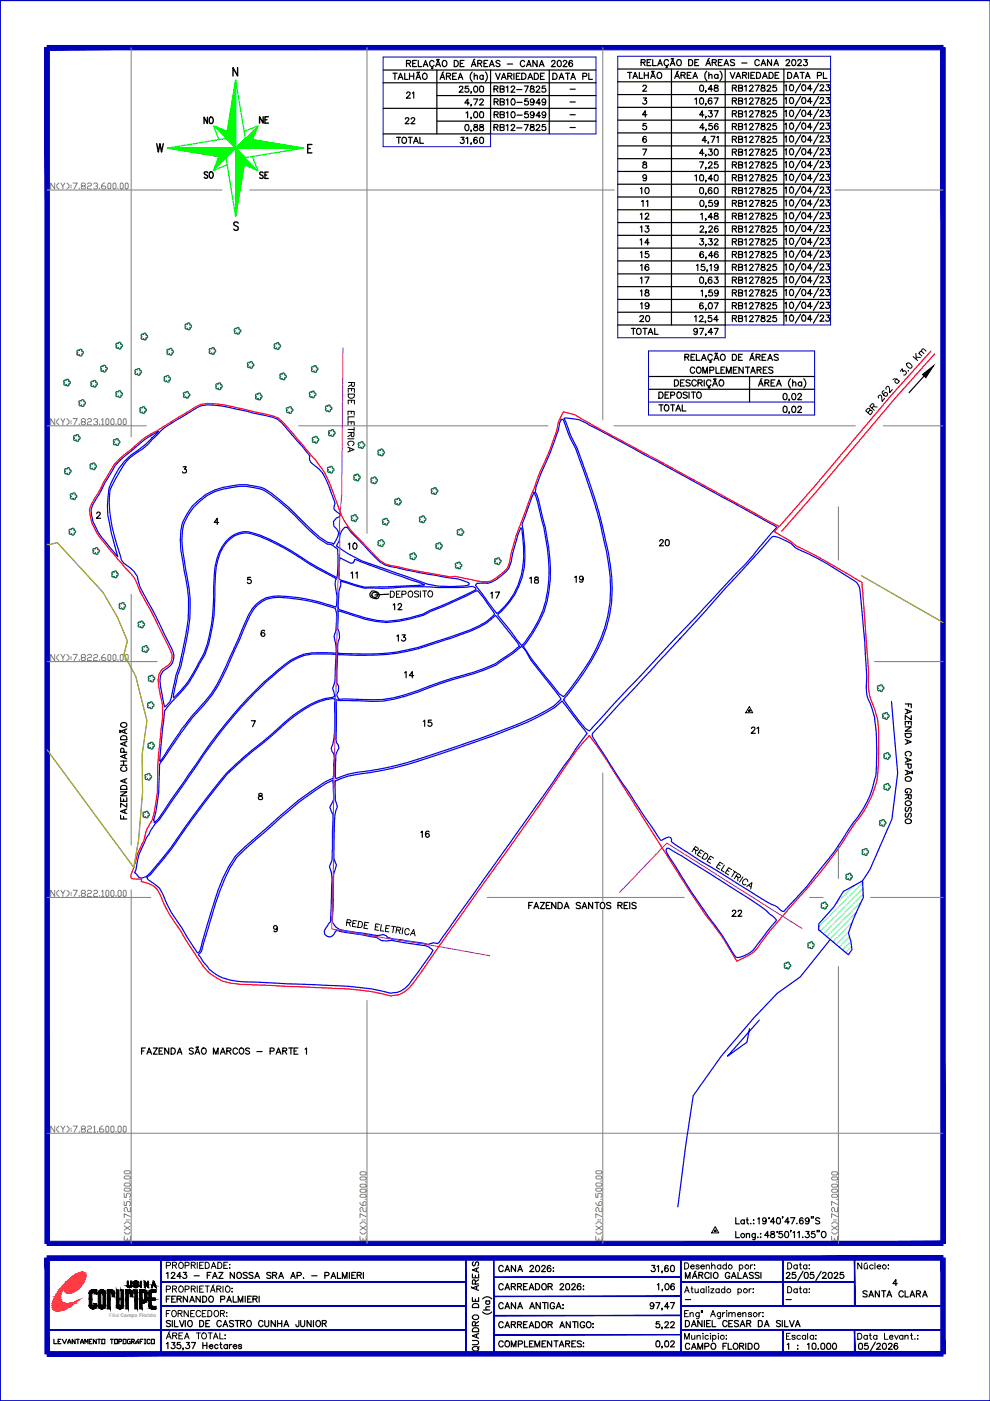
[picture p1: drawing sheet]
<svg xmlns="http://www.w3.org/2000/svg" width="210mm" height="297mm" viewBox="0 0 210 297" stroke-linecap="round" stroke-linejoin="round" font-family="sans-serif">
<defs><g id="words">
<g font-size="4.4">
<text x="42" y="27.5">NO</text>
<text x="84.7" y="27.5">22</text>
<text x="42" y="39.2">SO</text>
<text x="54" y="39.2">SE</text>
<text x="134.4" y="42.3">10</text>
<text x="138.3" y="45.2" transform="rotate(-90 138.3 45.2)">11</text>
<text x="134.4" y="50.4">13</text>
<text x="134.4" y="58.6">16</text>
<text x="134.4" y="69.5">20</text>
<text x="134.4" y="66.7">19</text>
<text x="72.7" y="117.8">10</text>
<text x="138.6" y="117.1">20</text>
<text x="73" y="123.8">11</text>
<text x="111.1" y="124.9">18</text>
<text x="82.2" y="130.5">12</text>
<text x="102.7" y="128.1">17</text>
<text x="82.9" y="137.2">13</text>
<text x="84.7" y="145">14</text>
<text x="88.5" y="155.2">15</text>
<text x="158" y="156.6">21</text>
<text x="87.8" y="178.9">16</text>
</g>
<g font-size="4">
<text x="85" y="21.9">21</text>
<text x="54" y="27.2">NE</text>
<text x="134.4" y="55.7">15</text>
<text x="134.4" y="63.9">18</text>
<text x="120.6" y="124.5">19</text>
<text x="153.8" y="195.4">22</text>
<text x="188" y="273.8">4</text>
</g>
<g font-size="2.6">
<text x="119.6" y="20.1">-</text>
<text x="119.6" y="22.9">-</text>
<text x="119.6" y="25.4">-</text>
<text x="119.6" y="28.2">-</text>
<text x="143.9" y="276.9">-</text>
<text x="165.5" y="276.9">-</text>
</g>
<text font-size="1.1" fill="#989898" x="23.1" y="279.2">Filial Campo Florido</text>
</g></defs>
<!-- layer: MARGEM -->
<path d="M0 .1h209.9v296.9h-209.9zM0 297v-296.9v296.9h209.9" fill="none" stroke="#0000b8" stroke-width=".25"/>
<g fill="#0000b8" stroke="#0000b8" stroke-width=".21">
<path d="M98.7 266.7l.1 20.1zM98.7 266.7l.1 20.1z"/>
<path d="M10 281.9h88.8zM10 282l88.8-.1z"/>
<path d="M144.4 281.9h55.5zM144.4 282l55.5-.1z"/>
<path d="M34.1 276.8h64.7zM34.1 276.9l64.7-.1z"/>
<path d="M144.4 276.8h55.5zM144.4 276.9l55.5-.1z"/>
<path d="M34.1 271.8h64.7zM34.1 271.9l64.7-.1z"/>
<path d="M34.1 266.7l.1 20.3v-20.3zM34.1 266.7l.1 20.3h-.1z"/>
<path d="M104.6 266.7l.1 20.1zM104.6 266.7l.1 20.1z"/>
<path d="M144.3 266.7l.1 20.1zM144.3 266.7l.1 20.1z"/>
<path d="M166 282l.1 5zM166 282l.1 5z"/>
<path d="M181.1 282l.2 5v-5zM181.1 282l.2 5h-.2z"/>
<path d="M144.4 271.8h36.8zM144.4 271.9l36.8-.1z"/>
<path d="M181.1 266.7v10.2h.2zM181.1 266.7h.2v10.2z"/>
<path d="M166 266.7l.1 10.2zM166 266.7l.1 10.2z"/>
<path d="M104.7 270.7h39.7zM104.7 270.8l39.7-.1z"/>
<path d="M104.7 274.8h39.7zM104.7 274.9l39.7-.1z"/>
<path d="M104.7 278.9h39.7zM104.7 279l39.7-.1z"/>
<path d="M104.7 282.9h39.7zM104.7 283l39.7-.1z"/>
<path d="M10 10.6h189.9v-1zM10 9.6h189.9l-189.9 1z"/>
<path d="M9.5 10.1l1 253.5v-253.5zM9.5 10.1l1 253.5h-1z"/>
<path d="M10 263.2v.9l189.9-.9zM10 264.1l189.9-.9v.9z"/>
<path d="M199.5 10.1v253.5h.9zM199.5 10.1h.9v253.5z"/>
<path d="M199.5 266.7l.9 20.3v-20.3zM199.5 266.7l.9 20.3h-.9z"/>
<path d="M10 287.5h189.9v-.9zM10 286.6h189.9l-189.9 .9z"/>
<path d="M9.5 266.7v20.3h1zM9.5 266.7h1v20.3z"/>
<path d="M10 266.3v.9l189.9-.9zM10 267.2l189.9-.9v.9z"/>
<path d="M34.1 266.7l.1 20.2v-20.2zM34.1 266.7l.1 20.2h-.1z"/>
</g>
<g fill="none" stroke="#000" stroke-width=".25">
<path d="M27 271.6h.2v1a.28 .28 0 0 0 .3 .2 .28 .28 0 0 0 .2-.2v-1h.2v1a.45 .45 0 0 1-.4 .4 .45 .45 0 0 1-.5-.4zM35.3 270l.3-.2v1.2M35.3 275.4h.5M36.1 274.8h-.8v1.3M36.3 270.1l.3-.3h.4l.1 .2-.2 .5-.6 .5h.8M36.4 275.4h.5M36.5 280v1.3M37 280v1.3h.8M37.2 274.8h-.8v1.3h.8M37.5 275.4h.8l.1-.4-.3-.2h-.6v1.3M38 275.4l.4 .7M38.1 280l.5 1.3 .4-1.3"/>
<path d="M38.4 270.6h-.9l.6-.8v1.2M38.9 269.8h.6l-.3 .4a.43 .43 0 0 1 .4 .4 .43 .43 0 0 1-.4 .5 .43 .43 0 0 1-.5-.3M39.3 280v1.3M39.8 274.8v1.3l-.9-1.3v1.3M40.2 276.1l.5-1.3 .5 1.3M40.4 275.7h.6M41.1 270.5h1.1M42.3 280h.5a.71 .71 0 0 1 .4 .6 .71 .71 0 0 1-.4 .7h-.5zM42.5 274.8v1.3l-.9-1.3v1.3M43 274.8h.4a.68 .68 0 0 1 .4 .6 .68 .68 0 0 1-.4 .7h-.4zM43.9 270.4h.5M44.4 280h-.8v1.3h.8"/>
<path d="M44.5 274.9l.1-.1a.6 .6 0 0 1 .7 .7 .6 .6 0 0 1-.9 .4l-.2-.6zM44.7 269.8h-.8v1.2M45 271l.6-1.2 .5 1.2M45.3 270.6h.5M46.4 269.8h.9l-.9 1.2h.9M46.8 275.5l.7-.1 .2-.4-.2-.1-.7-.1v1.3M48.1 276.1l.5-1.3 .5 1.3M48.3 275.7h.6M49.4 274.8v1.3h.8M49.7 269.8v1.2l-.9-1.2v1.2M49.9 280h.9M50.3 280v1.3"/>
<path d="M50.4 269.8a.62 .62 0 0 1 .8 .6 .62 .62 0 0 1-.8 .6l-.2-.4zM50.5 276.1v-1.3l.5 1.3 .5-1.3v1.3M52 274.8v1.3M52.4 269.9l-.3-.1-.5 .1v.3l.7 .3 .1 .2v.2l-.3 .1-.5-.1M52.5 275.4h.5M53.3 274.8h-.8v1.3h.8M53.6 269.9l-.3-.1-.5 .1v.3l.8 .3v.5h-.5l-.3-.1M53.6 275.4h.8l.1-.4-.3-.2h-.6v1.3M54 271l.5-1.2 .5 1.2M54.1 275.4l.4 .7M54.2 270.6h.6M54.9 274.8v1.3"/>
<path d="M56.1 280l.1 1.1 .3 .2 .4-.2 .1-1.1M57.4 269.9l-.3-.1-.5 .1 .1 .3 .6 .3 .1 .2v.2l-.3 .1-.5-.1M57.8 270.4l.7-.1 .2-.3-.3-.2h-.6v1.2M58.3 270.4l.4 .6M58.4 280v1.3l-.9-1.3v1.3M58.8 280v1.3M59.1 271l.5-1.2 .5 1.2M59.3 270.6h.6M59.7 280v1.3M61.6 271l.5-1.2 .5 1.2M61.8 270.6h.6M63 270.5l.8-.1 .1-.4-.1-.2h-.8v1.2"/>
<path d="M63.4 280l-.1 1.2-.3 .1-.3-.5M63.8 280v1.1l.3 .2 .5-.2v-1.1M64.3 270.9l.1 .1M66 280v1.3l-.9-1.3v1.3M66.1 270.5h1.1M66.5 280v1.3M68.9 270.5l.7-.1 .2-.4-.2-.2h-.7v1.2M70.2 271l.5-1.2 .5 1.2M70.4 270.6h.6M71.5 269.8v1.2h.8M72.6 271v-1.2l.5 1.2 .5-1.2v1.2M74.1 269.8v1.2"/>
<path d="M74.6 270.4h.5M75.4 269.8h-.8v1.2h.8M75.7 270.4l.8-.1 .1-.3-.3-.2h-.6v1.2M76.2 270.4l.4 .6M77 269.8v1.2M99.9 272.8l.1 .3M100.2 279.1a.63 .63 0 0 1 .8-.4 .63 .63 0 0 1 .3 .9 .68 .68 0 0 1-.7 .2 .68 .68 0 0 1-.4-.7zM100.2 275.1v.8h1.3v-.8M100.2 270.1v.8h1.3v-.8M100.4 276.5l.8-.1 .2 .2 .1 .6h-1.3v-.4zM100.4 267.5l-.2 .3 .2 .6 .2-.1 .2-.6 .3-.2 .3 .2 .1 .4-.2 .3M100.8 272.2v-.7l-.4-.2-.2 .4v.5h1.3"/>
<path d="M100.8 270.4v.5M100.8 275.4v.5M101 268.9v.7M101 272.8v.6M101.5 272.6l-1.3 .5 1.3 .5M101.5 268.8l-1.3 .5 1.3 .4M101.5 271.3l-.7 .5M102.3 278.2a1.24 1.24 0 0 0 2 0M102.3 275.4a1.24 1.24 0 0 1 2 0M102.5 277.7h1.3M103 275.8h.8M103.2 275.8a.41 .41 0 0 0-.1 .6 .41 .41 0 0 0 .6 0 .41 .41 0 0 0 0-.6"/>
<path d="M103.8 277.1h-.8v.5l.3 .1M106.7 268.6a.48 .48 0 0 0-.6-.3 .48 .48 0 0 0-.4 .5 .53 .53 0 0 0 .3 .7 .53 .53 0 0 0 .7-.2M106.7 272.5a.48 .48 0 0 0-.6-.4 .48 .48 0 0 0-.4 .6 .53 .53 0 0 0 .3 .7 .53 .53 0 0 0 .7-.2M106.7 276.5a.48 .48 0 0 0-.6-.3 .48 .48 0 0 0-.4 .5 .53 .53 0 0 0 .3 .7 .53 .53 0 0 0 .7-.2M107.1 269.6l.5-1.3 .4 1.3M107.1 273.5l.5-1.4 .4 1.4M107.1 277.5l.5-1.3 .4 1.3M107.2 269.2h.7M107.2 273h.7M107.2 277.1h.7M108.4 272.8l.8-.1 .1-.3-.3-.3h-.6v1.4M108.8 272.8l.5 .7"/>
<path d="M109.3 268.3v1.3l-.9-1.3v1.3M109.3 276.2v1.3l-.9-1.3v1.3M109.7 272.8l.8-.1v-.4l-.8-.2v1.4M109.8 269.6l.5-1.3 .5 1.3M109.8 277.5l.5-1.3 .5 1.3M110 269.2h.6M110 277.1h.6M110.2 272.8l.4 .7M111 272.8h.5M111.8 272.1h-.8v1.4h.8M112.2 273.5l.5-1.4 .5 1.4M112.3 277.5l.5-1.3 .5 1.3"/>
<path d="M112.4 268.6l.2-.3h.3l.2 .2-.2 .5-.6 .6h.9M112.4 273h.6M112.5 277.1h.6M113.5 272.1h.5a.71 .71 0 0 1 .4 .7 .71 .71 0 0 1-.4 .7h-.5zM113.7 268.4a.37 .37 0 0 1 .6 .1l.1 .6-.2 .5a.65 .65 0 0 1-.7-.4 .65 .65 0 0 1 .2-.8zM114.6 276.2v1.3l-.9-1.3v1.3M114.9 268.6l.2-.3 .4 .1 .1 .3-.8 .9h.9M115 272.4l.1-.2a.64 .64 0 0 1 .8 .5 .64 .64 0 0 1-.4 .8 .67 .67 0 0 1-.6-.4 .67 .67 0 0 1 .1-.7zM115 276.2h.9M115.5 276.2v1.3M116.2 276.2v1.3M116.2 272.8l.8-.1 .1-.3-.3-.3h-.6v1.4"/>
<path d="M116.7 272.8l.4 .7M116.8 268.5l-.1-.1a.41 .41 0 0 0-.6 .1v.9a.41 .41 0 0 0 .6 .1 .41 .41 0 0 0-.1-.6 .41 .41 0 0 0-.6 .3M117.3 268.8h.1zM117.3 269.6h.1zM117.6 276.5a.45 .45 0 0 0-.6-.3 .45 .45 0 0 0-.3 .5 .53 .53 0 0 0 .1 .7 .53 .53 0 0 0 .7-.1l.1-.3h-.3M117.9 277.5l.5-1.3 .6 1.3M118.2 277.1h.5M118.7 272.5l.3-.4 .4 .2 .1 .2-.8 1h.8M119.3 276.7h.1zM119.3 277.4h.1zM120.1 272.2a.4 .4 0 0 1 .6 .2l.1 .3a.55 .55 0 0 1-.5 .8 .83 .83 0 0 1-.2-1.3zM121.2 272.5a.37 .37 0 0 1 .6-.3 .37 .37 0 0 1 0 .6l-.6 .7h.8"/>
<path d="M123.1 272.4v-.2a.4 .4 0 0 0-.6 .2 .72 .72 0 0 0 .3 1.1 .41 .41 0 0 0 .4-.4 .41 .41 0 0 0-.4-.5 .41 .41 0 0 0-.4 .4M123.7 272.7h.1zM123.7 273.3v.2zM138.2 268.3h.7l-.4 .5a.44 .44 0 0 1 .3 .7 .44 .44 0 0 1-.8-.1M138.6 276.6a.4 .4 0 0 1-.5 .4 .4 .4 0 0 1-.2-.6 .4 .4 0 0 1 .7 0v.2a.64 .64 0 0 1-.5 .9l-.2-.2M139.1 276.2h.8l-.6 1.3M139.3 268.5l.3-.2v1.3M139.4 272.4l.3-.3v1.4M140.4 269.6h-.1h.1l-.1 .3M140.4 277.4h-.1h.1l-.1 .3M140.5 273.4l-.1 .3M141.2 272.2a.37 .37 0 0 1 .6 .2l.1 .5-.3 .5a.65 .65 0 0 1-.7-.4 .65 .65 0 0 1 .3-.8z"/>
<path d="M141.6 268.5v-.1a.4 .4 0 0 0-.6 .1v.9a.41 .41 0 0 0 .6 .1 .41 .41 0 0 0-.1-.6 .41 .41 0 0 0-.6 .3M141.9 277.1h-1l.6-.9v1.3M142.2 276.2h.8l-.6 1.3M142.3 268.4a.4 .4 0 0 1 .7 .1v.4a.53 .53 0 0 1-.5 .7 .83 .83 0 0 1-.2-1.2zM143 272.4l-.1-.2a.4 .4 0 0 0-.6 .2 .72 .72 0 0 0 .3 1.1 .41 .41 0 0 0 .4-.4 .41 .41 0 0 0-.4-.5 .41 .41 0 0 0-.4 .4M145.3 280h.5a.71 .71 0 0 1 .4 .6 .71 .71 0 0 1-.4 .7h-.5zM145.3 271v-1.2l.5 1.2 .5-1.2v1.2M146.8 271l.5-1.2 .5 1.2M147 270.6h.6M147.5 269.5l-.2 .1M148.2 270.4l.7-.1 .1-.4-.8-.1v1.2M148.6 270.4l.4 .6"/>
<path d="M148.8 280v1.3l-.8-1.3v1.3M149.4 280v1.3M150.4 270.1a.48 .48 0 0 0-.6-.3 .48 .48 0 0 0-.4 .4v.4a.48 .48 0 0 0 .4 .4 .48 .48 0 0 0 .6-.3M150.6 280h-.8v1.3h.8M150.7 269.8v1.2M151 280v1.3h.8M154.7 270.1a.48 .48 0 0 0-.5-.3 .48 .48 0 0 0-.4 .4v.4a.47 .47 0 0 0 .5 .5 .47 .47 0 0 0 .4-.5h-.3M155.1 271l.5-1.2 .5 1.2M155.3 270.6h.6M155.3 280h-.8v1.3h.8M156.5 269.8v1.2h.7M157.5 271l.5-1.2 .5 1.2"/>
<path d="M157.7 270.6h.6M159.7 269.9l-.3-.1-.5 .1v.3l.7 .3 .1 .2v.2l-.3 .1-.5-.1M160.8 280h.4a.71 .71 0 0 1 .4 .6 .71 .71 0 0 1-.4 .7h-.4zM161 269.9l-.3-.1-.6 .1v.3l.7 .3 .2 .2v.2l-.3 .1-.6-.1M161.3 269.8v1.2M165.9 280v1.3M166.4 280v1.3h.7M166.8 270.1l.2-.3h.3l.2 .2-.2 .5-.6 .5h.9M167.4 280l.5 1.3 .5-1.3M168.7 269.8h-.7v.5a.46 .46 0 0 1 .7 0 .46 .46 0 0 1-.1 .7 .46 .46 0 0 1-.7-.2M170.3 269.5l-1.1 2M170.7 269.8h.5l.2 .5a.53 .53 0 0 1-.5 .7 .83 .83 0 0 1-.2-1.2z"/>
<path d="M172.5 269.8h-.6l-.1 .5a.45 .45 0 0 1 .7 0 .45 .45 0 0 1-.1 .7 .45 .45 0 0 1-.7-.2M174.1 269.5l-1.1 2M174.4 270.1l.3-.3 .4 .2-.1 .5-.7 .5h.9M175.8 269.8h.5l.1 .5a.53 .53 0 0 1-.5 .7 .87 .87 0 0 1-.1-1.2zM176.9 270.1l.2-.3h.4l.1 .2-.1 .5-.7 .5h.9M178.8 269.8h-.6l-.1 .5a.46 .46 0 0 1 .7 0 .46 .46 0 0 1-.1 .7 .46 .46 0 0 1-.6-.2M183.9 273.9a.49 .49 0 0 0-.5-.2 .49 .49 0 0 0-.4 .3l.9 .6v.2l-.3 .2-.6-.2M184.2 275l.5-1.3 .5 1.3M184.4 274.6h.6M186.4 273.7v1.3l-.8-1.3v1.3M191.9 273.7v1.3h.7M193 275l.4-1.3 .5 1.3"/>
<path d="M193.1 274.6h.7M194.3 274.3h.7l.1-.5-.8-.1v1.3M194.7 274.3l.5 .7M195.6 275l.5-1.3 .5 1.3M195.8 274.6h.6M11.4 284v.9h.6M12.3 284.4h.3M12.9 284h-.6v.9h.6M13.2 284l.5 .9 .4-.9M14.4 284.9l.3-.9 .3 .6v.3M14.4 284.6h.6M15.9 284v.9l-.6-.9v.9"/>
<path d="M16.2 284h.6M16.5 284v.9M17.1 284.9l.3-.9 .3 .9M17.1 284.6h.6M18 284.9v-.9l.3 .6 .3-.6v.9M18.9 284.4h.3M19.5 284h-.6v.9h.6M20.4 284v.9l-.6-.9v.9M20.7 284h.6M21 284v.9M21.6 284h.6v.9h-.6zM23.4 284h.6"/>
<path d="M23.7 284v.9M24.3 284h.6v.9h-.6zM25.2 284.4h.5l.1-.3-.1-.1h-.5v.9M26.1 284h.6v.9h-.6zM27.6 284h-.4l-.2 .1v.6l.2 .2h.4v-.5h-.1M27.9 284.4h.5l.1-.3-.1-.1h-.5v.9M28.1 284.4l.4 .5M28.8 284.9v-.3l.3-.3 .3 .3v.3M28.8 284.7h.6M29.4 284l-.3 .1M29.7 284.4h.3M30.3 284h-.6v.9"/>
<path d="M30.6 284.9h.3M30.6 284h.3M30.8 284v.9M31.8 284.1l-.1-.1-.5 .1v.6l.2 .2h.3l.1-.2M32.1 284h.6v.9h-.6zM35.3 284.9l.3-.3v1.3M36.2 280.1l-.4-.1-.5 .1 .1 .4 .8 .4a.48 .48 0 0 1-.4 .4 .48 .48 0 0 1-.5-.2M36.4 284.6h.7l-.4 .5a.42 .42 0 0 1 .4 .6 .42 .42 0 0 1-.7 .2l-.1-.2M38.2 284.6h-.6l-.1 .6a.46 .46 0 0 1 .7 0 .46 .46 0 0 1 0 .6 .46 .46 0 0 1-.7-.1M38.9 285.9h-.2h.2l-.2 .3M39.5 284.6h.7l-.4 .5a.42 .42 0 0 1 .4 .6 .42 .42 0 0 1-.7 .2l-.1-.2M40 280a.66 .66 0 0 1 .8 .5 .66 .66 0 0 1-.4 .8 .69 .69 0 0 1-.6-.5 .69 .69 0 0 1 .2-.8z"/>
<path d="M40.6 284.6h.8l-.5 1.3M43 284.6v1.3M43 285.3h.9M43.6 280.6h.5M43.9 284.6v1.3M44.4 285.4h.7a.42 .42 0 0 0-.4-.3 .42 .42 0 0 0-.4 .5 .42 .42 0 0 0 .4 .3l.4-.2M46.2 285.3a.4 .4 0 0 0-.6-.1 .4 .4 0 0 0 0 .6 .4 .4 0 0 0 .6-.1M46.6 285.1h.4M46.8 284.6v1.1l.3 .2M46.9 280.3a.53 .53 0 0 0-.7-.3 .53 .53 0 0 0-.2 .8 .48 .48 0 0 0 .4 .5 .48 .48 0 0 0 .5-.3M47.3 281.3l.5-1.3 .5 1.3M47.5 280.8h.6"/>
<path d="M48.2 285.3a.42 .42 0 0 0-.6-.1 .42 .42 0 0 0 0 .6 .42 .42 0 0 0 .6-.1M48.2 285.1v.8M48.6 285.1v.8M49.1 285.1h-.3l-.2 .3M49.4 285.4h.8a.42 .42 0 0 0-.7-.2 .42 .42 0 0 0 .2 .7l.5-.2M49.5 280.1l-.3-.1-.6 .1 .2 .4 .6 .3 .1 .3-.1 .1a.54 .54 0 0 1-.8-.1M51 280.6l.8-.1v-.4l-.8-.1v1.3M51.2 285.3v-.2a.41 .41 0 0 0-.7 .2l.7 .3v.3a.41 .41 0 0 1-.7-.2M51.4 280.6l.5 .7M52.5 280a.61 .61 0 0 1 .8 .6 .61 .61 0 0 1-.8 .6l-.2-.4zM55.8 280.3a.53 .53 0 0 0-.8-.3 .53 .53 0 0 0-.2 .8 .48 .48 0 0 0 .4 .5 .48 .48 0 0 0 .6-.3M58.8 280.6h.9"/>
<path d="M60.2 281.3l.5-1.3 .5 1.3M60.4 280.8h.6M67.1 280.1a.62 .62 0 0 1 .9 .4 .62 .62 0 0 1-.6 .8l-.4-.5zM68.3 280.6l.8-.1v-.5h-.8v1.3M68.7 280.6l.5 .7M100.2 284.2h.9l.4 .4-.1 .3-.3 .2h-.9M100.2 285.7a.62 .62 0 0 1 .9-.2 .62 .62 0 0 1 .2 .8 .63 .63 0 0 1-.8 .1 .63 .63 0 0 1-.3-.7zM100.4 281.6l.8-.1 .2 .3 .1 .5h-1.3v-.4zM100.8 281.1v-.8l-.4-.1-.2 .3v.6h1.3M101 282.9v.6M101.5 282.7l-1.3 .5 1.3 .5M101.5 280.2l-.7 .5"/>
<path d="M101.6 285.5l-.4 .4M106.7 280.5a.48 .48 0 0 0-.6-.3 .48 .48 0 0 0-.4 .5v.3a.48 .48 0 0 0 .4 .5 .48 .48 0 0 0 .6-.3M106.7 284.6a.48 .48 0 0 0-.6-.3 .48 .48 0 0 0-.4 .5v.3a.48 .48 0 0 0 .4 .5 .48 .48 0 0 0 .6-.3M107.1 281.5l.5-1.3 .4 1.3M107.2 284.5l.2-.2a.62 .62 0 0 1 .7 .7 .62 .62 0 0 1-.8 .5l-.2-.4zM107.2 281.1h.7M108.4 280.8h.8l.1-.4-.1-.1-.8-.1v1.3M108.4 285.6v-1.3l.5 1.3 .5-1.3v1.3M108.8 280.8l.5 .7M109.7 280.8h.7l.1-.4-.8-.2v1.3M109.9 285l.8-.1 .1-.2-.1-.4h-.8v1.3M110.2 280.8l.4 .7"/>
<path d="M111 280.8h.5M111.2 284.3v1.3h.7M111.8 280.2h-.8v1.3h.8M112.2 281.5l.5-1.3 .5 1.3M112.3 284.9h.4M112.4 281.1h.6M113.1 284.3h-.8v1.3h.8M113.4 285.6v-1.3l.5 1.3 .5-1.3v1.3M113.5 280.2h.5a.68 .68 0 0 1 .4 .7 .68 .68 0 0 1-.4 .6h-.5zM114.9 284.9h.5M115.1 280.3l.1-.1a.62 .62 0 0 1 .6 .7 .62 .62 0 0 1-.7 .6l-.2-.5v-.3zM115.7 284.3h-.8v1.3h.8"/>
<path d="M116.2 280.8h.8l.1-.4-.1-.1-.8-.1v1.3M116.7 280.8l.4 .7M117 284.3v1.3l-.9-1.3v1.3M117.5 284.3h.8M117.9 284.3v1.3M118.6 285.6l.5-1.3 .4 1.3M118.7 281.5l.5-1.3 .5 1.3M118.7 285.1h.7M118.9 281.1h.6M119.9 284.9l.8-.1v-.5h-.8v1.3M120.4 284.9l.4 .7M120.9 280.2v1.3l-.8-1.3v1.3"/>
<path d="M121.2 284.9h.5M121.4 280.2h.9M121.8 280.2v1.3M122 284.3h-.8v1.3h.8M122.5 280.2v1.3M123.3 284.5l-.3-.2-.6 .2 .1 .3 .6 .2 .2 .2v.2l-.3 .2-.6-.2M123.7 284.8h.1zM123.7 285.4v.2zM124 280.5a.48 .48 0 0 0-.6-.3 .48 .48 0 0 0-.4 .5v.3a.47 .47 0 0 0 .5 .5 .47 .47 0 0 0 .5-.5h-.3M125.7 280.7v.1zM125.7 281.4v.1zM139.2 284.3h.4a.76 .76 0 0 1 0 1.3l-.5-.2z"/>
<path d="M139.8 280.2h-.6l-.1 .6a.45 .45 0 0 1 .7-.1 .45 .45 0 0 1-.1 .7 .45 .45 0 0 1-.6-.2M140.4 281.5h-.1h.1l-.1 .3M140.4 285.5h-.1h.1l-.1 .3M141 280.5l.2-.3 .4 .1 .1 .1-.2 .5-.6 .6h.9M141.1 284.3h.3a.72 .72 0 0 1 0 1.3l-.4-.2zM142.2 280.5l.3-.3 .4 .2-.1 .5-.6 .6h.8M142.2 284.6l.3-.3 .4 .1-.1 .6-.6 .6h.8M146.2 285.1a.46 .46 0 0 0-.5-.3 .46 .46 0 0 0-.4 .5v.3a.46 .46 0 0 0 .4 .5 .46 .46 0 0 0 .5-.3M146.6 281.3l.5-1.3 .5 1.3M146.6 286.1l.5-1.3 .5 1.3M146.8 280.8h.6M146.8 285.7h.6"/>
<path d="M148 286.1v-1.3l.5 1.3 .5-1.3v1.3M149.4 285.5l.8-.1 .1-.2-.1-.4h-.8v1.3M149.8 280.6h.5M150.9 285l.2-.2a.6 .6 0 0 1 .7 .7 .6 .6 0 0 1-.9 .4l-.2-.3zM153.3 285.4h.5M154.1 284.8h-.8v1.3M154.2 280.3a.53 .53 0 0 0-.8-.3 .53 .53 0 0 0-.2 .8 .47 .47 0 0 0 .4 .5 .47 .47 0 0 0 .6-.3M154.4 284.8v1.3h.8M154.5 280.6h.5M155.6 285l.2-.2a.6 .6 0 0 1 .7 .7 .6 .6 0 0 1-.9 .4l-.2-.3zM156.6 280.1l-.3-.1-.6 .1 .1 .4 .7 .3 .1 .3-.1 .1a.54 .54 0 0 1-.8-.1M156.8 285.4h.8l.1-.3-.1-.3h-.8v1.3"/>
<path d="M156.9 281.3l.5-1.3 .5 1.3M157.1 280.8h.6M157.3 285.4l.4 .7M158.1 284.8v1.3M158.3 280.6l.8-.1v-.4l-.8-.1v1.3M158.6 284.8h.4a.68 .68 0 0 1 .5 .6 .68 .68 0 0 1-.5 .7h-.4zM158.7 280.6l.5 .7M160 285l.3-.2a.6 .6 0 0 1 .6 .7 .6 .6 0 0 1-.9 .4zM162.1 281.3l.5-1.3 .5 1.3M162.3 280.8h.6M165.5 280.1l-.3-.1-.6 .1 .2 .4 .7 .4-.3 .4-.6-.2M166.9 285.1l.3-.3v1.3"/>
<path d="M168.7 281.3l.4-1.3 .5 1.3M168.8 280.8h.7M169.1 285.3h.1zM169.1 285.9v.2zM171.2 285.1l.3-.3v1.3M172.3 284.8h.4a.76 .76 0 0 1 0 1.3l-.5-.2zM173.5 285.9l-.1 .1h.1M174.2 284.8h.3a.76 .76 0 0 1 0 1.3l-.4-.2zM175.4 284.8a.64 .64 0 0 1 .8 .5 .64 .64 0 0 1-.4 .8l-.4-.1-.1-.1v-.5zM176.7 284.8a.63 .63 0 0 1 .7 .5 .63 .63 0 0 1-.4 .8l-.3-.1-.2-.5zM182.2 284.8h.3a.72 .72 0 0 1 0 1.3l-.4-.2zM184 284.8h-.6l-.1 .6a.46 .46 0 0 1 .7-.1 .46 .46 0 0 1-.1 .7 .46 .46 0 0 1-.6-.1"/>
<path d="M185.6 284.6l-1.1 1.9M185.9 285.1l.2-.3h.3l.2 .3-.8 1h.9M187.3 284.8a.63 .63 0 0 1 .7 .5 .63 .63 0 0 1-.4 .8l-.3-.1-.2-.5zM188.4 285.1l.2-.3h.4l.1 .3-.8 1h.9M190.3 285l-.1-.2a.63 .63 0 0 0-.7 .5 .63 .63 0 0 0 .4 .8 .39 .39 0 0 0 .4-.4 .39 .39 0 0 0-.3-.4 .39 .39 0 0 0-.4 .4"/>
<circle cx="151.7" cy="270.4" r=".59"/>
<circle cx="124.8" cy="280.8" r=".59"/>
</g>
<g fill="none" stroke="#000" stroke-width=".21">
<path d="M35.3 268.3h.7l.2-.4-.4-.3h-.5v1.3M35.3 273.4l.7-.1 .2-.4-.4-.2h-.5v1.3M35.3 278.5h.5M36.1 277.9h-.8v1.3M36.6 268.3l.7-.1 .1-.5-.8-.1v1.3M36.6 273.3l.7-.1 .1-.4-.8-.1v1.3M36.6 277.9a.61 .61 0 0 1 .8 .6 .61 .61 0 0 1-.8 .6l-.2-.4zM37 268.3l.4 .6M37 273.3l.4 .7M37.8 278.5l.8-.1v-.4l-.8-.1v1.3M38.1 272.7a.61 .61 0 0 1 .8 .6 .61 .61 0 0 1-.8 .6l-.2-.4v-.5zM38.2 278.5l.4 .7"/>
<path d="M38.2 267.6a.64 .64 0 0 1 .7 .7 .64 .64 0 0 1-.8 .6 .81 .81 0 0 1 .1-1.3zM39.2 268.3l.8-.1v-.5l-.8-.1v1.3M39.2 273.4l.8-.2v-.4l-.8-.1v1.3M39.9 277.9v1.3l-.9-1.3v1.3M40.4 278.5h.5M40.6 268.3l.7-.1 .1-.5-.8-.1v1.3M40.6 273.3l.7-.1 .1-.4-.8-.1v1.3M41 268.3l.4 .6M41 273.3l.4 .7M41.2 277.9h-.8v1.3h.8M41.8 267.6v1.3M41.8 272.7v1.3"/>
<path d="M42.3 268.3h.5M42.3 273.3h.5M42.5 278.2a.53 .53 0 0 0-.7-.3 .53 .53 0 0 0-.2 .8 .48 .48 0 0 0 .4 .5 .48 .48 0 0 0 .5-.4M42.9 278.5h.5M43.1 267.6h-.8v1.3h.8M43.1 272.7h-.8v1.3h.8M43.5 267.6h.4a.71 .71 0 0 1 .5 .7 .71 .71 0 0 1-.5 .6h-.4zM43.5 272.7h.9M43.7 277.9h-.8v1.3h.8M43.9 272.7v1.3M44.1 277.9h.4a.71 .71 0 0 1 .4 .6 .71 .71 0 0 1-.4 .7h-.4zM44.6 274l.5-1.3 .5 1.3"/>
<path d="M44.8 268.9l.5-1.3 .5 1.3M44.8 273.5h.6M45 268.5h.6M45.4 272.4l-.3 .2M45.6 277.9a.61 .61 0 0 1 .8 .6 .61 .61 0 0 1-.8 .6l-.2-.4zM46 273.3l.7-.1 .2-.3-.4-.2h-.5v1.3M46.2 267.6h.4a.71 .71 0 0 1 .4 .7 .71 .71 0 0 1-.4 .6h-.4zM46.4 273.3l.5 .7M46.7 278.5l.8-.1v-.4l-.8-.1v1.3M47.2 278.5l.4 .7M47.3 272.7v1.3M47.5 268.3h.5"/>
<path d="M48 272.7a.62 .62 0 0 1 .8 .6 .62 .62 0 0 1-.8 .6l-.2-.4zM48 278.4h.1zM48 279.1h.1zM48.3 267.6h-.8v1.3h.8M48.6 268.1h.2zM48.6 268.9h.2zM49.1 273.2h.2zM49.2 273.8v.2zM145.2 267.7h.4a.71 .71 0 0 1 .4 .7 .71 .71 0 0 1-.4 .7h-.4zM145.2 274.1l.4-1.3 .5 1.3M145.2 278.5h.4M145.3 273.7h.7"/>
<path d="M146 277.9h-.8v1.3h.8M146.3 278.5l.3-.2 .3 .1 .1 .8M146.3 278.3v.9M146.4 268.5h.8l-.1-.2a.42 .42 0 0 0-.6 .1 .42 .42 0 0 0 .1 .6 .42 .42 0 0 0 .6-.2M146.5 273.2h.4M146.7 272.8v1l.3 .3M147.4 273.2v.9h.5l.1-.3M148 273.2v.9M148.3 268.3l-.3-.1-.4 .1 .7 .5a.37 .37 0 0 1-.4 .3 .37 .37 0 0 1-.3-.3M148.3 278.3v1l-.3 .3-.3-.1M148.3 278.5a.42 .42 0 0 0-.7-.1 .42 .42 0 0 0 0 .6 .42 .42 0 0 0 .7 0M148.6 268.5h.8l-.1-.2a.42 .42 0 0 0-.6 .1 .42 .42 0 0 0 .1 .6 .42 .42 0 0 0 .6-.2"/>
<path d="M148.7 278.3h.3M149.3 273.4a.41 .41 0 0 0-.6 0 .41 .41 0 0 0 0 .6 .41 .41 0 0 0 .6-.1M149.3 273.2v.9M149.7 268.4l.3-.2 .3 .1 .1 .8M149.7 268.2v.9M149.7 272.8v1.3M150.3 272.8v.1zM150.3 273.2v.9M150.7 279.2l.5-1.3 .5 1.3M150.7 273.2h.7l-.7 .9h.7M150.9 268.4l.3-.2 .3 .1 .1 .8M150.9 267.7v1.4"/>
<path d="M150.9 278.7h.6M152.5 273.4a.41 .41 0 0 0-.6 0 .41 .41 0 0 0 0 .6 .41 .41 0 0 0 .6-.1M152.5 273.2v.9M152.8 278.3l-.1 1.2-.2 .1-.3-.1M152.8 278.5a.4 .4 0 0 0-.6-.1 .4 .4 0 0 0 0 .6 .4 .4 0 0 0 .6 0M152.8 268.3a.42 .42 0 0 0-.6 0 .42 .42 0 0 0 0 .6 .42 .42 0 0 0 .6-.1M152.8 268.2v.9M153.2 278.3v.9M153.7 273.4a.41 .41 0 0 0-.6 0 .41 .41 0 0 0 0 .6 .41 .41 0 0 0 .6-.1M153.7 272.8v1.3M153.7 278.3l-.3 .1-.2 .3M154 268.3a.42 .42 0 0 0-.6 0 .42 .42 0 0 0 0 .6 .42 .42 0 0 0 .6-.1"/>
<path d="M154 277.9h.1zM154 267.7v1.4M154.1 278.3v.9M154.5 278.5l.3-.2 .4 .1v.8M154.5 278.3v.9M155.2 278.5l.3-.2 .3 .1 .1 .8M156.4 278.7h.7v-.2a.4 .4 0 0 0-.6 0 .4 .4 0 0 0 0 .6 .4 .4 0 0 0 .6-.1M156.5 273.4a.43 .43 0 0 1 .6 0 .43 .43 0 0 1 0 .6 .43 .43 0 0 1-.6-.1M156.5 273.2v1.3M156.8 268.3a.42 .42 0 0 1 .6 0 .42 .42 0 0 1 0 .6 .42 .42 0 0 1-.6-.1M156.8 268.2v1.3M157.5 278.5l.3-.2 .3 .1 .1 .8"/>
<path d="M157.5 278.3v.9M158.8 273.2v.9M159.1 268.2v.9M159.3 273.2l-.3 .1-.2 .3M159.3 278.5a.37 .37 0 0 0-.3-.2 .37 .37 0 0 0-.3 .2l.6 .3v.2a.37 .37 0 0 1-.3 .2 .37 .37 0 0 1-.3-.2M159.6 268.2l-.4 .1-.1 .2M159.6 273.3h.2zM159.7 274v.1zM159.9 269h.2zM160 268.2v.1zM160.9 278.3v.9M161.4 278.3l-.3 .1-.2 .3"/>
<path d="M161.7 279.1h.1zM161.8 278.3v.1zM167 267.7h.4a.71 .71 0 0 1 .5 .7 .71 .71 0 0 1-.5 .7h-.4zM167 272.8h.4a.71 .71 0 0 1 .5 .6 .71 .71 0 0 1-.5 .7h-.4zM169 268.3a.42 .42 0 0 0-.6 0 .42 .42 0 0 0 0 .6 .42 .42 0 0 0 .6-.1M169 273.4a.43 .43 0 0 0-.6 0 .43 .43 0 0 0 0 .6 .43 .43 0 0 0 .6-.1M169 268.2v.9M169 273.2v.9M169.5 273.2h.4M169.5 268.2h.4M169.7 267.7v1.1l.3 .3M169.7 272.8v1.3h.3"/>
<path d="M171.1 268.3a.41 .41 0 0 0-.6 0 .41 .41 0 0 0 0 .6 .41 .41 0 0 0 .6-.1M171.1 273.4a.41 .41 0 0 0-.6 0 .41 .41 0 0 0 0 .6 .41 .41 0 0 0 .6-.1M171.1 268.2v.9M171.1 273.2v.9M171.6 273.2h.1M171.6 268.2v.1zM171.6 268.9v.2zM171.6 274v.1zM182.7 267.7v1.4l-.8-1.4v1.4M183.2 268.2l.1 .8 .3 .1 .3-.3M183.8 267.7l-.5 .3M183.9 268.2v.9"/>
<path d="M185.1 268.3a.42 .42 0 0 0-.6 0 .42 .42 0 0 0 0 .6 .42 .42 0 0 0 .6-.1M185.5 267.7v1.4M186 268.5h.7v-.2a.42 .42 0 0 0-.6 0 .42 .42 0 0 0 0 .6 .42 .42 0 0 0 .6-.1M188.3 268.2v.1zM188.3 268.9v.2zM35.3 283.9l.5-1.3 .5 1.3M35.5 283.4h.6M36 282.3l-.2 .2M36.6 283.2h.8l.1-.3-.1-.3h-.8v1.3M37.1 283.2l.4 .7M37.9 283.2h.5M38.7 282.6h-.8v1.3h.8"/>
<path d="M39.1 283.9l.5-1.3 .5 1.3M39.3 283.4h.6M41.7 282.6h.8M42.1 282.6v1.3M42.9 282.8l.2-.2a.6 .6 0 0 1 .7 .7 .6 .6 0 0 1-.9 .4l-.1-.3zM44.1 282.6h.9M44.6 282.6v1.3M45.3 283.9l.4-1.3 .5 1.3M45.4 283.4h.7M46.6 282.6v1.3h.7M47.7 283.1h.1zM47.7 283.8h.1z"/>
<path d="M145.2 284v-1.3l.4 1.3 .5-1.3v1.3M146.6 283.1l.1 .8h.4l.2-.2M147.3 283.1v.9M147.8 283.4l.2-.2h.4l.1 .8M147.8 283.1v.9M149 282.7h.1zM149.1 283.1v.9M150.2 283.3a.41 .41 0 0 0-.6-.1 .41 .41 0 0 0 0 .6 .41 .41 0 0 0 .6 0M150.6 282.7h.1zM150.7 283.1v.9M151.1 283.3a.41 .41 0 0 1 .6-.1 .41 .41 0 0 1 0 .6 .41 .41 0 0 1-.6 0M151.1 283.1v1.3"/>
<path d="M152.3 282.7v.1zM152.3 283.1v.9M153.9 283.2h.2zM153.9 283.9h.2zM166.8 283.3h.4M167.6 282.7h-.8v1.3h.8M168.6 283.3l-.2-.2-.4 .1v.2l.4 .1 .2 .3-.2 .2-.5-.2M169.7 283.3a.42 .42 0 0 0-.6-.1 .42 .42 0 0 0 0 .6 .42 .42 0 0 0 .6 0M170.8 283.3a.41 .41 0 0 0-.6-.1 .41 .41 0 0 0 0 .6 .41 .41 0 0 0 .6 0M170.8 283.1v.9M171.2 282.7v1.3M172.5 283.3a.42 .42 0 0 0-.6-.1 .42 .42 0 0 0 0 .6 .42 .42 0 0 0 .6 0"/>
<path d="M172.5 283.1v.9M172.9 283.2h.2zM173 283.8v.2zM181.9 282.7h.4a.68 .68 0 0 1 .4 .6 .68 .68 0 0 1-.4 .7h-.4zM183.9 283.3a.42 .42 0 0 0-.6-.1 .42 .42 0 0 0 0 .6 .42 .42 0 0 0 .6 0M183.9 283.1v.9M184.3 283.1h.4M184.5 282.7v1l.1 .2 .2 .1M185.9 283.3a.42 .42 0 0 0-.6-.1 .42 .42 0 0 0 0 .6 .42 .42 0 0 0 .6 0M185.9 283.1v.9M187.5 282.7v1.3h.8M188.6 283.5h.7v-.1a.4 .4 0 0 0-.6-.1 .4 .4 0 0 0 0 .6 .4 .4 0 0 0 .6-.1"/>
<path d="M189.7 283.1l.4 .9 .4-.9M191.4 283.3a.41 .41 0 0 0-.6-.1 .41 .41 0 0 0 0 .6 .41 .41 0 0 0 .6 0M191.4 283.1v.9M191.9 283.4l.2-.2h.4v.8M191.9 283.1v.9M193 283.1h.5M193.3 282.7v1.2l.2 .1M194 283.8l.1 .1M194.5 283.2h.1zM194.5 283.9h.1z"/>
<circle cx="148.9" cy="278" r=".18"/>
<circle cx="154.5" cy="273.7" r=".43"/>
<circle cx="154.8" cy="268.6" r=".43"/>
<circle cx="158" cy="273.7" r=".43"/>
<circle cx="158.4" cy="268.6" r=".43"/>
<circle cx="160.1" cy="278.7" r=".43"/>
<circle cx="187.5" cy="268.6" r=".43"/>
<circle cx="153.2" cy="283.5" r=".43"/>
</g>
<!-- layer: SETA_NORTE -->
<g fill="none" stroke="#0f0" stroke-width=".25">
<path d="M50 17h.1M50 17l2 12.4 12.4 2-12.4 2-2 12.4-2.1-12.4-12.3-2 12.3-2zM50 17v28.8M50 17.2h.1M50 17.3h-.1M50 17.4l-.1 .1M50 17.6h-.1M50 17.7l-.2 .1M50 17.8l-.2 .2M50 17.9l-.2 .2M50 18.1l-.3 .2M50 18.2l-.3 .2"/>
<path d="M50 18.3l-.3 .3M50 18.4l-.3 .3M50 18.6l-.3 .3M50 18.7l-.3 .3M50 18.8l-.4 .4M50 19l-.4 .3M50 19.1l-.4 .4M50 19.2l-.5 .4M50 19.3l-.5 .5M50 19.5l-.5 .4M50 19.6l-.6 .5M50 19.7l-.6 .6"/>
<path d="M50 19.8l-.6 .6M50 20l-.6 .6M35.6 31.4h28.8M35.6 31.4h.1M35.7 31.4h.1M35.9 31.4h-.1M36 31.4l-.1 .1M36.1 31.4l-.1 .1M36.2 31.4v.1M36.4 31.4l-.2 .1M36.5 31.4l-.1 .1M36.6 31.4l-.1 .2"/>
<path d="M36.7 31.4l-.1 .2M36.9 31.4l-.2 .2M37 31.4l-.2 .2M37.1 31.4l-.2 .2M37.3 31.4l-.3 .3M37.4 31.4l-.3 .3M37.5 31.4l-.2 .3M37.6 31.4l-.3 .3M37.8 31.4l-.3 .3M37.9 31.4l-.4 .3M38 31.4l-.3 .3M38.1 31.4l-.3 .4"/>
<path d="M38.3 31.4l-.4 .4M38.4 31.4l-.4 .4M38.5 31.4l-.4 .4M38.7 31.4l-.5 .5M38.8 31.4l-.4 .5M38.9 31.4l-.5 .5M39 31.4l-.4 .5M39.2 31.4l-.5 .5M39.3 31.4l-.5 .5M39.4 31.4l-.5 .5M39.5 31.4l-.5 .5M39.7 31.4l-.6 .6"/>
<path d="M39.8 31.4l-.6 .6M39.9 31.4l-.6 .6M40 31.4l-.6 .6M40.2 31.4l-.7 .7M40.3 31.4l-.6 .7M40.4 31.4l-.6 .7M40.6 31.4l-.7 .7M40.7 31.4l-.7 .7M40.9 31.4l-.8 .8M41 31.4l-.8 .8M41.1 31.4l-.8 .8M41.2 31.4l-.8 .8"/>
<path d="M41.4 31.4l-.9 .8M41.5 31.4l-.9 .8M41.6 31.4l-.9 .8M41.7 31.4l-.8 .9M41.9 31.4l-.9 .9M42 31.4l-.9 .9M42.1 31.4l-.9 .9M42.2 31.4l-.9 .9M42.4 31.4l-1 1M42.5 31.4l-1 1M42.6 31.4l-1 1M42.8 31.4l-1.1 1"/>
<path d="M42.9 31.4l-1.1 1.1M43 31.4l-1 1.1M43.1 31.4l-1.1 1.1M43.3 31.4l-1.1 1.1M43.4 31.4l-1.1 1.1M43.5 31.4l-1.1 1.1M43.6 31.4l-1.1 1.1M43.8 31.4l-1.2 1.2M43.9 31.4l-1.2 1.2M44 31.4l-1.2 1.2M44.2 31.4l-1.3 1.2M44.3 31.4l-1.2 1.2"/>
<path d="M44.4 31.4l-1.3 1.3M44.5 31.4l-1.2 1.3M44.7 31.4l-1.4 1.3M44.8 31.4l-1.3 1.3M44.9 31.4l-1.3 1.3M45 31.4l-1.3 1.4M45.2 31.4l-1.4 1.4M45.3 31.4l-1.4 1.4M45.4 31.4l-1.4 1.4M45.5 26.7l2.5 2.5 2-2M45.6 31.4l-1.5 1.4M45.6 26.8l2.4 2.4"/>
<path d="M45.7 31.4l-1.5 1.4M45.8 31.4l-1.4 1.4M45.8 26.9l2.2 2.2M45.9 31.4l-1.5 1.5M46.1 27l1.9 1.9 2-1.9M46.1 31.4l-1.5 1.5M46.2 31.4l-1.5 1.5M46.3 27.1l1.7 1.8M46.3 31.4l-1.5 1.5M46.4 31.4l-1.5 1.5M46.4 33.2v.1M46.5 27.2l1.5 1.5"/>
<path d="M46.6 31.4l-1.6 1.6M46.7 31.4l-1.6 1.6M46.8 33.3l-.7 .6M46.8 31.4l-1.6 1.6M46.9 27.3l1.2 1.2M46.9 31.4l-1.6 1.6M47.1 31.4l-1.7 1.6M47.1 27.4l1 1M47.2 31.4l-1.6 1.6M47.3 27.5l.8 .8M47.3 31.4l-1.6 1.6M47.5 31.4l-1.7 1.7"/>
<path d="M47.5 33.4l-1.9 1.9M47.6 31.4l-1.7 1.7M47.7 31.4l-1.7 1.7M47.7 33.4l-2.3 2.3M47.7 27.7l.4 .4M47.8 31.4l-1.7 1.7M47.9 29.4l2.1 2-2.1 2M48 31.4l-1.8 1.8M48.1 31.4l-1.8 1.8M48.2 27.8l-2.9-1.1 1.1 2.9M48.2 35l-2.9 1.1M48.3 31.4l-2 2.1"/>
<path d="M48.5 31.4l-2.3 2.2M48.6 31.4l-1.9 1.9M48.7 31.4l-2.6 2.7M48.9 31.4l-2.9 2.9M49 31.4l-3.1 3.1M49.1 31.4l-3.3 3.3M49.2 31.4l-3.4 3.5M49.4 31.4l-3.7 3.7M49.5 31.4l-2 2M49.6 31.4l-4.1 4.1M49.7 31.4l-1.9 2M49.9 31.4l-4.6 4.5"/>
<path d="M50 31.4l2-2-2 2 2 2M50 31.3l-4.7 4.8 1.1-2.9 1.8-1.8M50 22l-1 1M50 35.8l1.9-2 2.2 2.1M50 35.6l2-2 2.3 2.4M50 33l.8-.8-.8 .9M50 20.1l-.6 .6M50 20.2l-.7 .7M50 20.3l-.7 .7M50 20.5l-.7 .7M50 20.6l-.7 .7M50 20.7l-.8 .7"/>
<path d="M50 20.9l-.8 .7M50 21l-.8 .8M50 21.1l-.9 .8M50 21.2l-.9 .9M50 21.4l-.9 .8M50 21.5l-.9 .9M50 21.6l-.9 .9M50 21.7l-1 1M50 21.9l-1 .9M50 22.1l-1 1M50 22.3l-1.1 1M50 22.4l-1.1 1"/>
<path d="M50 22.5l-1.1 1.1M50 22.6l-1.1 1.2M50 22.8l-1.1 1.1M50 22.9l-1.2 1.2M50 23l-1.2 1.2M50 23.1l-1.2 1.3M50 23.3l-1.3 1.2M50 23.4l-1.3 1.3M50 23.5l-1.3 1.3M50 23.7l-1.4 1.3M50 23.8l-1.4 1.3M50 23.9l-1.4 1.4"/>
<path d="M50 24l-1.4 1.4M50 24.2l-1.4 1.4M50 24.3l-1.5 1.4M50 24.4l-1.5 1.5M50 24.5l-1.5 1.6M50 24.7l-1.5 1.5M50 24.8l-1.6 1.6M50 24.9l-1.6 1.6M50 25l-1.6 1.7M50 25.2l-1.7 1.6M50 25.3l-1.7 1.7M50 25.4l-1.7 1.7"/>
<path d="M50 25.6l-1.7 1.6M50 25.7l-1.7 1.7M50 25.8l-1.8 1.8M50 25.9l-1.8 1.8M50 26.1l-1.9 1.7M50 26.2l-1.8 1.8-.3-.2M50 26.3l-1.9 1.9-.6-.6M50 26.4l-1.9 1.9M50 26.6l-1.9 1.9M50 26.7l-2 1.9-1.3-1.4M50 26.8l-2 2M50 27.1l-2 2"/>
<path d="M50 27.4l-2 2M50 27.5l-2 1.9M50 27.6l-1.9 1.9M50 27.8l-1.9 1.8M50 27.9l-1.8 1.7M50 28l-1.7 1.7M50 28.1l-1.7 1.6M50 28.3l-1.6 1.5M50 28.4l-1.5 1.5M50 28.5l-1.5 1.5M50 28.6l-1.4 1.4M50 28.8l-1.4 1.3"/>
<path d="M50 28.9l-1.3 1.2M50 29l-1.2 1.2M50 29.2l-1.1 1.1M50 29.3l-1.1 1M50 29.4l-1 1M50 29.5l-1 1M50 29.7l-.9 .8M50 29.8l-.9 .8M50 29.9l-.8 .7M50 30l-.7 .7M50 30.2l-.6 .6M50 30.3l-.6 .5"/>
<path d="M50 30.4l-.5 .5M50 30.6l-.5 .4M50 30.7l-.4 .3M50 30.8l-.3 .3M50 30.9l-.3 .2M50 31.1l-.2 .1M50 31.2l-.1 .1M50 31.5v.1M50.1 31.5l-.1 .2M50.2 31.6l-.2 .2M50.2 31.7l-.2 .2M50.3 31.7l-.3 .4"/>
<path d="M50.4 31.8l-.4 .4M50.4 31.9l-.4 .4M50.5 31.9l-.5 .6M50.5 32l-.5 .6M50.6 32.1l-.6 .6M50.7 32.1l-.7 .7M50.9 32.3l-.9 .9M50.9 32.4l-.9 .9M51 39.9l-1 .9M51 39.7l-1 1M51 39.6l-1 1M51 39.4l-1 1.1"/>
<path d="M51 32.5l-1 1M51.1 39.3l-1.1 1M51.1 32.5l-1.1 1.1M51.1 39.1l-1.1 1.1M51.1 39l-1.1 1.1M51.1 38.8l-1.1 1.1M51.1 38.7l-1.1 1.1M51.1 32.6l-1.1 1.1M51.2 38.5l-1.2 1.2M51.2 38.3l-1.2 1.3M51.2 32.6l-1.2 1.3M51.2 38.2l-1.2 1.2"/>
<path d="M51.3 38l-1.3 1.3M51.3 37.9l-1.3 1.3M51.3 32.7l-1.3 1.3M51.3 37.7l-1.3 1.4M51.3 37.6l-1.3 1.3M51.3 32.8l-1.3 1.3M51.4 37.5l-1.4 1.3M51.4 37.3l-1.4 1.4M51.4 37.2l-1.4 1.4M51.4 32.8l-1.4 1.4M51.4 37l-1.4 1.4M51.4 36.8l-1.4 1.5"/>
<path d="M51.4 32.9l-1.4 1.5M51.5 36.7l-1.5 1.5M51.5 36.5l-1.5 1.5M51.5 36.4l-1.5 1.5M51.5 33l-1.5 1.5M51.6 36.2l-1.6 1.6M51.6 36.1l-1.6 1.6M51.6 33l-1.6 1.6M51.6 35.9l-1.6 1.6M51.6 35.8l-1.6 1.6M51.6 35.6l-1.6 1.7M51.6 33.1l-1.6 1.6"/>
<path d="M51.7 35.5l-1.7 1.7M51.7 35.3l-1.7 1.7M51.7 33.1l-1.7 1.8M51.7 35.2l-1.7 1.7M51.8 27.8l2.9-1.1-1.2 2.9M51.8 35l-1.8 1.8M51.8 34.9l-1.8 1.7M51.8 33.2l-1.8 1.8M51.8 34.8l.2 .2M51.8 33.3l-1.8 1.8M51.8 34.6l.7 .6M51.9 34.2l-1.9 1.9"/>
<path d="M51.9 34.3l1.1 1.2M51.9 33.3l-1.9 1.9M51.9 34.2l1.4 1.3M51.9 33.9l-1.9 2M51.9 33.4l-1.9 2M51.9 34l1.8 1.7M51.9 33.9l2 1.9M52 33.5l-2 2M52 33.6l2.5 2.5M52.2 29.4l-2.1 2M52.2 35.1l-.4-.4-1.8 1.8M52.4 29.4l-2 2"/>
<path d="M52.5 29.4l-2 2M52.7 35.3l-.9-.8-1.8 1.9M52.7 29.5l-1.9 1.9M52.8 35.4l-.9-1-1.9 1.9M52.9 29.5l-1.9 1.9M53 29.5l-1.9 1.9M53.1 29.5l-1.8 1.9M53.3 29.6l-1.8 1.8M53.5 35.6l-1.6-1.5-1.9 1.9M53.5 29.6l-1.9 1.8M53.5 33.2l1.2 2.9-2.9-1.1M53.6 29.6l-1.8 1.8"/>
<path d="M53.6 29.6h-.1M53.6 29.4l-.2 .2M53.7 29.6l-1.8 1.8M53.7 29.2l-2.3 2.2M53.8 29.7l-1.8 1.7M53.8 28.9l-.6 .7M53.9 29.7l-1.7 1.7M53.9 28.7l-.9 .8M53.9 28.5l-.9 1M54 29.7l-1.7 1.7M54 28.3l-3.1 3.1M54.1 29.7l-1.7 1.7"/>
<path d="M54.1 28.1l-1.4 1.4M54.2 27.9l-1.6 1.5M54.2 29.7l-1.7 1.7M54.3 27.7l-3.7 3.7M54.3 29.7l-1.6 1.7M54.4 27.5l-2 1.9M54.4 29.7l-1.6 1.7M54.4 27.3l-2.1 2.1M54.5 27.1l-4.3 4.3M54.6 29.8l-1.7 1.6M54.6 26.9l-2.5 2.5M54.7 29.8l-1.7 1.6"/>
<path d="M54.8 29.8l-1.6 1.6M54.9 29.8l-1.6 1.6M55 29.9l-1.6 1.5M55.1 29.9l-1.5 1.5M55.2 29.9l-1.5 1.5M55.3 29.9l-1.5 1.5M55.4 29.9l-1.5 1.5M55.5 30l-1.4 1.4M55.6 30l-1.4 1.4M55.8 30l-1.5 1.4M55.9 30l-1.5 1.4M56 30l-1.4 1.4"/>
<path d="M56.1 30l-1.4 1.4M56.2 30l-1.4 1.4M56.3 30.1l-1.4 1.3M56.4 30.1l-1.3 1.3M56.5 30.1l-1.3 1.3M56.6 30.1l-1.2 1.3M56.7 30.1l-1.2 1.3M56.9 30.2l-1.3 1.2M56.9 30.2l-1.1 1.2M57.1 30.2l-1.2 1.2M57.2 30.2l-1.2 1.2M57.3 30.3l-1.2 1.1"/>
<path d="M57.4 30.3l-1.1 1.1M57.5 30.3l-1.1 1.1M57.6 30.3l-1.1 1.1M57.7 30.3l-1.1 1.1M57.8 30.3l-1 1.1M58 30.3l-1.1 1.1M58 30.3l-1 1.1M58.2 30.4l-1.1 1M58.3 30.4l-1 1M58.4 30.4l-1 1M58.5 30.4l-1 1M58.6 30.5l-.9 .9"/>
<path d="M58.7 30.5l-.9 .9M58.8 30.5l-.9 .9M58.9 30.5l-.9 .9M59.1 30.5l-.9 .9M59.1 30.6l-.8 .8M59.3 30.6l-.9 .8M59.4 30.6l-.9 .8M59.5 30.6l-.8 .8M59.6 30.6l-.8 .8M59.7 30.6l-.8 .8M59.8 30.6l-.7 .8M59.9 30.7l-.7 .7"/>
<path d="M60 30.7l-.7 .7M60.1 30.7l-.7 .7M60.2 30.7l-.6 .7M60.4 30.7l-.7 .7M60.5 30.8l-.7 .6M60.6 30.8l-.7 .6M60.7 30.8l-.6 .6M60.8 30.8l-.6 .6M60.9 30.8l-.6 .6M61 30.8l-.5 .6M61.1 30.8l-.5 .6M61.2 30.9l-.5 .5"/>
<path d="M61.3 30.9l-.5 .5M61.4 30.9l-.4 .5M61.6 30.9l-.5 .5M61.7 31l-.5 .4M61.8 31l-.5 .4M61.9 31l-.4 .4M62 31l-.4 .4M62.1 31l-.4 .4M62.2 31.1l-.4 .3M62.3 31.1l-.3 .3M62.4 31.1l-.3 .3M62.5 31.1l-.3 .3"/>
<path d="M62.7 31.1l-.3 .3M62.7 31.1l-.2 .3M62.9 31.1l-.3 .3M63 31.2l-.3 .2M63.1 31.2l-.2 .2M63.2 31.2l-.2 .2M63.3 31.2l-.2 .2M63.4 31.2l-.2 .2M63.5 31.3l-.1 .1M63.6 31.3l-.1 .1M63.8 31.3l-.2 .1M63.8 31.3v.1"/>
<path d="M64 31.3l-.1 .1M64.1 31.4h-.1M64.2 31.4h-.1M50 45.7h.1M50 45.5v.1M50 45.4v.1M50.1 45.2l-.1 .1M50.1 45.1l-.1 .1M50.1 44.9l-.1 .2M50.2 44.8l-.2 .1M50.2 44.6l-.2 .2M50.2 44.4l-.2 .3"/>
<path d="M50.2 44.3l-.2 .3M50.2 44.1l-.2 .3M50.3 44l-.3 .3M50.3 43.8l-.3 .4M50.3 43.7l-.3 .4M50.3 43.5l-.3 .4M50.4 43.4l-.4 .4M50.4 43.3l-.4 .4M50.4 43.1l-.4 .4M50.5 42.9l-.5 .5M50.5 42.8l-.5 .5M50.5 42.6l-.5 .6"/>
<path d="M50.5 42.5l-.5 .5M50.5 42.3l-.5 .6M50.6 42.1l-.6 .7M50.6 42l-.6 .7M50.6 41.9l-.6 .6M50.6 41.7l-.6 .7M50.7 41.6l-.7 .7M50.7 41.4l-.7 .7M50.7 41.3l-.7 .7M50.8 41.1l-.8 .8M50.8 41l-.8 .8M50.8 40.8l-.8 .8"/>
<path d="M50.8 40.6l-.8 .9M50.8 40.5l-.8 .9M50.9 40.3l-.9 1M50.9 40.2l-.9 .9M50.9 40l-.9 1"/>
</g>
<path d="M50.4 14.3v1.8l-1-1.8v1.8M33.2 30.5l.4 1.7 .3-1.7 .3 1.7 .4-1.7M65.2 31.5h.6M66.1 30.6h-.9v1.8h.9M50.5 47.3a.48 .48 0 0 0-.6-.2 .48 .48 0 0 0-.3 .6l.6 .3a.48 .48 0 0 1 .2 .7 .48 .48 0 0 1-.7 .1l-.1-.2" fill="none" stroke="#000" stroke-width=".3"/>
<!-- layer: MARGEM -->
<g fill="#000" stroke="#000" stroke-width=".21">
<path d="M21.1 273.7h1zM21.2 273.6h.8zM21.3 273.5h.6zM27.5 272.8h.3zM28.6 271.7h.5zM28.7 271.6h.3zM29 272.5h.2zM30.4 274h.8zM30.4 275.7h.8zM30.6 275.7h.6zM30.6 274.1h.6z"/>
<path d="M18.9 276.7h.6zM18.9 276.7h.6z"/>
<path d="M18.9 276.9h.7zM18.9 276.9h.7z"/>
<path d="M18.9 274.1h.7zM18.9 274.1h.7z"/>
<path d="M18.9 274.1h.6zM18.9 274.1h.6z"/>
<path d="M18.9 275.4l.6 1.3v-1.3zM18.9 275.4l.6 1.3h-.6z"/>
<path d="M18.9 276.7l.6 .1zM18.9 276.7l.6 .1z"/>
<path d="M18.9 276.8h.6zM18.9 276.8h.6z"/>
<path d="M18.9 274.2l.6 .1zM18.9 274.2l.6 .1z"/>
<path d="M18.9 274.3l.6 1.1v-1.1zM18.9 274.3l.6 1.1h-.6z"/>
<path d="M18.9 276.8h.6zM18.9 276.8h.6z"/>
<path d="M18.9 276.8l.7 .1zM18.9 276.8l.7 .1z"/>
<path d="M18.9 274.1h.6zM18.9 274.1l.6 .1z"/>
<path d="M18.9 276.9h.7zM18.9 276.9h.7z"/>
<path d="M18.9 274.1h.7zM18.9 274.1h.6z"/>
<path d="M19 276.9h.6zM19 276.9h.6z"/>
<path d="M19 274.1h.6zM19 274.1h.6z"/>
<path d="M19 274.1h.6zM19 274.1h.6z"/>
<path d="M19 276.9h.6zM19 276.9h.6z"/>
<path d="M19 276.9l.7 .1zM19 276.9l.7 .1z"/>
<path d="M19 274h.7zM19 274h.7z"/>
<path d="M19 274h.7zM19 274l.6 .1z"/>
<path d="M19.9 276.9h.6zM19.9 276.9h.6z"/>
<path d="M19.9 276.7h.6zM19.9 276.7h.6z"/>
<path d="M19.5 277.5h.4zM19.5 277.5h.3z"/>
<path d="M19.3 277.4h.8zM19.3 277.4l.6 .1z"/>
<path d="M19.2 277.4h1zM19.2 277.4h.9z"/>
<path d="M19.1 277.3h1.2zM19.1 277.3l1.1 .1z"/>
<path d="M19 277.1l1.3 .2 .1-.2zM19 277.1l1.3 .2h-1.2z"/>
<path d="M19 277h1.4zM19 277h1.4z"/>
<path d="M19 277l1.4 .1v-.1zM19 277l1.4 .1h-1.4z"/>
<path d="M19.9 276.4l.6 .3v-.3zM19.9 276.4l.6 .3h-.6z"/>
<path d="M19.9 276.7l.6 .1zM19.9 276.7l.6 .1z"/>
<path d="M19.9 276.8h.6zM19.9 276.8h.6z"/>
<path d="M19.9 276.8h.6zM19.9 276.8h.6z"/>
<path d="M19.9 276.8l.6 .1zM19.9 276.8l.6 .1z"/>
<path d="M19.9 276.9h.6zM19.9 276.9h.6z"/>
<path d="M19.9 276.9h.6zM19.8 276.9h.7z"/>
<path d="M19.8 276.9h.7zM19.8 276.9h.7z"/>
<path d="M19.8 276.9h.7zM19.8 276.9l.6 .1z"/>
<path d="M19.7 273.5h.8zM19.6 273.5h.9z"/>
<path d="M19.6 273.5h.9zM19.4 273.5h1.1z"/>
<path d="M19.4 273.5l1.1 .1zM19.3 273.6h1.2z"/>
<path d="M19.3 273.6l1.2 .1zM19.2 273.7h1.3z"/>
<path d="M19.2 273.7l1.3 .1v-.1zM19.2 273.7l1.3 .1h-1.5z"/>
<path d="M19 273.8l1.5 .1v-.1zM19 273.8l1.5 .1h-1.5z"/>
<path d="M19 273.9l1.5 .1zM19 273.9l1.5 .1z"/>
<path d="M19.9 274l.6 .3v-.3zM19.9 274l.6 .3h-.6z"/>
<path d="M20.8 276.7h.6zM20.8 276.7h.6z"/>
<path d="M20.8 276.9h.6zM20.8 276.9h.6z"/>
<path d="M20.8 274.2h.6zM20.8 274.2h.6z"/>
<path d="M20.8 274.2l.6 .1zM20.8 274.2l.6 .1zM20.8 274.3h.6zM20.8 274.3h.6z"/>
<path d="M20.8 274.3l.6 2.4v-2.4zM20.8 274.3l.6 2.4h-.6z"/>
<path d="M20.8 276.7l.6 .1zM20.8 276.7l.6 .1z"/>
<path d="M20.8 276.8h.6zM20.8 276.8h.6z"/>
<path d="M20.8 276.8h.6zM20.8 276.8h.6z"/>
<path d="M20.8 274.1h.6zM20.8 274.1h.6z"/>
<path d="M20.8 274.1h.6zM20.8 274.1l.6 .1z"/>
<path d="M20.8 276.8l.6 .1zM20.8 276.8l.6 .1z"/>
<path d="M20.8 276.9h.7zM20.8 276.9h.7z"/>
<path d="M20.8 274.1h.7zM20.8 274.1h.7z"/>
<path d="M20.8 274.1h.7zM20.8 274.1h.6zM20.8 274.1h.6zM20.8 274.1h.6z"/>
<path d="M20.8 276.9h.7zM20.8 276.9h.7z"/>
<path d="M20.8 276.9l.7 .1zM20.8 276.9l.7 .1z"/>
<path d="M20.8 274h.7zM20.8 274h.8z"/>
<path d="M20.8 274h.7zM20.8 274l.7 .1z"/>
<path d="M20.8 277h.8zM20.8 277h.8z"/>
<path d="M21.7 274.1h.7zM21.7 274.1h.7z"/>
<path d="M21.7 276.9h.7zM21.7 276.9h.7z"/>
<path d="M21.6 273.5h.2zM21.5 273.5h.3zM21.5 273.5h.3zM21.5 273.5h.3z"/>
<path d="M21.5 273.5h.4zM21.3 273.5h.6zM21.3 273.5h.6z"/>
<path d="M21.8 274.1h.6zM21.8 274.1h.6z"/>
<path d="M21.4 277.5h.4zM21.4 277.5h.3z"/>
<path d="M21.8 276.7h.6zM21.8 276.7h.6z"/>
<path d="M21.3 273.5l.7 .1zM21.3 273.5l.7 .1h-.8zM21.2 273.6h.8z"/>
<path d="M21.3 277.4h.7zM21.3 277.4l.5 .1z"/>
<path d="M21.2 273.6l.9 .1zM21.1 273.7h1zM21 273.7h1.1z"/>
<path d="M21.1 277.4h1zM21.1 277.4h.9z"/>
<path d="M21 273.7l1.2 .1zM21 273.7l1.2 .1z"/>
<path d="M21 277.3h1.2zM21 277.3l1.1 .1z"/>
<path d="M21 273.8h1.3zM21 273.8h1.3z"/>
<path d="M21 273.8l1.3 .1zM21 273.8l1.3 .1z"/>
<path d="M20.9 277.1l1.3 .2 .1-.2zM20.9 277.1l1.3 .2h-1.2z"/>
<path d="M20.9 273.9h1.4zM20.9 273.9h1.4z"/>
<path d="M20.9 273.9l1.5 .1zM20.9 273.9l1.5 .1zM20.8 274h1.6zM20.8 274h1.6z"/>
<path d="M21.6 274h.8zM21.6 274h.8z"/>
<path d="M21.7 274l.7 .1zM21.7 274l.7 .1z"/>
<path d="M21.7 274.1h.7zM21.7 274.1h.7z"/>
<path d="M21.8 274.1h.6zM21.8 274.1h.6z"/>
<path d="M21.8 276.9h.6zM21.8 276.9h.6z"/>
<path d="M21.8 276.9h.6zM21.8 276.9h.6z"/>
<path d="M21.7 276.9l.7 .1zM21.7 276.9l.7 .1z"/>
<path d="M21.7 277h.7zM21.6 277h.8z"/>
<path d="M20.8 277h1.6zM20.8 277h1.6z"/>
<path d="M20.9 277l1.4 .1 .1-.1zM20.9 277l1.4 .1h-1.4z"/>
<path d="M21.8 274.1l.6 .1zM21.8 274.1l.6 .1z"/>
<path d="M21.8 274.2h.6zM21.8 274.2h.6z"/>
<path d="M21.8 274.2l.6 .1zM21.8 274.2l.6 .1z"/>
<path d="M21.8 274.3h.6zM21.8 274.3h.6z"/>
<path d="M21.8 274.3l.6 2.4v-2.4zM21.8 274.3l.6 2.4h-.6z"/>
<path d="M21.8 276.7h.6zM21.8 276.7h.6z"/>
<path d="M21.8 276.7l.6 .1zM21.8 276.7l.6 .1z"/>
<path d="M21.8 276.8h.6zM21.8 276.8h.6z"/>
<path d="M21.8 276.8h.6zM21.8 276.8h.6z"/>
<path d="M21.8 276.8l.6 .1zM21.8 276.8l.6 .1z"/>
<path d="M22.8 274h1.5zM22.8 274h1.5z"/>
<path d="M22.8 274l.6 1.4v-1.4zM22.8 274l.6 1.4h-.6z"/>
<path d="M22.8 275.4l.6 2.1v-2.1zM22.8 275.4l.6 2.1h-.6z"/>
<path d="M23.5 274h.8zM23.5 274h.8z"/>
<path d="M22.8 273.5h.9zM22.8 273.5h.9z"/>
<path d="M22.8 273.5h1zM22.8 273.5h1z"/>
<path d="M23.7 274.1h.6zM23.7 274.1h.6z"/>
<path d="M22.8 273.5l1.1 .1zM22.8 273.5l1.1 .1z"/>
<path d="M22.8 273.6l1.2 .1zM22.8 273.6l1.2 .1z"/>
<path d="M22.8 273.7l1.3 .1zM22.8 273.7l1.3 .1z"/>
<path d="M22.8 273.8l1.4 .1-.1-.1zM22.8 273.8l1.4 .1h-1.4z"/>
<path d="M22.8 273.9l1.5 .1-.1-.1zM22.8 273.9l1.5 .1h-1.5z"/>
<path d="M23.5 274h.8zM23.5 274h.8z"/>
<path d="M23.6 274l.7 .1zM23.6 274l.7 .1z"/>
<path d="M23.6 274.1h.7zM23.6 274.1h.7z"/>
<path d="M23.7 274.1h.6zM23.7 274.1h.6z"/>
<path d="M23.7 274.1h.6zM23.7 274.1h.6z"/>
<path d="M23.7 274.1l.6 .1zM23.7 274.1l.6 .1z"/>
<path d="M23.7 274.2h.6zM23.7 274.2h.6z"/>
<path d="M23.7 274.2l.6 .1zM23.7 274.2l.6 .1z"/>
<path d="M23.7 274.3h.6zM23.7 274.3h.6z"/>
<path d="M23.7 274.3l.6 .6v-.6zM23.7 274.3l.6 .6h-.6z"/>
<path d="M24.7 276.9h.6zM24.7 276.9h.6z"/>
<path d="M24.7 273.5l.5 1.9v-1.9zM24.7 273.5l.5 1.9h-.5z"/>
<path d="M24.7 275.4l.5 1.4v-1.4zM24.7 275.4l.5 1.4h-.5z"/>
<path d="M24.7 276.8h.5zM24.7 276.8h.5z"/>
<path d="M24.7 276.8h.5zM24.7 276.8h.5z"/>
<path d="M24.7 276.8h.6zM24.7 276.8h.6z"/>
<path d="M24.7 276.8l.6 .1zM24.7 276.8l.6 .1z"/>
<path d="M24.7 276.9h.6zM24.7 276.9h.6z"/>
<path d="M24.7 276.9h.7zM24.7 276.9h.7z"/>
<path d="M24.7 276.9l.7 .1zM24.7 276.9l.7 .1z"/>
<path d="M24.7 277h.7zM24.7 277h.7z"/>
<path d="M25.6 276.8h.6zM25.6 276.8h.6z"/>
<path d="M25.2 277.5h.5zM25.2 277.5h.3z"/>
<path d="M25.1 277.4h.7zM25.1 277.4l.6 .1z"/>
<path d="M25 277.4h.9zM25 277.4h.8z"/>
<path d="M24.8 277.3h1.2zM24.8 277.3l1.1 .1z"/>
<path d="M24.8 277.1l1.2 .2 .1-.2zM24.8 277.1l1.2 .2h-1.2z"/>
<path d="M25.6 276.9h.6zM25.6 276.9h.6z"/>
<path d="M25.6 276.9h.6zM25.6 276.9h.6z"/>
<path d="M25.6 276.9h.6zM25.5 276.9h.7z"/>
<path d="M25.5 276.9l.7 .1zM25.5 276.9l.7 .1z"/>
<path d="M25.5 277h.7zM25.4 277h.8z"/>
<path d="M24.7 277h1.5zM24.7 277h1.5z"/>
<path d="M24.7 277l1.4 .1 .1-.1zM24.7 277l1.4 .1h-1.3z"/>
<path d="M25.7 273.5l.5 1.9v-1.9zM25.7 273.5l.5 1.9h-.5z"/>
<path d="M25.7 275.4l.5 1.4v-1.4zM25.7 275.4l.5 1.4h-.5z"/>
<path d="M25.7 276.8h.5zM25.7 276.8h.5z"/>
<path d="M25.7 276.8h.5zM25.7 276.8h.5z"/>
<path d="M25.6 276.8l.6 .1zM25.6 276.8l.6 .1z"/>
<path d="M26.7 274h1.5zM26.7 274h1.5z"/>
<path d="M27 272.7h.2zM27 272.7h.2z"/>
<path d="M27.1 272.7h.1zM27.1 272.7h.1z"/>
<path d="M27.1 272.7h.1zM27.1 272.7h.1z"/>
<path d="M27.1 272.8h.2zM27.1 272.8h.2z"/>
<path d="M27 271.6l.2 1v-1zM27 271.6l.2 1h-.2z"/>
<path d="M27 272.6l.2 .1zM27 272.6l.2 .1z"/>
<path d="M27 272.7h.2zM27 272.7h.2z"/>
<path d="M27 272.7h.2zM27 272.7h.2z"/>
<path d="M27.1 272.7l.2 .1zM27.1 272.7l.2 .1z"/>
<path d="M26.7 274l.5 1.4v-1.4zM26.7 274l.5 1.4h-.5z"/>
<path d="M26.7 275.4l.5 2.1v-2.1zM26.7 275.4l.5 2.1h-.5z"/>
<path d="M27.1 272.8h.2zM27.1 272.8h.2z"/>
<path d="M27.1 272.8h.2zM27.1 272.8h.2z"/>
<path d="M27.1 272.8h.3zM27.1 272.8h.3z"/>
<path d="M26.7 273.5h.8zM26.7 273.5h.8z"/>
<path d="M26.7 273.5h.9zM26.7 273.5h.9z"/>
<path d="M27.3 273h.3zM27.3 273h.2z"/>
<path d="M27.6 272.8h.2zM27.6 272.8h.2z"/>
<path d="M27.3 273h.3zM27.3 273h.3z"/>
<path d="M26.7 273.5l1.1 .1zM26.7 273.5l1.1 .1z"/>
<path d="M27.7 272.7h.2zM27.7 272.7h.2z"/>
<path d="M27.2 273h.5zM27.2 273h.4z"/>
<path d="M27.7 272.7h.2zM27.7 272.7h.2z"/>
<path d="M27.1 272.9h.6zM27.1 272.9l.6 .1z"/>
<path d="M27.1 272.9h.7zM27.1 272.9h.6z"/>
<path d="M26.7 273.6l1.2 .1zM26.7 273.6l1.2 .1z"/>
<path d="M27.6 272.8h.2zM27.6 272.8h.2z"/>
<path d="M27.6 272.8h.2zM27.5 272.8h.3zM27.5 272.8h.3z"/>
<path d="M27.1 272.8h.7zM27.1 272.8l.7 .1z"/>
<path d="M27.7 272.7h.2zM27.7 272.7h.2z"/>
<path d="M27.7 272.7h.2zM27.7 272.7h.2z"/>
<path d="M27.7 272.7h.2zM27.7 272.7h.2z"/>
<path d="M27.7 272.7l.2 .1zM27.7 272.7l.2 .1z"/>
<path d="M27.6 272.8h.3zM27.6 272.8h.2z"/>
<path d="M27.7 271.6l.2 1v-1zM27.7 271.6l.2 1h-.2z"/>
<path d="M27.7 272.6l.2 .1zM27.7 272.6l.2 .1z"/>
<path d="M26.7 273.7l1.3 .1zM26.7 273.7l1.3 .1z"/>
<path d="M26.7 273.8l1.4 .1-.1-.1zM26.7 273.8l1.4 .1h-1.4z"/>
<path d="M26.7 273.9l1.5 .1-.1-.1zM26.7 273.9l1.5 .1h-1.5z"/>
<path d="M27.4 274h.8zM27.4 274h.8z"/>
<path d="M27.4 274h.8zM27.4 274h.8z"/>
<path d="M27.5 274l.7 .1zM27.5 274l.7 .1z"/>
<path d="M27.5 274.1h.7zM27.5 274.1h.7z"/>
<path d="M27.5 274.1h.7zM27.5 274.1h.7z"/>
<path d="M27.6 274.1h.6zM27.6 274.1h.6z"/>
<path d="M27.6 274.1h.6zM27.6 274.1h.6z"/>
<path d="M27.6 274.1l.6 .1zM27.6 274.1l.6 .1z"/>
<path d="M27.6 274.2h.6zM27.6 274.2h.6z"/>
<path d="M27.6 274.2l.6 .1zM27.6 274.2l.6 .1z"/>
<path d="M27.6 274.3h.6zM27.6 274.3h.6z"/>
<path d="M27.6 274.3l.6 .6v-.6zM27.6 274.3l.6 .6h-.6z"/>
<path d="M28.4 272.7h.2zM28.4 272.7h.2z"/>
<path d="M28.4 272.8h.2zM28.4 272.8h.2z"/>
<path d="M28.4 272.8h.8zM28.4 272.8h.8z"/>
<path d="M28.4 271.9l.1 .1zM28.4 271.9l.1 .1zM28.4 272h.1zM28.4 272h.1zM28.4 272h.1zM28.4 272h.1z"/>
<path d="M28.4 272h.1zM28.4 272h.1z"/>
<path d="M28.4 272l.2 .1zM28.4 272l.2 .1zM28.4 272.1h.2zM28.4 272.1h.2z"/>
<path d="M28.4 271.9l.1 .1zM28.4 271.9l.1 .1zM28.4 272h.1zM28.4 272h.1zM28.4 272h.1zM28.4 272h.1z"/>
<path d="M28.4 272h.1zM28.4 272h.1z"/>
<path d="M28.4 272l.2 .1zM28.4 272l.2 .1zM28.4 272.1h.2zM28.4 272.1h.2z"/>
<path d="M28.4 272.6l.1 .1zM28.4 272.6l.1 .1z"/>
<path d="M28.4 272.7h.1zM28.4 272.7h.1zM28.4 272.7h.1zM28.4 272.7h.1z"/>
<path d="M28.4 272.7h.2zM28.4 272.7h.2z"/>
<path d="M28.4 271.9h.2zM28.4 271.9h.2z"/>
<path d="M28.4 271.9h.2zM28.4 271.9h.2zM28.4 271.9h.2zM28.4 271.9h.2z"/>
<path d="M28.4 271.9h.2zM28.4 271.9h.1z"/>
<path d="M28.4 272.1h.2zM28.4 272.1h.2z"/>
<path d="M28.4 271.9h.2zM28.4 271.9h.2z"/>
<path d="M28.4 271.9h.2zM28.4 271.9h.2zM28.4 271.9h.2zM28.4 271.9h.2z"/>
<path d="M28.4 271.9h.2zM28.4 271.9h.1z"/>
<path d="M28.4 272.1h.2zM28.4 272.1h.2z"/>
<path d="M28.4 272.7l.2 .1zM28.4 272.7l.2 .1z"/>
<path d="M28.4 271.8l.2 .1zM28.4 271.8l.2 .1zM28.4 271.9h.2zM28.4 271.9h.2z"/>
<path d="M28.4 272.1h.2zM28.4 272.1h.2z"/>
<path d="M28.4 272.1h.3zM28.4 272.1h.3z"/>
<path d="M28.4 271.8l.2 .1zM28.4 271.8l.2 .1zM28.4 271.9h.2zM28.4 271.9h.2z"/>
<path d="M28.4 272.1h.2zM28.4 272.1h.2z"/>
<path d="M28.4 272.1h.3zM28.4 272.1h.3z"/>
<path d="M28.4 272.8h.2zM28.4 272.8h.2z"/>
<path d="M28.4 272.8h.3zM28.4 272.8h.3z"/>
<path d="M28.4 271.8h.3zM28.4 271.8h.3z"/>
<path d="M28.4 271.8h.3zM28.4 271.8h.2z"/>
<path d="M28.4 271.8h.3zM28.4 271.8h.3z"/>
<path d="M28.4 271.8h.3zM28.4 271.8h.2z"/>
<path d="M28.4 271.8h.3zM28.4 271.8h.3z"/>
<path d="M28.4 272.1l.4 .1zM28.4 272.1l.4 .1zM28.5 272.2h.3zM28.5 272.2h.3z"/>
<path d="M28.4 271.8h.3zM28.4 271.8h.3z"/>
<path d="M28.4 272.1l.4 .1zM28.4 272.1l.4 .1zM28.5 272.2h.3zM28.5 272.2h.3z"/>
<path d="M28.4 272.8h.3zM28.4 272.8h.3zM28.4 272.8h.3zM28.4 272.8h.3z"/>
<path d="M28.4 272.8h.3zM28.4 272.8h.3z"/>
<path d="M28.5 272.2l.6 .2zM28.5 272.2l.6 .2z"/>
<path d="M28.5 272.2l.6 .2zM28.5 272.2l.6 .2z"/>
<path d="M28.7 271.6h.3zM28.7 271.6h.3zM28.7 271.6h.3z"/>
<path d="M28.7 271.6h.3zM28.7 271.6h.3zM28.7 271.6h.3z"/>
<path d="M28.7 271.6h.3zM28.6 271.6h.4zM28.6 271.6h.4zM28.6 271.6h.4z"/>
<path d="M28.7 271.6h.3zM28.6 271.6h.4zM28.6 271.6h.4zM28.6 271.6h.4z"/>
<path d="M28.7 273h.3zM28.7 273h.2z"/>
<path d="M28.6 271.6l.5 .1zM28.6 271.6l.5 .1zM28.5 271.7h.6z"/>
<path d="M29 272.5h.2zM29 272.5l.3 .1z"/>
<path d="M28.6 271.6l.5 .1zM28.6 271.6l.5 .1zM28.5 271.7h.6z"/>
<path d="M28.6 273h.4zM28.6 273h.4z"/>
<path d="M28.6 273h.4zM28.6 273h.4zM28.7 273h.3zM28.7 273h.3z"/>
<path d="M28.5 271.7h.6zM28.5 271.7h.6zM28.5 271.7h.6zM28.5 271.7h.6z"/>
<path d="M29.1 272h.2zM29.1 272h.2z"/>
<path d="M28.5 271.7h.6zM28.5 271.7h.6zM28.5 271.7h.6zM28.5 271.7h.6z"/>
<path d="M29.1 272h.2zM29.1 272h.2z"/>
<path d="M29.1 272.7h.2zM29.1 272.7h.2zM29.1 272.7h.2zM29.1 272.7h.2z"/>
<path d="M28.5 272.9h.6zM28.5 272.9l.5 .1z"/>
<path d="M28.5 271.7l.7 .1zM28.5 271.7l.7 .1zM28.4 271.8h.8zM28.4 271.8h.8z"/>
<path d="M28.8 272.4h.4zM28.8 272.4h.4z"/>
<path d="M28.5 271.7l.7 .1zM28.5 271.7l.7 .1zM28.4 271.8h.8zM28.4 271.8h.8z"/>
<path d="M28.8 272.4h.4zM28.8 272.4h.4z"/>
<path d="M28.5 272.9h.6zM28.5 272.9h.6zM28.5 272.9h.6zM28.5 272.9h.6z"/>
<path d="M28.4 271.8h.8zM28.4 271.8h.8z"/>
<path d="M28.9 271.8h.3zM28.9 271.8h.3z"/>
<path d="M28.9 271.8h.3zM28.9 271.8h.3z"/>
<path d="M28.9 272.4l.3 .1zM28.9 272.4l.3 .1z"/>
<path d="M28.4 271.8h.8zM28.4 271.8h.8z"/>
<path d="M28.9 271.8h.3zM28.9 271.8h.3z"/>
<path d="M28.9 271.8h.3zM28.9 271.8h.3z"/>
<path d="M28.9 272.4l.3 .1zM28.9 272.4l.3 .1z"/>
<path d="M28.9 272.8h.3zM28.9 272.8h.3z"/>
<path d="M28.4 272.8h.8zM28.4 272.8l.7 .1zM28.5 272.9h.6zM28.5 272.9h.6z"/>
<path d="M28.4 273.5l.8 .5v-.5zM28.4 273.5l.8 .5h-.8z"/>
<path d="M28.6 274l.6 1.4v-1.4zM28.6 274l.6 1.4h-.6z"/>
<path d="M28.6 275.4l.6 2.1v-2.1zM28.6 275.4l.6 2.1h-.6z"/>
<path d="M29 271.8h.2zM29 271.8h.2zM29 271.8h.2zM29 271.8h.2z"/>
<path d="M29 271.8l.2 .1zM29 271.8l.2 .1z"/>
<path d="M29 271.9h.2zM29 271.9h.2zM29 271.9h.2zM29 271.9h.2z"/>
<path d="M29 271.9h.3zM29 271.9h.3z"/>
<path d="M29 271.8h.2zM29 271.8h.2zM29 271.8h.2zM29 271.8h.2z"/>
<path d="M29 271.8l.2 .1zM29 271.8l.2 .1z"/>
<path d="M29 271.9h.2zM29 271.9h.2zM29 271.9h.2zM29 271.9h.2z"/>
<path d="M29 271.9h.3zM29 271.9h.3z"/>
<path d="M29 272.5h.2zM29 272.5h.2zM29 272.5h.2zM29 272.5h.2z"/>
<path d="M29 272.5l.2 .1zM29 272.5l.2 .1z"/>
<path d="M29 272.6h.3zM29 272.6h.3z"/>
<path d="M29 272.7l.2 .1zM29 272.7l.2 .1zM29 272.8h.2zM29 272.8h.2z"/>
<path d="M29 272.8h.2zM29 272.8h.2z"/>
<path d="M29 272.8h.2zM29 272.8h.2z"/>
<path d="M29 272.8h.2zM28.9 272.8h.3z"/>
<path d="M29 271.9h.3zM29 271.9h.3zM29.1 271.9h.2zM29.1 271.9h.2z"/>
<path d="M29.1 271.9l.2 .1zM29.1 271.9l.2 .1z"/>
<path d="M29 271.9h.3zM29 271.9h.3zM29.1 271.9h.2zM29.1 271.9h.2z"/>
<path d="M29.1 271.9l.2 .1zM29.1 271.9l.2 .1z"/>
<path d="M29.1 272.6h.2zM29.1 272.6h.2z"/>
<path d="M29.1 272.6l.2 .1zM29.1 272.6l.2 .1zM29.1 272.7h.2zM29.1 272.7h.2z"/>
<path d="M29.1 272.7h.2zM29.1 272.7h.2z"/>
<path d="M29.1 272.7h.2zM29 272.7h.2z"/>
<path d="M29.8 271.6l.2 1.4v-1.4zM29.8 271.6l.2 1.4h-.2z"/>
<path d="M29.6 274l.5 1.4v-1.4zM29.6 274l.5 1.4h-.5z"/>
<path d="M29.6 275.4l.5 .3v-.3zM29.6 275.4l.5 .3h-.5z"/>
<path d="M29.6 276.3l.5 1.2v-1.2zM29.6 276.3l.5 1.2h-.5z"/>
<path d="M29.6 276.3h.8zM29.6 276.3h.9z"/>
<path d="M30.5 274h.7zM30.5 274h.7z"/>
<path d="M30.5 275.7h.7zM30.4 275.7h.8zM30.4 275.7h.8zM30.4 275.7h.8z"/>
<path d="M29.6 273.5h.9zM29.6 273.5h.9z"/>
<path d="M29.6 273.5h1.1zM29.6 273.5h1.1z"/>
<path d="M30.6 275.4h.6zM30.6 275.4h.6z"/>
<path d="M29.6 273.5l1.2 .1zM29.6 273.5l1.2 .1z"/>
<path d="M29.6 276.2h1.1zM29.6 276.2l.9 .1z"/>
<path d="M30.6 271.6l.3 .4-.1-.4zM30.6 271.6l.3 .4h-.3z"/>
<path d="M30.6 272l.2 .4v-.4zM30.6 272l.2 .4h-.2z"/>
<path d="M30.6 272.4l.2 .6v-.6zM30.6 272.4l.2 .6h-.2z"/>
<path d="M29.6 273.6l1.3 .1zM29.6 273.6l1.3 .1z"/>
<path d="M29.6 276.1h1.2zM29.6 276.1l1.1 .1z"/>
<path d="M29.6 273.7l1.4 .1zM29.6 273.7l1.4 .1z"/>
<path d="M29.6 276h1.3zM29.6 276l1.2 .1z"/>
<path d="M30.8 272l.4 .4-.3-.4zM30.8 272l.4 .4h-.2z"/>
<path d="M29.6 273.8l1.5 .1-.1-.1zM29.6 273.8l1.5 .1h-1.5z"/>
<path d="M29.6 276h1.4zM29.6 276h1.3z"/>
<path d="M29.6 275.8l1.4 .2 .1-.2zM29.6 275.8l1.4 .2h-1.4z"/>
<path d="M29.6 273.9l1.6 .1-.1-.1zM29.6 273.9l1.6 .1h-1.6z"/>
<path d="M30.4 274h.8zM30.4 274h.8zM30.4 274h.8z"/>
<path d="M30.5 274h.7zM30.5 274h.7z"/>
<path d="M30.5 274l.7 .1zM30.5 274l.7 .1z"/>
<path d="M30.6 274.1h.6zM30.6 274.1h.6z"/>
<path d="M30.6 274.1h.6zM30.6 274.1h.6zM30.6 274.1h.6z"/>
<path d="M30.6 275.6l.6 .1zM30.6 275.6l.6 .1zM30.5 275.7h.7z"/>
<path d="M30.5 275.7h.7zM30.5 275.7h.7zM30.4 275.7h.8z"/>
<path d="M29.6 275.7l1.5 .1 .1-.1zM29.6 275.7l1.5 .1h-1.5z"/>
<path d="M31 272.4l.3 .3zM31 272.4l.3 .3z"/>
<path d="M30.6 274.1l.6 .1zM30.6 274.1l.6 .1z"/>
<path d="M30.6 274.2h.6zM30.6 274.2h.6z"/>
<path d="M30.6 274.2l.6 .1zM30.6 274.2l.6 .1z"/>
<path d="M30.6 274.3h.6zM30.6 274.3h.6z"/>
<path d="M30.6 274.3l.6 1.1v-1.1zM30.6 274.3l.6 1.1h-.6zM30.6 275.4h.6zM30.6 275.4h.6zM30.6 275.4h.6zM30.6 275.4h.6z"/>
<path d="M30.6 275.4h.6zM30.6 275.4h.6z"/>
<path d="M30.6 275.4l.6 .1zM30.6 275.4l.6 .1z"/>
<path d="M30.6 275.5h.6zM30.6 275.5h.6z"/>
<path d="M30.6 275.5l.6 .1zM30.6 275.6h.6zM30.6 275.6h.6zM30.6 275.6h.6z"/>
<path d="M30.6 275.6h.6zM30.6 275.6h.6z"/>
<path d="M31.3 271.6l.2 1.1v-1.1zM31.3 271.6l.2 1.1h-.2z"/>
<path d="M31.2 272.7l.3 .3v-.3zM31.2 272.7l.3 .3h-.2z"/>
<path d="M31.5 274.1h.7zM31.5 274.1h.7z"/>
<path d="M31.5 274.1h.6zM31.5 274.1h.6z"/>
<path d="M31.5 274.2l.6 .1zM31.5 274.2l.6 .1z"/>
<path d="M31.5 274.3l.6 .9v-.9zM31.5 274.3l.6 .9h-.6z"/>
<path d="M31.5 275.7l.6 1v-1zM31.5 275.7l.6 1h-.6z"/>
<path d="M31.5 276.7l.6 .1zM31.5 276.7l.6 .1z"/>
<path d="M31.5 276.8h.6zM31.5 276.8h.6z"/>
<path d="M31.5 274.1h.6zM31.5 274.1l.6 .1z"/>
<path d="M31.5 276.8h.6zM31.5 276.8h.6z"/>
<path d="M31.5 276.8l.7 .1zM31.5 276.8l.7 .1zM31.5 276.9h.7zM31.5 276.9h.7z"/>
<path d="M31.5 274.1h.7zM31.5 274.1h.6z"/>
<path d="M31.5 276.9h.7zM31.5 276.9h.7z"/>
<path d="M31.6 274.1h.6zM31.5 274.1h.7z"/>
<path d="M31.5 274.1h.7zM31.5 274.1h.7z"/>
<path d="M31.5 276.9h.7zM31.5 276.9h.7z"/>
<path d="M31.6 276.9l.7 .1zM31.6 276.9l.7 .1z"/>
<path d="M31.6 274h.7zM31.6 274h.7z"/>
<path d="M31.6 274h.7zM31.6 274l.6 .1z"/>
<path d="M31.6 277h.7zM31.6 277h.7z"/>
<path d="M32.2 272.6l.1 .4 .1-.4zM32.2 272.6l.1 .4h-.2z"/>
<path d="M32.4 272h.2zM32.4 272h.2z"/>
<path d="M32.6 272h.2zM32.6 272h.2z"/>
<path d="M32.4 272v.4l.2-.4zM32.4 272v.4h-.1z"/>
<path d="M32.5 271.6l.3 .4zM32.5 271.6l.3 .4h-.4z"/>
<path d="M32.6 272l.3 .4-.1-.4zM32.6 272l.3 .4h-.2z"/>
<path d="M32.3 272.4l.7 .2-.1-.2zM32.3 272.4l.7 .2h-.8z"/>
<path d="M31.5 275.2l1.4 .2v-.2zM31.5 275.2l1.4 .2h-1.4z"/>
<path d="M31.5 275.4l1.4 .3v-.3zM31.5 275.4l1.4 .3h-1.4z"/>
<path d="M32.8 272.6l.3 .4-.1-.4zM32.8 272.6l.3 .4h-.2z"/>
<path d="M32.3 273.5h.8zM32.2 273.5h.9z"/>
<path d="M32.2 273.5h.9zM32 273.5h1.1z"/>
<path d="M32 273.5l1.1 .1zM31.9 273.6h1.2z"/>
<path d="M31.9 273.6l1.2 .1zM31.7 273.7h1.4z"/>
<path d="M31.7 273.7l1.4 .1v-.1zM31.7 273.7l1.4 .1h-1.4z"/>
<path d="M31.7 273.8l1.4 .1v-.1zM31.7 273.8l1.4 .1h-1.5z"/>
<path d="M31.6 273.9l1.5 .1zM31.6 273.9l1.5 .1z"/>
<path d="M31.6 277h1.5zM31.6 277h1.5z"/>
<path d="M31.6 277l1.5 .2v-.2zM31.6 277l1.5 .2h-1.4z"/>
<path d="M31.7 277.2l1.4 .1v-.1zM31.7 277.2l1.4 .1h-1.4z"/>
<path d="M31.7 277.3l1.4 .1zM31.7 277.3l1.4 .1z"/>
<path d="M31.9 277.4l1.2 .1zM31.9 277.4l1.2 .1z"/>
<path d="M32 277.5h1.1zM32 277.5h1.1z"/>
<path d="M32.2 277.5h.9zM32.2 277.5h.9z"/>
</g>
<g fill="#ff3f00" stroke="#ff3f00" stroke-width=".21">
<path d="M15.7 270.5l.3-.2z"/>
<path d="M14.4 271.7h.1v.2z"/>
<path d="M17.2 269.7h.5z"/>
<path d="M16 270.2v.1z"/>
<path d="M14.1 274.1h.9z"/>
<path d="M16.6 275.7l.2-.1z"/>
<path d="M11.6 277.9h1.4l-.4 .1z"/>
<path d="M15.7 270.5l-.2 .2 .3-.2zM15.3 270.7l.4-.2z"/>
<path d="M15.3 270.7l-.3 .6 .5-.6zM14.7 271.3l.6-.6-.3 .6z"/>
<path d="M14.7 271.3l-.1 .3 .4-.3zM14.7 271.3l-.1 .3h-.2z"/>
<path d="M14.4 271.6h.2zM14.4 271.6l.1 .1z"/>
<path d="M14.4 271.7l-.1 .2h.2zM14.3 271.9h.2z"/>
<path d="M17.2 269.7l.6 .1zM17 269.8h.8z"/>
<path d="M17 269.8l.9 .1zM16.8 269.9h1.1z"/>
<path d="M16.8 269.9h1.2zM16.6 269.9h1.4z"/>
<path d="M16.6 269.9l1.5 .1zM16.4 270h1.7z"/>
<path d="M16.4 270l1.8 .2-.1-.2zM16.1 270.2l.3-.2 1.8 .2z"/>
<path d="M16.1 270.2l2.1 .1v-.1zM16 270.3l.1-.1 2.1 .1z"/>
<path d="M15.7 270.4l.3-.1zM15.7 270.4l.3-.1z"/>
<path d="M16 270.3l2.2 .3v-.3zM15.6 270.6l.4-.3 2.2 .3z"/>
<path d="M15.6 270.6h2.6zM15.5 270.7h2.7z"/>
<path d="M15.4 270.7l.3-.3zM15.4 270.7l.3-.3z"/>
<path d="M15.5 270.7l2.7 .3v-.3zM15.5 270.7l2.7 .3h-3z"/>
<path d="M14.9 271.1l.4-.4zM14.9 271.1l.4-.4z"/>
<path d="M15.2 271l2.9 .3 .1-.3zM14.9 271.3l.3-.3 2.9 .3z"/>
<path d="M14.9 271.3h3.2zM14.9 271.3h3.1h-3.2z"/>
<path d="M14.9 271.1l-.2 .3zM14.5 271.4l.4-.3z"/>
<path d="M14.5 271.4h.2zM14.4 271.5h.2z"/>
<path d="M14.8 271.3l3 .5 .2-.5zM14.8 271.3l3 .5h-3.4z"/>
<path d="M14.4 271.5v.3l.2-.3zM14.1 271.8l.3-.3v.3z"/>
<path d="M14.4 271.8l3.4 .1v-.1zM14.4 271.8l3.4 .1h-3.5z"/>
<path d="M14.1 271.8l.2 .1 .1-.1zM14.1 271.8l.2 .1h-.3z"/>
<path d="M14 271.9l.2 .2 .1-.2zM13.8 272.1l.2-.2 .2 .2z"/>
<path d="M14.3 271.9l3.3 .3 .2-.3zM14.3 271.9l3.3 .3h-3.5z"/>
<path d="M14.1 272.2h3.5zM14.1 272.2l3.4 .1z"/>
<path d="M13.8 272.1v.4l.4-.4zM13.8 272.1v.4h-.4z"/>
<path d="M14.1 272.3l3.1 .4 .3-.4zM14.1 272.3l3.1 .4h-3.3z"/>
<path d="M13.9 272.7h3.3zM13.9 272.7h3.2z"/>
<path d="M13.4 272.5l.2 .3 .2-.3zM13.4 272.5l.2 .3h-.5z"/>
<path d="M13.8 272.7l3 .3 .3-.3zM13.8 272.7l3 .3h-3z"/>
<path d="M13.8 273h3zM13.8 273l2.9 .1z"/>
<path d="M13.1 272.8l.3 .4 .2-.4zM13.1 272.8l.3 .4h-.6z"/>
<path d="M13.8 273.1l2.6 .3 .3-.3zM13.8 273.1l2.6 .3h-2.7z"/>
<path d="M13.7 273.4h2.7zM13.7 273.4l2.6 .1z"/>
<path d="M12.8 273.2l.5 .3 .1-.3zM12.8 273.2l.5 .3h-.8z"/>
<path d="M13.7 273.5l2.3 .2 .3-.2zM13.7 273.5l2.3 .2h-2.2z"/>
<path d="M13.8 273.7h2.2zM13.8 273.7l2.1 .1z"/>
<path d="M12.5 273.5l.6 .3 .2-.3zM12.5 273.5l.6 .3h-.8z"/>
<path d="M13.8 273.8l1.7 .2 .4-.2zM13.8 273.8l1.7 .2h-1.6z"/>
<path d="M13.9 274h1.6zM13.9 274h1.6z"/>
<path d="M13.9 274l1.3 .1 .3-.1zM13.9 274l1.3 .1h-1.1z"/>
<path d="M14.1 274.1h1.1zM14.1 274.1h.9z"/>
<path d="M14.4 274.2h.3zM14.1 274.1l.6 .1z"/>
<path d="M12.3 273.8l.7 .5 .1-.5zM12.3 273.8l.7 .5h-1z"/>
<path d="M12 274.3l.9 .1 .1-.1zM12 274.3l.9 .1h-1z"/>
<path d="M11.9 274.4l.9 .6 .1-.6zM11.9 274.4l.9 .6h-1.2zM11.6 275h1.2zM11.6 275h1.2z"/>
<path d="M11.6 275l1.3 .4-.1-.4zM11.6 275l1.3 .4h-1.5z"/>
<path d="M11.4 275.4l1.6 .3-.1-.3zM11.4 275.4l1.6 .3h-1.7z"/>
<path d="M11.3 275.7l1.7 .1v-.1zM11.3 275.7l1.7 .1h-1.7z"/>
<path d="M16.6 275.7l-.2 .2zM16.1 275.9l.5-.2-.2 .2z"/>
<path d="M11.3 275.8l2 .3-.3-.3zM11.3 275.8l2 .3h-2.1z"/>
<path d="M16.1 275.9v.3l.3-.3zM15.4 276.2l.7-.3v.3z"/>
<path d="M15.4 276.2h.7zM15.4 276.2h.6z"/>
<path d="M11.2 276.1l2.5 .2-.4-.2zM11.2 276.1l2.5 .2h-2.6z"/>
<path d="M11.1 276.3h2.6zM11.1 276.3h2.6z"/>
<path d="M15.4 276.2l.5 .1 .1-.1zM14.8 276.3l.6-.1 .5 .1z"/>
<path d="M11.1 276.3h2.8zM11.1 276.3h2.8z"/>
<path d="M14.8 276.3h1.1zM14.2 276.4h1.6z"/>
<path d="M11.1 276.3l3.1 .1zM11.1 276.3l3.1 .1z"/>
<path d="M11.1 276.4l4.2 .4 .5-.4zM11.1 276.4l4.2 .4h-4.3z"/>
<path d="M11 276.8h4.3zM11 276.8h4.2z"/>
<path d="M11 276.8l3.6 .4 .6-.4zM11 276.8l3.6 .4h-3.5z"/>
<path d="M11.1 277.2h3.5zM11.1 277.2l3.3 .1z"/>
<path d="M11.1 277.3l2.7 .3 .6-.3zM11.1 277.3l2.7 .3h-2.5z"/>
<path d="M11.3 277.6h2.5zM11.3 277.6l2.4 .1z"/>
<path d="M11.3 277.7l1.9 .1 .5-.1zM11.3 277.7l1.9 .1h-1.6z"/>
<path d="M11.6 277.8h1.6zM11.6 277.8l1.4 .1z"/>
<path d="M11.6 277.9l1 .1zM12 278h.6z"/>
</g>
<!-- layer: QUADRO_DE_AREAS_CANA_2023 -->
<path d="M81.2 12.1h45.2v16.3h-22.4v2.7h-22.8zM131 11.9h45.1v57h-22.3v2.7h-22.8z" fill="none" stroke="#0000b8" stroke-width=".21"/>
<g fill="none" stroke="#000" stroke-width=".25">
<path d="M81.2 14.8h45.2M81.2 17.6h45.2M83.3 15.5h.9M83.7 15.5v1.3M84.4 16.8l.5-1.3 .5 1.3M84.6 16.4h.6M85.8 15.5v1.3h.7M86.2 13.4h.8l.1-.3-.4-.3h-.5v1.3M86.6 13.4l.5 .7M86.8 15.5v1.3M86.8 16.2h.9M87.5 13.4h.5"/>
<path d="M87.7 15.5v1.3M88.2 16.8l.5-1.3 .5 1.3M88.3 12.8h-.8v1.3h.8M88.4 16.4h.6M88.4 15.4v.1M88.5 15.3h.2M88.6 15.4h.1M88.7 12.8v1.3h.7M88.7 15.4h.2M88.9 15.3v.1M89.7 15.7l.1-.1a.59 .59 0 0 1 .8 .6 .59 .59 0 0 1-.8 .5l-.2-.4zM89.7 14.1l.5-1.3 .5 1.3"/>
<path d="M89.9 13.7h.7M91.6 14.1l.2 .4h-.3M92 13.1a.53 .53 0 0 0-.7-.2 .53 .53 0 0 0-.2 .7 .48 .48 0 0 0 .4 .5 .48 .48 0 0 0 .5-.3M92.4 14.1l.5-1.3 .5 1.3M92.6 13.7h.6M92.6 14.8v13.6M92.6 12.6v.2M92.7 12.6h.1M92.8 12.6l.1 .1M92.9 12.7h.2M93.1 12.6l-.1 .1M93.3 16.8l.5-1.3 .5 1.3"/>
<path d="M93.5 16.4h.6M94 12.9a.6 .6 0 0 1 .8 .6 .6 .6 0 0 1-.8 .5l-.2-.4zM94.1 15.3l-.3 .1M94.7 16.2l.7-.1 .1-.3-.3-.3h-.5v1.3M95.1 16.2l.4 .6M96 16.2h.5M96.3 12.8h.4a.71 .71 0 0 1 .5 .7 .71 .71 0 0 1-.5 .6h-.4zM96.8 15.5h-.8v1.3h.8M97.2 16.8l.4-1.3 .5 1.3M97.3 16.4h.7M97.4 18.6l.2-.3h.4l.1 .2-.1 .5-.7 .5h.9M97.6 13.4h.5"/>
<path d="M98.4 12.8h-.8v1.3h.8M99.3 18.3h-.6l-.1 .5a.46 .46 0 0 1 .7 0 .46 .46 0 0 1-.1 .7 .46 .46 0 0 1-.6-.2M99.9 19.5v-.1v.2l-.1 .2M99.9 14.1l.5-1.3 .5 1.3M100.1 15.3a1.37 1.37 0 0 0 0 2M100.1 13.7h.7M100.5 16.2l.3-.3 .4 .1v.8M100.5 15.5v1.3M100.6 18.3a.63 .63 0 0 1 .8 .5 .63 .63 0 0 1-.5 .7h-.3l-.2-.5zM100.7 12.6l-.3 .1M101.3 13.4l.8-.1v-.4l-.8-.1v1.3M101.7 13.4l.5 .7"/>
<path d="M101.9 18.3h.5l.1 .5a.53 .53 0 0 1-.5 .7 .87 .87 0 0 1-.1-1.2zM102.4 16.2a.41 .41 0 0 0-.6-.1 .41 .41 0 0 0 0 .6 .41 .41 0 0 0 .6 0M102.4 15.9v.9M102.6 13.4h.5M102.9 15.3a1.37 1.37 0 0 1 0 2M103.4 12.8h-.8v1.3h.8M103.8 14.1l.5-1.3 .5 1.3M104 13.7h.6M104 14.8v13.6h-22.8M104.7 18.9l.8-.2v-.3l-.8-.2v1.3M105.1 15.5l.5 1.3 .4-1.3M105.2 18.9l.4 .6"/>
<path d="M106 13l-.3-.2-.5 .2 .1 .3 .7 .4-.3 .4-.5-.2M106 18.9l.8-.2v-.3l-.8-.2v1.3l.8-.1v-.4l-.2-.1M106.3 16.8l.5-1.3 .5 1.3M106.5 16.4h.6M107.3 18.5l.4-.3v1.3M107.6 13.6h1.1M107.7 16.2l.7-.1 .1-.3-.3-.3h-.5v1.3M108.1 16.2l.4 .6M108.4 18.6l.2-.4 .5 .2v.2l-.8 .9h.9M109 15.5v1.3M109.5 16.2h.4M109.6 19h1.1"/>
<path d="M110.3 15.5h-.8v1.3h.8M110.6 15.5h.5a.71 .71 0 0 1 .4 .7 .71 .71 0 0 1-.4 .6h-.5zM111.2 18.2h.8l-.6 1.3M111.3 13.1a.53 .53 0 0 0-.8-.2 .53 .53 0 0 0-.2 .7 .48 .48 0 0 0 .4 .5 .48 .48 0 0 0 .6-.3M111.6 14.1l.5-1.3 .5 1.3M111.8 13.7h.6M111.9 16.8l.5-1.3 .5 1.3M112.1 16.4h.6M112.5 18.3v.4a.54 .54 0 0 1 .6 .2 .54 .54 0 0 1 .1 .6h-.7a.54 .54 0 0 1 .1-.6 .54 .54 0 0 1 .6-.2v-.3a.44 .44 0 0 0-.7-.1zM113.3 15.5h.4a.71 .71 0 0 1 .5 .7 .71 .71 0 0 1-.5 .6h-.4zM113.7 18.6l.3-.4h.2l.2 .3-.1 .4-.7 .6h.9M113.9 12.8v1.3l-.9-1.3v1.3"/>
<path d="M114.3 14.1l.6-1.3 .5 1.3M114.6 13.7h.5M114.6 16.2h.5M115.4 15.5h-.8v1.3h.8M115.6 18.2h-.6l-.1 .6a.46 .46 0 0 1 .7 0 .46 .46 0 0 1 0 .6 .46 .46 0 0 1-.7-.1M116.5 14.8v13.6M117 13.1l.2-.3h.3l.2 .4-.8 .9h.9M117.2 15.5h.5a.71 .71 0 0 1 .4 .7 .71 .71 0 0 1-.4 .6h-.5zM118.3 12.9a.41 .41 0 0 1 .7 .2v.3a.55 .55 0 0 1-.5 .7 .87 .87 0 0 1-.2-1.2zM118.5 16.8l.5-1.3 .5 1.3M118.7 16.4h.6M119.4 13.1l.3-.3h.2l.3 .4-.8 .9h.8"/>
<path d="M119.9 15.5h.9M120.4 15.5v1.3M121 16.8l.5-1.3 .5 1.3M121.2 16.4h.6M121.4 13l-.3-.2a.62 .62 0 0 0-.6 .7 .62 .62 0 0 0 .7 .5 .41 .41 0 0 0 0-.7 .41 .41 0 0 0-.6 .4M123.6 16.2h.7l.1-.6-.8-.1v1.3M124.8 15.5v1.3h.8M131 14.6h45.1M131 17.3h45.1M133.1 15.4h.8M133.5 15.4v1.2M134.2 16.6l.5-1.2 .5 1.2"/>
<path d="M134.4 16.2h.6M135.6 15.4v1.2h.7M135.9 13.2h.8v-.5l-.8-.1v1.3M136.3 18.4l.3-.3h.3l.2 .2-.8 1h.8M136.4 13.2l.4 .7M136.6 15.4v1.2M136.6 15.9h.9M137.2 13.2h.5M137.5 15.4v1.2M138 16.6l.4-1.2 .5 1.2M138 12.6h-.8v1.3h.8M138.1 16.2h.7"/>
<path d="M138.2 15.1l-.1 .2M138.2 15.1h.2M138.4 12.6v1.3h.7M138.7 15.1h-.3M139.4 13.9l.6-1.3 .4 1.3M139.6 15.4h.1a.62 .62 0 0 1 .6 .6 .62 .62 0 0 1-.7 .6l-.3-.4 .1-.6zM139.6 13.5h.7M141.3 13.9l.2 .4h-.3M141.7 12.9a.48 .48 0 0 0-.5-.3 .48 .48 0 0 0-.4 .5v.3a.48 .48 0 0 0 .4 .5 .48 .48 0 0 0 .5-.3M142.1 13.9l.5-1.3 .5 1.3M142.3 13.5h.6M142.4 14.6v54.3"/>
<path d="M142.4 12.4l-.1 .2M142.4 12.4h.1M142.8 12.4h-.3M143 16.6l.6-1.2 .5 1.2M143.3 16.2h.5M143.6 12.8l.2-.2a.62 .62 0 0 1 .7 .7 .62 .62 0 0 1-.8 .6l-.2-.5zM143.8 15.1l-.2 .1M144.4 15.9h.8l.1-.3-.3-.2h-.6v1.2M144.9 15.9l.4 .7M145.7 15.9h.5M146 12.6h.4a.68 .68 0 0 1 .5 .7 .68 .68 0 0 1-.5 .6h-.4zM146.5 15.4h-.8v1.2h.8"/>
<path d="M146.9 16.6l.5-1.2 .5 1.2M147.1 16.2h.6M147.3 13.2h.5M148.1 12.6h-.8v1.3h.8M148.5 18.1h.3a.71 .71 0 0 1 .4 .7 .71 .71 0 0 1-.5 .6 .93 .93 0 0 1-.2-1.3zM149.6 13.9l.6-1.3 .5 1.3M149.7 19.3h-.1h.1l-.1 .3M149.9 15.1a1.36 1.36 0 0 0 0 2M149.9 13.5h.6M150.3 16l.2-.2h.4l.1 .8M150.3 15.4v1.2M150.4 12.4l-.2 .1"/>
<path d="M151 13.2h.8l.1-.3-.3-.3h-.6v1.3M151.1 18.9h-.9l.6-.8v1.3M151.5 13.2l.4 .7M151.6 18.1l-.1 .3 .2 .2a.43 .43 0 0 1 .6 .2 .43 .43 0 0 1-.3 .6l-.5-.2-.1-.3 .2-.2 .5-.2 .1-.3-.2-.1zM152.2 15.9a.42 .42 0 0 0-.6 0 .42 .42 0 0 0 0 .6 .42 .42 0 0 0 .6 0M152.2 15.8v.8M152.3 13.2h.5M152.7 15.1a1.36 1.36 0 0 1 0 2M153.1 12.6h-.8v1.3h.8M153.5 13.9l.5-1.3 .5 1.3M153.7 13.5h.6M153.8 14.6v54.3h-22.8"/>
<path d="M154.8 15.4l.5 1.2 .5-1.2M155.3 18.7l.7-.1 .2-.3-.2-.2h-.7v1.2M155.7 18.7l.5 .6M155.7 12.8l-.3-.2-.5 .2 .1 .3 .7 .4-.1 .4h-.4l-.3-.2M156 16.6l.5-1.2 .6 1.2M156.3 16.2h.5M156.6 18.7l.7-.1 .1-.4-.8-.1v1.2l.8-.1v-.4l-.3-.1M157.3 13.4h1.1M157.4 15.9h.8v-.4l-.8-.1v1.2M157.9 18.3l.3-.2v1.2M157.9 15.9l.4 .7M158.7 15.4v1.2"/>
<path d="M158.9 18.4l.3-.3h.4l.1 .2-.8 1h.8M159.2 15.9h.5M160 15.4h-.8v1.2h.8M160.1 18.1h.9l-.6 1.2M160.4 15.4h.4a.68 .68 0 0 1 .5 .6 .68 .68 0 0 1-.5 .6h-.4zM161 12.9a.48 .48 0 0 0-.5-.3 .48 .48 0 0 0-.4 .5v.3a.48 .48 0 0 0 .4 .5 .48 .48 0 0 0 .5-.3M161.4 13.9l.4-1.3 .5 1.3M161.5 18.1v.4l.5 .2 .2 .2a.44 .44 0 0 1-.4 .5 .44 .44 0 0 1-.5-.5l.8-.5v-.3zM161.5 13.5h.7M161.7 16.6l.5-1.2 .5 1.2M161.9 16.2h.6M162.6 18.4l.3-.3h.4l.1 .2-.8 1h.8"/>
<path d="M163.1 15.4h.4a.68 .68 0 0 1 .4 .6 .68 .68 0 0 1-.4 .6h-.4zM163.6 12.6v1.3l-.9-1.3v1.3M164.1 13.9l.5-1.3 .5 1.3M164.3 13.5h.6M164.3 15.9h.5M164.5 18.1h-.5l-.1 .5a.46 .46 0 0 1 .7 0 .46 .46 0 0 1-.1 .7 .46 .46 0 0 1-.7-.2M165.1 15.4h-.8v1.2h.8M166.2 14.6v54.3M166.4 18.2l.3-.2v1.2M166.7 12.9l.2-.3 .4 .1 .1 .3-.8 .9h.9M167 15.4h.4a.68 .68 0 0 1 .5 .6 .68 .68 0 0 1-.5 .6h-.4zM167.6 18a.64 .64 0 0 1 .7 .5 .64 .64 0 0 1-.4 .7h-.3l-.2-.5z"/>
<path d="M168 12.7a.64 .64 0 0 1 .8 .4 .64 .64 0 0 1-.4 .8h-.4l-.1-.5zM168.3 16.6l.5-1.2 .5 1.2M168.5 16.2h.6M169.2 12.9a.36 .36 0 0 1 .3-.3 .36 .36 0 0 1 .4 .4l-.8 .9h.9M169.6 15.4h.9M169.8 17.7l-1.2 2M170.1 15.4v1.2M170.2 18h.5l.1 .2 .1 .5-.2 .5a.66 .66 0 0 1-.8-.4 .66 .66 0 0 1 .3-.8zM170.4 12.6h.8l-.4 .5a.43 .43 0 0 1 .4 .4 .43 .43 0 0 1-.4 .5 .43 .43 0 0 1-.5-.3M170.8 16.6l.4-1.2 .5 1.2M170.9 16.2h.7M172.2 18.8h-1l.6-.8v1.2"/>
<path d="M173.3 16l.8-.1v-.4l-.8-.1v1.2M173.6 17.7l-1.1 2M173.9 18.3l.2-.3h.4l.1 .2-.1 .5-.7 .5h.9M174.6 15.4v1.2h.7M175.2 18h.7l-.4 .4a.44 .44 0 0 1 .3 .8 .44 .44 0 0 1-.8-.2M81.2 23h45.2M84.1 29.1h.9M84.5 29.1v1.3M85.5 29.2l.1-.1a.62 .62 0 0 1 .6 .7 .62 .62 0 0 1-.7 .5l-.3-.4 .1-.5zM86.6 29.1h.8M87 29.1v1.3M87.7 30.4l.5-1.3 .5 1.3"/>
<path d="M87.9 30h.6M89 29.1v1.3h.8M92.6 20.3h33.8M92.6 25.7h33.8M97.7 29.1h.7l-.4 .5a.43 .43 0 0 1 .3 .7 .43 .43 0 0 1-.7-.1M98.8 26.4a.65 .65 0 0 1 .7 .5 .65 .65 0 0 1-.4 .8l-.3-.1-.2-.5zM98.8 29.4l.3-.3v1.3M98.8 23.9l.3-.2v1.3M99.5 21.8h-.9l.6-.8v1.3M99.9 30.3h-.1h.1l-.1 .3M99.9 24.9v-.1v.2l-.1 .2M99.9 22.2v-.1v.2l-.1 .2"/>
<path d="M99.9 27.6h-.1h.1l-.1 .3M100.4 21h.9l-.6 1.3M100.5 26.4v.4l.6 .2a.4 .4 0 0 1 .1 .6 .4 .4 0 0 1-.7-.1 .4 .4 0 0 1 .3-.5l.4-.2v-.4zM100.6 23.7a.63 .63 0 0 1 .8 .5 .63 .63 0 0 1-.5 .8l-.3-.1-.2-.5zM101.2 29.3l-.1-.1a.65 .65 0 0 0-.7 .5 .65 .65 0 0 0 .4 .7 .41 .41 0 0 0 .4-.4 .41 .41 0 0 0-.3-.4 .41 .41 0 0 0-.5 .4M101.7 21.3l.3-.3h.4l.1 .2-.2 .5-.6 .6h.8M101.8 26.4v.4l.4 .2a.39 .39 0 0 1 .3 .3 .39 .39 0 0 1-.3 .4l-.4-.1-.1-.4 .2-.2 .5-.2 .1-.2-.3-.2zM101.9 29.2l.3-.1a.71 .71 0 0 1 .3 .7 .71 .71 0 0 1-.5 .6 .93 .93 0 0 1-.1-1.2zM101.9 23.7h.3a.72 .72 0 0 1 0 1.3l-.5-.2zM104.7 27h.8v-.5l-.8-.1v1.3M104.8 21.6l.7-.1 .1-.4-.8-.2v1.4M104.8 24.3l.7-.1 .1-.4-.8-.1v1.3"/>
<path d="M105.2 27l.4 .7M105.2 21.6l.4 .7M105.2 24.3l.4 .7M106 21.6l.8-.1 .1-.3-.3-.3h-.6v1.4l.8-.1 .1-.4-.3-.2M106 24.3l.8-.1 .1-.3-.1-.2h-.8v1.3l.8-.1 .1-.4-.3-.2M106 27h.8v-.5l-.8-.1v1.3l.8-.2v-.4l-.2-.1M107.3 26.6l.4-.2v1.3M107.4 21.2l.3-.3v1.4M107.4 23.9l.3-.2v1.3M108.4 26.7l.2-.3h.4l.1 .2-.2 .5-.6 .6h.9M108.5 21a.37 .37 0 0 1 .6 .2l.1 .5-.2 .5a.65 .65 0 0 1-.7-.4 .65 .65 0 0 1 .2-.8zM108.5 23.7a.63 .63 0 0 1 .8 .5 .63 .63 0 0 1-.5 .8l-.3-.1-.2-.5z"/>
<path d="M109.6 27.1h1.1M109.6 21.7h1.1M109.6 24.4h1.1M111.2 26.4h.8l-.6 1.3M111.9 20.9h-.6v.6a.45 .45 0 0 1 .6 0 .45 .45 0 0 1 0 .7 .45 .45 0 0 1-.7-.2M111.9 23.7h-.6v.5a.45 .45 0 0 1 .6 0 .45 .45 0 0 1 0 .7 .45 .45 0 0 1-.7-.2M112.5 26.4v.4l.6 .2 .2 .2a.44 .44 0 0 1-.5 .5 .44 .44 0 0 1-.4-.5l.8-.5v-.3zM113.2 21.4a.4 .4 0 0 1-.5 .4 .4 .4 0 0 1-.2-.6 .4 .4 0 0 1 .7 0v.2a.64 .64 0 0 1-.5 .9l-.2-.2M113.2 24.1a.41 .41 0 0 1-.5 .4 .41 .41 0 0 1-.2-.6 .41 .41 0 0 1 .6-.2l.1 .4a.64 .64 0 0 1-.5 .9l-.2-.2M113.7 26.7l.3-.3 .4 .2-.1 .5-.7 .6h.9M114.6 21.8h-.9l.6-.9v1.4M114.6 24.5h-.9l.6-.8v1.3"/>
<path d="M115.6 26.4h-.6l-.1 .6a.45 .45 0 0 1 .7-.1 .45 .45 0 0 1 0 .7 .45 .45 0 0 1-.7-.2M115.7 21.4a.41 .41 0 0 1-.6 .3 .41 .41 0 0 1-.1-.6 .41 .41 0 0 1 .7 .1v.2a.59 .59 0 0 1-.5 .9l-.2-.2M115.7 24.1a.41 .41 0 0 1-.6 .3 .41 .41 0 0 1-.1-.6 .41 .41 0 0 1 .7 .1v.2a.59 .59 0 0 1-.5 .9l-.2-.2M131 36.4h45.1M131 20.1h45.1M131 22.8h45.1M131 25.5h45.1M131 28.2h45.1M131 30.9h45.1M131 33.6h45.1M131 39.1h45.1M136.3 31.6h.8l-.6 1.3"/>
<path d="M136.4 20.8h.7l-.4 .5a.42 .42 0 0 1 .4 .6 .42 .42 0 0 1-.7 .1l-.1-.2M136.4 34.4v.4a.52 .52 0 0 1 .6 .2 .52 .52 0 0 1 0 .6h-.6a.52 .52 0 0 1 0-.6 .52 .52 0 0 1 .6-.2l.1-.3a.44 .44 0 0 0-.7-.1zM137 26.2h-.6l-.1 .5a.46 .46 0 0 1 .7 0 .46 .46 0 0 1-.1 .7 .46 .46 0 0 1-.6-.2M137 29.1l-.1-.1a.37 .37 0 0 0-.5 .2 .64 .64 0 0 0 .3 1 .41 .41 0 0 0 .4-.4 .41 .41 0 0 0-.4-.4 .41 .41 0 0 0-.4 .4M137.1 37.5a.41 .41 0 0 1-.6 .3 .41 .41 0 0 1-.1-.7 .41 .41 0 0 1 .6 .1l.1 .3a.59 .59 0 0 1-.5 .8l-.2-.1M137.2 24.3h-1l.6-.8v1.3M147.3 21l.4-.2v1.3M147.3 37.3l.4-.2v1.2M148.3 34.3h.9l-.7 1.3M148.5 20.8h.3a.7 .7 0 0 1 .4 .7 .7 .7 0 0 1-.5 .6 .91 .91 0 0 1-.2-1.3zM148.5 37.1h.5l.2 .5a.53 .53 0 0 1-.5 .7 .87 .87 0 0 1-.2-1.2zM148.5 39.8h.3a.72 .72 0 0 1 0 1.2l-.4-.2z"/>
<path d="M149.3 24.4h-1l.6-.9v1.3M149.3 32.5h-1l.6-.9v1.3M149.3 27.1h-.9l.6-.9v1.3M149.7 22h-.1h.1l-.1 .3M149.7 24.7h-.1h.1l-.1 .3M149.7 32.9l-.1-.1 .1 .2-.1 .2M149.7 35.6l-.1-.1 .1 .2-.1 .2M149.7 38.3l-.1-.1 .1 .2-.1 .2M149.7 27.4h-.1h.1l-.1 .4M149.8 29.8h-.9l.6-.9v1.3M150.2 30.2v-.1l-.1 .4M150.2 34.7l.3-.4h.2l.3 .3-.2 .4-.6 .6h.8"/>
<path d="M150.3 23.5h.7l-.4 .5a.4 .4 0 0 1 .5 .4 .4 .4 0 0 1-.4 .4l-.5-.3M150.3 31.6h.7l-.4 .5a.44 .44 0 0 1 .3 .7 .44 .44 0 0 1-.7-.1M150.7 28.9h.9l-.6 1.3M150.9 20.9v-.1a.66 .66 0 0 0-.8 .5 .66 .66 0 0 0 .4 .8 .41 .41 0 0 0 .5-.4 .41 .41 0 0 0-.4-.4 .41 .41 0 0 0-.4 .3M150.9 39.9v-.1a.64 .64 0 0 0-.8 .5 .64 .64 0 0 0 .4 .7 .4 .4 0 0 0 .5-.3 .4 .4 0 0 0-.4-.5 .4 .4 0 0 0-.4 .4M151 26.2h-.6l-.1 .5a.46 .46 0 0 1 .7 0 .46 .46 0 0 1-.1 .7 .46 .46 0 0 1-.7-.2M151.1 37.9h-.9l.6-.8v1.2M151.4 20.8h.9l-.6 1.3M151.4 23.5h.9l-.6 1.3M151.6 31.7a.41 .41 0 0 1 .6 .2l.1 .3a.53 .53 0 0 1-.5 .7 .87 .87 0 0 1-.2-1.2zM151.6 37.1h.5l.2 .5a.53 .53 0 0 1-.5 .7 .87 .87 0 0 1-.2-1.2zM151.6 39.8h.3a.72 .72 0 0 1 0 1.2l-.4-.2z"/>
<path d="M152 29.2l.3-.3v1.3M152.1 34.3h-.5l-.1 .6a.45 .45 0 0 1 .7 0 .45 .45 0 0 1-.1 .6 .45 .45 0 0 1-.7-.1M152.2 26.4l-.1-.1a.37 .37 0 0 0-.5 .1 .66 .66 0 0 0 .3 1.1 .41 .41 0 0 0 .4-.4 .41 .41 0 0 0-.4-.4 .41 .41 0 0 0-.4 .4M155.3 21.4l.7-.1 .2-.3-.2-.2h-.7v1.3M155.3 24.1l.7-.1 .2-.3-.2-.2h-.7v1.3M155.3 26.8l.7-.1 .2-.3-.2-.2h-.7v1.3M155.3 29.5l.7-.1 .2-.2-.4-.3h-.5v1.3M155.3 32.2h.7l.2-.3-.4-.3h-.5v1.3M155.3 35l.7-.1 .2-.3-.4-.3h-.5v1.3M155.3 37.7l.7-.1 .2-.3-.4-.3h-.5v1.3M155.7 21.4l.5 .7M155.7 24.1l.5 .7"/>
<path d="M155.7 26.8l.5 .7M155.7 29.5l.5 .7M155.7 32.2l.5 .7M155.7 35l.5 .6M155.7 37.7l.5 .6M156.6 21.4l.8-.1v-.4l-.8-.1v1.3l.8-.1v-.5l-.3-.1M156.6 24.1l.8-.1v-.4l-.8-.1v1.3l.8-.1v-.5l-.3-.1M156.6 26.8l.8-.1v-.4l-.8-.1v1.3l.8-.1v-.4l-.3-.2M156.6 29.5l.8-.1v-.4l-.8-.1v1.3l.8-.1v-.4l-.3-.2M156.6 32.2l.8-.1v-.4l-.8-.1v1.3l.8-.1v-.4l-.3-.2M156.6 35l.8-.2v-.4l-.8-.1v1.3l.8-.1v-.4l-.3-.1M156.6 37.7l.7-.1 .1-.4-.8-.2v1.3l.8-.1v-.4l-.3-.1"/>
<path d="M157.9 21l.3-.2v1.3M157.9 23.7l.3-.2v1.3M157.9 26.4l.3-.2v1.3M157.9 29.2l.3-.3v1.3M157.9 31.9l.3-.3v1.3M157.9 34.6l.3-.3v1.3M157.9 37.3l.3-.3v1.3M157.9 40l.3-.2v1.2M158.9 21.1l.1-.3h.4l.3 .4-.8 .9h.8M158.9 23.8l.1-.3h.4l.3 .4-.8 .9h.8M158.9 26.5l.1-.3h.4l.3 .4-.8 .9h.8M158.9 29.2l.3-.3h.2l.3 .4-.8 .9h.8"/>
<path d="M158.9 31.9l.3-.3 .4 .1 .1 .3-.8 .9h.8M158.9 34.7l.3-.4 .4 .1 .1 .3-.8 .9h.8M158.9 37.4l.3-.4 .4 .2 .1 .2-.8 .9h.8M160.1 20.8h.9l-.6 1.3M160.1 23.5h.9l-.6 1.3M160.1 26.2h.9l-.6 1.3M160.1 28.9h.9l-.6 1.3M160.1 31.6h.9l-.6 1.3M160.1 34.3h.9l-.6 1.3M160.1 37h.9l-.6 1.3M160.1 39.8h.9l-.6 1.2M161.5 20.8v.4l.5 .2 .2 .2a.45 .45 0 0 1-.4 .5 .45 .45 0 0 1-.5-.5l.8-.5v-.3z"/>
<path d="M161.5 23.5v.4l.7 .4a.45 .45 0 0 1-.4 .5 .45 .45 0 0 1-.5-.5l.8-.5v-.3zM161.5 26.2v.4l.7 .4a.45 .45 0 0 1-.4 .5 .45 .45 0 0 1-.5-.5l.8-.5v-.3zM161.5 29v.3l.5 .2 .2 .3a.44 .44 0 0 1-.4 .4 .44 .44 0 0 1-.5-.4l.8-.6-.2-.3zM161.5 31.7v.3l.5 .2 .2 .3a.44 .44 0 0 1-.4 .4 .44 .44 0 0 1-.5-.4l.8-.6-.2-.3zM161.5 34.4v.4a.54 .54 0 0 1 .6 .2 .54 .54 0 0 1 0 .6h-.6a.54 .54 0 0 1 0-.6 .54 .54 0 0 1 .6-.2v-.4zM161.5 37.1v.4l.5 .2 .2 .2a.44 .44 0 0 1-.4 .5 .44 .44 0 0 1-.5-.5l.8-.5-.2-.4zM161.5 39.8v.4l.5 .2 .2 .2a.44 .44 0 0 1-.4 .5 .44 .44 0 0 1-.5-.5l.8-.5v-.3zM162.6 21.1l.2-.3h.4l.2 .4-.8 .9h.8M162.6 23.8l.2-.3h.4l.2 .4-.8 .9h.8M162.6 26.5l.2-.3h.4l.2 .4-.8 .9h.8M162.6 29.2l.3-.3h.3l.2 .4-.8 .9h.8M162.6 31.9l.3-.3 .4 .1 .1 .3-.8 .9h.8"/>
<path d="M162.6 34.7l.3-.4 .4 .1 .1 .3-.8 .9h.8M162.6 37.4l.3-.4 .4 .2 .1 .2-.8 .9h.8M164.5 20.8h-.5l-.1 .5a.46 .46 0 0 1 .7 0 .46 .46 0 0 1-.1 .7 .46 .46 0 0 1-.7-.2M164.5 23.5h-.5l-.1 .5a.46 .46 0 0 1 .7 0 .46 .46 0 0 1-.1 .7 .46 .46 0 0 1-.7-.2M164.5 26.2h-.5l-.1 .5a.46 .46 0 0 1 .7 0 .46 .46 0 0 1-.1 .7 .46 .46 0 0 1-.7-.2M164.5 28.9h-.5l-.1 .5a.46 .46 0 0 1 .7 0 .46 .46 0 0 1-.1 .7 .46 .46 0 0 1-.7-.1M164.5 31.6h-.5l-.1 .6a.46 .46 0 0 1 .7-.1 .46 .46 0 0 1-.1 .7 .46 .46 0 0 1-.7-.1M164.5 34.3h-.5l-.1 .6a.46 .46 0 0 1 .7-.1 .46 .46 0 0 1-.1 .7 .46 .46 0 0 1-.7-.1M164.5 37h-.5l-.1 .6a.45 .45 0 0 1 .7 0 .45 .45 0 0 1-.1 .7 .45 .45 0 0 1-.7-.2M164.5 39.8h-.5l-.1 .5a.45 .45 0 0 1 .7 0 .45 .45 0 0 1-.1 .7 .45 .45 0 0 1-.7-.2M166.4 20.9l.3-.2v1.3M166.4 23.7l.3-.3v1.3"/>
<path d="M166.4 26.4l.3-.3v1.3M166.4 29.1l.3-.3v1.3M166.4 31.8l.3-.3v1.3M166.4 34.5l.3-.3v1.3M166.4 37.2l.3-.3v1.4M166.4 39.9l.3-.2v1.3M167.6 20.7a.64 .64 0 0 1 .7 .5 .64 .64 0 0 1-.4 .8l-.3-.1-.1-.2-.1-.5zM167.6 23.4a.66 .66 0 0 1 .7 .5 .66 .66 0 0 1-.4 .8l-.4-.2-.1-.6zM167.6 26.1a.66 .66 0 0 1 .7 .5 .66 .66 0 0 1-.4 .8l-.4-.2-.1-.5zM167.6 28.9a.4 .4 0 0 1 .6 .2v.8a.38 .38 0 0 1-.4 .2 .38 .38 0 0 1-.3-.2l-.1-.5zM167.6 31.6a.4 .4 0 0 1 .6 .2v.8a.38 .38 0 0 1-.4 .2 .38 .38 0 0 1-.3-.2l-.1-.5zM167.6 34.3a.4 .4 0 0 1 .6 .2v.8a.38 .38 0 0 1-.4 .3 .38 .38 0 0 1-.3-.3l-.1-.5z"/>
<path d="M167.6 37a.4 .4 0 0 1 .6 .2l.1 .5-.2 .5h-.5l-.2-.5zM167.6 39.7a.4 .4 0 0 1 .6 .2l.1 .5-.2 .5h-.5l-.2-.5zM169.8 20.4l-1.2 2M169.8 23.1l-1.2 2M169.8 25.9l-1.2 1.9M169.8 28.6l-1.2 2M169.8 31.3l-1.2 2M169.8 34l-1.2 2M169.8 36.7l-1.2 2M169.8 39.4l-1.2 2M170.2 20.7h.5l.2 .5-.2 .7a.65 .65 0 0 1-.8-.4 .65 .65 0 0 1 .3-.8zM170.2 23.4h.3a.71 .71 0 0 1 .4 .7 .71 .71 0 0 1-.6 .6l-.2-.2-.1-.4z"/>
<path d="M170.2 26.1h.3a.71 .71 0 0 1 .4 .7 .71 .71 0 0 1-.6 .6l-.2-.2-.1-.4zM170.2 28.9a.63 .63 0 0 1 .7 .5 .63 .63 0 0 1-.4 .7l-.3-.1-.2-.4zM170.2 31.6a.63 .63 0 0 1 .7 .5 .63 .63 0 0 1-.4 .7h-.3l-.2-.5zM170.2 34.3a.63 .63 0 0 1 .7 .5 .63 .63 0 0 1-.4 .7h-.3l-.2-.5zM170.2 37l.1-.1a.71 .71 0 0 1 .6 .7 .71 .71 0 0 1-.4 .7l-.3-.1-.2-.5zM170.2 39.7h.1a.71 .71 0 0 1 .6 .6 .71 .71 0 0 1-.4 .7l-.3-.1-.2-.5zM172.2 21.5h-1l.6-.8v1.3M172.2 24.2h-1l.6-.8v1.3M172.2 27h-1l.6-.9v1.3M172.2 29.7h-1l.6-.9v1.3M172.2 32.4h-1l.6-.9v1.3M172.2 35.1h-1l.6-.9v1.3"/>
<path d="M172.2 37.8h-1l.6-.9v1.4M173.6 20.4l-1.1 2M173.6 23.1l-1.1 2M173.6 25.9l-1.1 1.9M173.6 28.6l-1.1 2M173.6 31.3l-1.1 2M173.6 34l-1.1 2M173.6 36.7l-1.1 2M173.6 39.4l-1.1 2M173.9 21l.1-.3h.4l.2 .4-.8 .9h.9M173.9 23.7l.1-.3h.4l.2 .4-.8 .9h.9M173.9 26.4l.1-.3h.4l.2 .4-.8 .9h.9"/>
<path d="M173.9 29.1l.2-.3h.3l.2 .4-.8 .9h.9M173.9 31.8l.2-.3h.3l.2 .4-.8 .9h.9M173.9 34.6l.2-.4h.3l.2 .3-.1 .4-.7 .6h.9M173.9 37.3l.2-.4h.3l.2 .3-.1 .4-.7 .7h.9M173.9 40l.2-.3h.3l.2 .2-.1 .5-.7 .6h.9M175.2 20.7h.7l-.4 .5a.44 .44 0 0 1 .3 .7 .44 .44 0 0 1-.8-.2M175.2 23.4h.7l-.4 .5a.43 .43 0 0 1 .3 .7 .43 .43 0 0 1-.8-.1M175.2 26.1h.7l-.4 .5a.43 .43 0 0 1 .3 .7 .43 .43 0 0 1-.8-.1M175.2 28.8h.7l-.4 .5a.43 .43 0 0 1 .3 .7 .43 .43 0 0 1-.8-.1M175.2 31.5h.7l-.4 .5a.43 .43 0 0 1 .3 .7 .43 .43 0 0 1-.8-.1M175.2 34.2h.7l-.4 .5a.44 .44 0 0 1 .3 .8 .44 .44 0 0 1-.8-.2M175.2 36.9h.7l-.4 .6a.44 .44 0 0 1 .3 .7 .44 .44 0 0 1-.8-.2"/>
<path d="M175.2 39.7h.7l-.4 .5a.44 .44 0 0 1 .3 .7 .44 .44 0 0 1-.8-.2M131 41.8h45.1M131 44.5h45.1M131 47.2h45.1M131 49.9h45.1M131 52.6h45.1M131 55.3h45.1M131 58.1h45.1M147.7 56.3l.3-.3v1.3M148.5 48.2v-.3h.4l.3 .4-.8 .9h.9M148.5 50.6h.6l-.3 .5a.42 .42 0 0 1 .4 .6 .42 .42 0 0 1-.7 .1l-.2-.1M148.5 58.8a.41 .41 0 0 1 .6 .2l.1 .3a.53 .53 0 0 1-.5 .8 .87 .87 0 0 1-.2-1.3z"/>
<path d="M148.5 42.5a.64 .64 0 0 1 .8 .5 .64 .64 0 0 1-.4 .8l-.4-.1v-.2l-.1-.5zM148.5 45.5l.4-.3v1.3M149.1 53.5l-.2-.2a.62 .62 0 0 0-.6 .7 .62 .62 0 0 0 .7 .6 .41 .41 0 0 0 0-.7 .41 .41 0 0 0-.6 .3M149.4 56h-.6l-.1 .6a.46 .46 0 0 1 .7 0 .46 .46 0 0 1-.1 .6 .46 .46 0 0 1-.7-.1M149.7 41l-.1-.1 .1 .2-.1 .2M149.7 46.4h-.1h.1l-.1 .3M149.7 51.8h-.1h.1l-.1 .4M149.7 43.7h-.1h.1l-.1 .3M149.7 49.1h-.1h.1l-.1 .4M149.7 54.6h-.1h.1l-.1 .3M150 57.3h-.1h.1l-.1 .3M150.3 48.2l.1-.3h.4l.2 .4-.8 .9h.9"/>
<path d="M150.3 50.6h.7l-.4 .5a.4 .4 0 0 1 .5 .4 .4 .4 0 0 1-.4 .4l-.5-.2M150.5 56.3l.3-.3v1.3M150.9 59v-.2a.4 .4 0 0 0-.7 .2 .72 .72 0 0 0 .3 1.1 .41 .41 0 0 0 .5-.4 .41 .41 0 0 0-.4-.5 .41 .41 0 0 0-.4 .4M151 42.5h-.6l-.1 .5a.46 .46 0 0 1 .7 0 .46 .46 0 0 1-.1 .7 .46 .46 0 0 1-.7-.2M151.1 46h-.9l.6-.8v1.3M151.2 54.2h-1l.7-.9v1.3M151.5 50.9l.2-.3h.3l.2 .4-.8 .9h.9M151.6 45.2v.4l.7 .4a.44 .44 0 0 1-.4 .5 .44 .44 0 0 1-.5-.2l.1-.4 .7-.4-.1-.3zM151.6 58.7h.6l-.4 .6a.43 .43 0 0 1 .5 .4 .43 .43 0 0 1-.4 .4 .43 .43 0 0 1-.5-.3M152.2 48.1l-.1-.2a.65 .65 0 0 0-.7 .5 .65 .65 0 0 0 .4 .8 .41 .41 0 0 0 .5-.4 .41 .41 0 0 0-.4-.4 .41 .41 0 0 0-.4 .4M152.2 53.5l-.1-.1a.37 .37 0 0 0-.5 .2 .72 .72 0 0 0 .2 1 .41 .41 0 0 0 .5-.3 .41 .41 0 0 0-.4-.5 .41 .41 0 0 0-.4 .4M152.3 42.9a.41 .41 0 0 1-.6 .3 .41 .41 0 0 1-.1-.6 .41 .41 0 0 1 .6 .1v.8l-.3 .3-.3-.2"/>
<path d="M152.3 56.5a.41 .41 0 0 1-.6 .3 .41 .41 0 0 1-.1-.6 .41 .41 0 0 1 .6 0l.1 .3a.59 .59 0 0 1-.5 .8l-.2-.1M155.3 40.4l.7-.1 .2-.3-.2-.2h-.7v1.2M155.3 43.1l.7-.1 .2-.3-.2-.2h-.7v1.3M155.3 45.8l.7-.1 .2-.2-.2-.3h-.7v1.3M155.3 48.5h.7l.2-.3-.2-.3h-.7v1.3M155.3 51.3l.7-.1 .2-.3-.2-.2-.7-.1v1.3M155.3 54l.7-.1 .2-.3-.2-.2-.7-.1v1.3M155.3 56.7l.7-.1 .2-.3-.4-.3h-.5v1.3M155.3 59.4l.7-.1 .2-.3-.4-.3h-.5v1.4M155.7 40.4l.5 .6M155.7 43.1l.5 .7M155.7 45.8l.5 .7"/>
<path d="M155.7 48.5l.5 .7M155.7 51.3l.5 .6M155.7 54l.5 .6M155.7 56.7l.5 .6M155.7 59.4l.5 .7M156.6 40.4l.7-.1 .1-.4-.8-.1v1.2l.8-.1v-.4l-.3-.1M156.6 43.1l.7-.1 .1-.4-.8-.1v1.3l.8-.2v-.4l-.3-.1M156.6 45.8l.7-.1 .1-.4-.8-.1v1.3l.8-.1v-.5l-.3-.1M156.6 48.5l.8-.1v-.4l-.8-.1v1.3l.8-.1v-.5l-.3-.1M156.6 51.3l.8-.2v-.4l-.8-.1v1.3l.8-.1v-.5h-.3M156.6 54l.8-.2v-.3l-.8-.2v1.3l.8-.1v-.4l-.3-.1M156.6 56.7l.8-.2v-.3l-.8-.2v1.3l.8-.1v-.4l-.3-.1"/>
<path d="M156.6 59.4l.8-.1v-.4l-.8-.2v1.4l.8-.2v-.4l-.3-.1M157.9 42.7l.3-.2v1.3M157.9 45.5l.3-.3v1.3M157.9 48.2l.3-.3v1.3M157.9 50.9l.3-.3v1.3M157.9 53.6l.3-.3v1.3M157.9 56.3l.3-.3v1.3M157.9 59l.3-.3v1.4M158.9 40.1l.3-.3 .4 .1 .1 .2-.8 .9h.8M158.9 42.8l.3-.3h.4l.1 .2-.2 .5-.6 .6h.8M158.9 45.5l.1-.3h.4l.3 .4-.8 .9h.8M158.9 48.2l.1-.3h.4l.3 .4-.8 .9h.8"/>
<path d="M158.9 50.9l.1-.2 .4-.1 .3 .4-.8 .9h.8M158.9 53.6l.1-.2 .4-.1 .3 .4-.8 .9h.8M158.9 56.3l.3-.3h.2l.3 .4-.8 .9h.8M158.9 59.1l.3-.4 .4 .2 .1 .2-.8 1h.8M160.1 42.5h.9l-.6 1.3M160.1 45.2h.9l-.6 1.3M160.1 47.9h.9l-.6 1.3M160.1 50.6h.9l-.6 1.3M160.1 53.3h.9l-.6 1.3M160.1 56h.9l-.6 1.3M160.1 58.7h.9l-.6 1.4M161.5 42.5v.4l.5 .2 .2 .2a.44 .44 0 0 1-.4 .5 .44 .44 0 0 1-.5-.5l.8-.5v-.3z"/>
<path d="M161.5 45.2v.4l.5 .2 .2 .2a.44 .44 0 0 1-.4 .5 .44 .44 0 0 1-.5-.5l.8-.5v-.3zM161.5 47.9v.4l.5 .2 .2 .3a.45 .45 0 0 1-.4 .4 .45 .45 0 0 1-.5-.4l.8-.6v-.3zM161.5 50.7v.3l.7 .5a.45 .45 0 0 1-.4 .5 .45 .45 0 0 1-.5-.5l.8-.6v-.2zM161.5 53.4v.3l.5 .3 .2 .2a.44 .44 0 0 1-.4 .5 .44 .44 0 0 1-.5-.5l.8-.6v-.2zM161.5 56.1v.4l.5 .2 .2 .2a.44 .44 0 0 1-.4 .5 .44 .44 0 0 1-.5-.5l.8-.6-.2-.3zM161.5 58.8v.4l.5 .2 .2 .2a.44 .44 0 0 1-.4 .5 .44 .44 0 0 1-.5-.5l.8-.5-.2-.4zM162.6 40.1l.3-.3 .4 .1 .1 .2-.8 .9h.8M162.6 42.8l.3-.3h.4l.1 .2-.2 .5-.6 .6h.8M162.6 45.5l.2-.3h.4l.2 .4-.8 .9h.8M162.6 48.2l.2-.3h.4l.2 .4-.8 .9h.8M162.6 50.9l.2-.2 .4-.1 .2 .4-.8 .9h.8M162.6 53.6l.2-.2 .4-.1 .2 .4-.8 .9h.8"/>
<path d="M162.6 56.3l.3-.3h.3l.2 .4-.8 .9h.8M162.6 59.1l.3-.4 .4 .2 .1 .2-.8 1h.8M164.5 42.5h-.5l-.1 .5a.45 .45 0 0 1 .7 0 .45 .45 0 0 1-.1 .7 .45 .45 0 0 1-.7-.2M164.5 45.2h-.5l-.1 .5a.46 .46 0 0 1 .7 0 .46 .46 0 0 1-.1 .7 .46 .46 0 0 1-.7-.1M164.5 47.9h-.5l-.1 .6a.46 .46 0 0 1 .7-.1 .46 .46 0 0 1-.1 .7 .46 .46 0 0 1-.7-.1M164.5 50.6h-.5l-.1 .6a.46 .46 0 0 1 .7-.1 .46 .46 0 0 1-.1 .7 .46 .46 0 0 1-.7-.1M164.5 53.3h-.5l-.1 .6a.46 .46 0 0 1 .7-.1 .46 .46 0 0 1-.1 .7 .46 .46 0 0 1-.7-.1M164.5 56h-.5l-.1 .6a.46 .46 0 0 1 .7 0 .46 .46 0 0 1-.1 .6 .46 .46 0 0 1-.7-.1M164.5 58.7h-.5l-.1 .6a.46 .46 0 0 1 .7 0 .46 .46 0 0 1-.1 .6 .46 .46 0 0 1-.7-.1M166.4 42.6l.3-.2v1.3M166.4 45.3l.3-.2v1.3M166.4 48.1l.3-.3v1.3"/>
<path d="M166.4 50.8l.3-.3v1.3M166.4 53.5l.3-.3v1.4M166.4 56.2l.3-.2v1.3M166.4 58.9l.3-.2v1.3M167.6 42.4a.64 .64 0 0 1 .7 .5 .64 .64 0 0 1-.4 .8l-.3-.1-.2-.5zM167.6 45.2l.2-.1a.65 .65 0 0 1 .5 .6 .65 .65 0 0 1-.5 .7l-.2-.1-.2-.5zM167.6 47.9a.64 .64 0 0 1 .7 .4 .64 .64 0 0 1-.4 .8h-.3l-.1-.2-.1-.5zM167.6 50.6a.66 .66 0 0 1 .7 .4 .66 .66 0 0 1-.4 .8l-.4-.2-.1-.5zM167.6 53.3a.66 .66 0 0 1 .7 .5 .66 .66 0 0 1-.4 .8l-.3-.1-.2-.5zM167.6 56a.4 .4 0 0 1 .6 .2v.8a.38 .38 0 0 1-.4 .3 .38 .38 0 0 1-.3-.3l-.1-.5zM167.6 58.7a.4 .4 0 0 1 .6 .2v.8a.38 .38 0 0 1-.4 .3 .38 .38 0 0 1-.3-.3l-.1-.5zM169.8 42.1l-1.2 2"/>
<path d="M169.8 44.9l-1.2 1.9M169.8 47.6l-1.2 2M169.8 50.3l-1.2 2M169.8 53l-1.2 2M169.8 55.7l-1.2 2M169.8 58.4l-1.2 2M170.2 42.4h.5l.1 .2 .1 .5-.2 .5a.66 .66 0 0 1-.8-.4 .66 .66 0 0 1 .3-.8zM170.2 45.2h.5l.1 .1 .1 .5-.2 .5h-.5l-.1-.1-.1-.5zM170.2 47.9h.5l.2 .5-.2 .7a.65 .65 0 0 1-.8-.4 .65 .65 0 0 1 .3-.8zM170.2 50.6l.3-.1a.71 .71 0 0 1 .4 .7 .71 .71 0 0 1-.6 .6l-.2-.2-.1-.3zM170.2 53.3l.3-.1a.7 .7 0 0 1 .4 .7 .7 .7 0 0 1-.6 .7l-.3-.6zM170.2 56a.63 .63 0 0 1 .7 .5 .63 .63 0 0 1-.4 .8l-.3-.1-.2-.5z"/>
<path d="M170.2 58.7a.63 .63 0 0 1 .7 .5 .63 .63 0 0 1-.4 .8l-.3-.1-.2-.5zM172.2 40.5h-1l.6-.8v1.3M172.2 43.3h-1l.6-.9v1.3M172.2 46h-1l.6-.9v1.3M172.2 48.7h-1l.6-.9v1.3M172.2 51.4h-1l.6-.9v1.3M172.2 54.1h-1l.6-.9v1.4M172.2 56.8h-1l.6-.8v1.3M172.2 59.5h-1l.6-.8v1.3M173.6 42.1l-1.1 2M173.6 44.9l-1.1 1.9M173.6 47.6l-1.1 2"/>
<path d="M173.6 50.3l-1.1 2M173.6 53l-1.1 2M173.6 55.7l-1.1 2M173.6 58.4l-1.1 2M173.9 42.7l.2-.3h.4l.1 .2-.1 .5-.7 .6h.9M173.9 45.4l.2-.3 .4 .1 .1 .1-.1 .5-.7 .6h.9M173.9 48.1l.1-.2 .4-.1 .2 .4-.8 .9h.9M173.9 50.8l.1-.2 .4-.1 .2 .4-.8 .9h.9M173.9 53.5l.1-.2 .4-.1 .2 .4-.8 1h.9M173.9 56.2l.2-.2h.3l.2 .3-.8 1h.9M173.9 59l.2-.3h.3l.2 .3-.8 1h.9M175.2 42.4h.7l-.4 .5a.44 .44 0 0 1 .3 .7 .44 .44 0 0 1-.8-.2"/>
<path d="M175.2 45.1h.7l-.4 .5a.44 .44 0 0 1 .3 .7 .44 .44 0 0 1-.8-.1M175.2 47.8h.7l-.4 .5a.44 .44 0 0 1 .3 .7 .44 .44 0 0 1-.8-.1M175.2 50.5h.7l-.4 .5a.43 .43 0 0 1 .3 .7 .43 .43 0 0 1-.8-.1M175.2 53.2h.7l-.4 .5a.43 .43 0 0 1 .3 .8 .43 .43 0 0 1-.8-.2M175.2 56h.7l-.4 .5a.43 .43 0 0 1 .3 .7 .43 .43 0 0 1-.8-.2M175.2 58.7h.7l-.4 .5a.43 .43 0 0 1 .3 .7 .43 .43 0 0 1-.8-.2M131 60.8h45.1M131 63.5h45.1M131 66.2h45.1M147.3 67.2l.3-.3v1.3M147.9 70a.41 .41 0 0 1-.6 .3 .41 .41 0 0 1-.1-.6 .41 .41 0 0 1 .6 .1l.1 .2a.61 .61 0 0 1-.5 .9l-.2-.2M148.3 67.2l.2-.3 .4 .1 .2 .2-.2 .4-.6 .6h.8"/>
<path d="M148.3 69.6h.9l-.7 1.3M148.6 61.7l.3-.2v1.3M149.1 64.4l-.4-.2a.69 .69 0 0 0-.4 .7 .69 .69 0 0 0 .5 .6 .39 .39 0 0 0 .3-.4 .39 .39 0 0 0-.4-.4 .39 .39 0 0 0-.4 .4M149.6 68.1h-.1h.1l-.1 .3M149.7 70.9h-.1h.1l-.1 .2M149.7 60l-.1-.1 .1 .2-.1 .2M149.7 65.4l-.1-.1 .1 .3-.1 .1M149.7 62.7h-.1h.1l-.1 .3M150.4 64.2h.5l.1 .2v.5l-.1 .5a.66 .66 0 0 1-.8-.4 .66 .66 0 0 1 .3-.8zM150.9 66.9h-.7v.6a.46 .46 0 0 1 .6-.1 .46 .46 0 0 1 0 .7 .46 .46 0 0 1-.7-.1M151 61.5h-.6l-.1 .5a.45 .45 0 0 1 .7 0 .45 .45 0 0 1-.1 .7 .45 .45 0 0 1-.7-.2M151.1 70.5h-.9l.6-.9v1.3"/>
<path d="M151.4 69.6h.9l-.6 1.3M151.4 64.2h.9l-.6 1.3M152.3 67.8h-1l.7-.9v1.3M152.3 61.9a.41 .41 0 0 1-.6 .3 .41 .41 0 0 1-.1-.6 .41 .41 0 0 1 .6 .1l.1 .2a.59 .59 0 0 1-.5 .9l-.2-.2M155.3 67.5h.7l.2-.4-.2-.1-.7-.1v1.3M155.3 62.1l.7-.1 .2-.3-.4-.2h-.5v1.3M155.3 64.8h.7l.2-.4-.4-.2h-.5v1.3M155.7 67.5l.5 .7M155.7 62.1l.5 .7M155.7 64.8l.5 .7M156.6 67.5h.7l.1-.5-.8-.1v1.3l.8-.1v-.5l-.3-.1M156.6 62.1l.8-.1v-.4l-.8-.1v1.3l.8-.2v-.4l-.3-.1"/>
<path d="M156.6 64.8h.7l.1-.5-.8-.1v1.3l.8-.2v-.4l-.3-.1M157.9 67.1l.3-.2v1.3M157.9 61.7l.3-.2v1.3M157.9 64.4l.3-.2v1.3M158.9 67.2l.3-.3 .4 .1 .1 .3-.8 .9h.8M158.9 61.8l.3-.3 .4 .1 .1 .2-.8 1h.8M158.9 64.5l.3-.3 .4 .1 .1 .2-.8 1h.8M160.1 66.9h.9l-.6 1.3M160.1 61.5h.9l-.6 1.3M160.1 64.2h.9l-.6 1.3M161.5 67v.3l.5 .2 .2 .3a.44 .44 0 0 1-.4 .4 .44 .44 0 0 1-.5-.4l.8-.6v-.2zM161.5 61.5v.4a.54 .54 0 0 1 .6 .2 .54 .54 0 0 1 0 .6h-.6a.54 .54 0 0 1 0-.6 .54 .54 0 0 1 .6-.2v-.4z"/>
<path d="M161.5 64.2v.4l.5 .2 .2 .3a.44 .44 0 0 1-.4 .4 .44 .44 0 0 1-.5-.4l.8-.6-.2-.3zM162.6 67.2l.3-.3 .4 .1 .1 .3-.8 .9h.8M162.6 61.8l.3-.3 .4 .1 .1 .2-.8 1h.8M162.6 64.5l.3-.3 .4 .1 .1 .2-.8 1h.8M164.5 66.9h-.5l-.1 .6a.45 .45 0 0 1 .7-.1 .45 .45 0 0 1-.1 .7 .45 .45 0 0 1-.7-.2M164.5 61.5h-.5l-.1 .5a.46 .46 0 0 1 .7 0 .46 .46 0 0 1-.1 .7 .46 .46 0 0 1-.7-.2M164.5 64.2h-.5l-.1 .6a.45 .45 0 0 1 .7-.1 .45 .45 0 0 1-.1 .7 .45 .45 0 0 1-.7-.2M166.4 67l.3-.2v1.3M166.4 61.6l.3-.2v1.3M166.4 64.3l.3-.2v1.3M167.6 66.9a.4 .4 0 0 1 .6 .1l.1 .5-.2 .6h-.5l-.2-.6zM167.6 61.5a.4 .4 0 0 1 .6 .1l.1 .5-.2 .5h-.5l-.2-.5z"/>
<path d="M167.6 64.2a.4 .4 0 0 1 .6 .1l.1 .5-.2 .5h-.5l-.2-.5zM169.8 66.6l-1.2 1.9M169.8 61.1l-1.2 2M169.8 63.9l-1.2 1.9M170.2 66.9l.1-.1a.71 .71 0 0 1 .6 .6 .71 .71 0 0 1-.4 .7h-.3l-.2-.6zM170.2 61.5l.1-.1a.7 .7 0 0 1 .6 .6 .7 .7 0 0 1-.4 .7l-.3-.1-.2-.5zM170.2 64.2l.1-.1a.71 .71 0 0 1 .6 .6 .71 .71 0 0 1-.4 .7l-.3-.1-.2-.5zM172.2 67.7h-1l.6-.9v1.3M172.2 62.3h-1l.6-.9v1.3M172.2 65h-1l.6-.9v1.3M173.6 66.6l-1.1 1.9M173.6 61.1l-1.1 2"/>
<path d="M173.6 63.9l-1.1 1.9M173.9 67.1l.2-.3h.3l.2 .2-.1 .5-.7 .6h.9M173.9 61.7l.2-.3h.3l.2 .2-.1 .4-.7 .7h.9M173.9 64.4l.2-.3h.3l.2 .2-.1 .5-.7 .6h.9M175.2 66.8h.7l-.4 .5a.44 .44 0 0 1 .3 .7 .44 .44 0 0 1-.8-.2M175.2 61.4h.7l-.4 .5a.44 .44 0 0 1 .3 .7 .44 .44 0 0 1-.8-.2M175.2 64.1h.7l-.4 .5a.44 .44 0 0 1 .3 .7 .44 .44 0 0 1-.8-.2"/>
</g>
<!-- layer: QUADRO_DE_AREAS_COMPLEMENTARES -->
<path d="M137.5 74.4h35.2v13.6h-35.2zM137.5 85.2h35.2" fill="none" stroke="#0000b8" stroke-width=".21"/>
<g fill="none" stroke="#000" stroke-width=".25">
<path d="M137.5 79.8h35.2M145.2 75.7h.8v-.5l-.8-.1v1.3M145.6 75.7l.4 .7M146.5 75.7h.5M147.3 78.1a.53 .53 0 0 0-.8-.2 .53 .53 0 0 0-.2 .7 .48 .48 0 0 0 .4 .6 .48 .48 0 0 0 .6-.4M147.3 75.1h-.8v1.3h.8M147.7 75.1v1.3h.7M147.8 78a.62 .62 0 0 1 .9 .4 .62 .62 0 0 1-.7 .7l-.3-.5zM148.7 76.4l.5-1.3 .5 1.3M148.9 76h.6M149 79.1v-1.3l.5 1.3 .5-1.3v1.3M150.5 78.5l.8-.1v-.5l-.8-.1v1.3"/>
<path d="M150.6 76.4l.2 .4h-.3M151 75.4a.48 .48 0 0 0-.5-.3 .48 .48 0 0 0-.4 .5v.3a.48 .48 0 0 0 .4 .5 .48 .48 0 0 0 .5-.3M151.4 76.4l.5-1.3 .5 1.3M151.6 76h.6M151.8 77.8v1.3h.7M151.9 75l-.2-.1-.1 .1M151.9 75h.2M152.1 74.9v.1M152.9 78.4h.4M153 75.2l.1-.1a.6 .6 0 0 1 .7 .8 .6 .6 0 0 1-.9 .3l-.2-.6zM153.7 77.8h-.8v1.3h.8M154 79.1v-1.3l.5 1.3 .5-1.3v1.3"/>
<path d="M155.3 75.1h.4a.68 .68 0 0 1 .5 .7 .68 .68 0 0 1-.5 .6h-.4zM155.5 78.4h.5M156.3 77.8h-.8v1.3h.8M156.6 75.7h.5M157.4 75.1h-.8v1.3h.8M157.6 77.8v1.3l-.9-1.3v1.3M158 77.8h.9M158.5 77.8v1.3M158.9 79.8v5.4M159 76.4l.4-1.3 .5 1.3M159.1 76h.7M159.2 79.1l.4-1.3 .5 1.3"/>
<path d="M159.3 78.7h.7M159.7 74.9l-.3 .1M160.3 75.7h.7l.1-.4-.8-.2v1.3M160.5 78.4l.8-.1v-.3l-.8-.2v1.3M160.7 75.7l.5 .7M161 78.4l.4 .7M161.6 75.7h.5M161.8 78.4h.5M162.4 75.1h-.8v1.3h.8M162.6 77.8h-.8v1.3h.8M162.8 76.4l.5-1.3 .5 1.3M163 76h.6"/>
<path d="M163.9 78l-.4-.2-.5 .2 .1 .3 .6 .3 .2 .2a.48 .48 0 0 1-.4 .4 .48 .48 0 0 1-.5-.3M165 75.3l-.3-.2-.6 .2 .2 .3 .6 .2 .1 .3v.1l-.3 .2-.6-.2M137.5 82.5h35.2M139.7 83.1h.5a.71 .71 0 0 1 .4 .7 .71 .71 0 0 1-.4 .6h-.5zM139.7 85.8h.9M140.2 85.8v1.4M141 86a.62 .62 0 0 1 .9 .4 .62 .62 0 0 1-.7 .8l-.4-.6zM141 83.7h.5M141.8 83.1h-.8v1.3h.8M142.2 83.8l.8-.1v-.4l-.8-.2v1.3M142.2 85.8h.8M142.6 85.8v1.4"/>
<path d="M143 80.5h.4a.71 .71 0 0 1 .5 .7 .71 .71 0 0 1-.5 .7h-.4zM143.3 87.2l.5-1.4 .5 1.4M143.5 86.7h.6M143.7 83.2a.61 .61 0 0 1 .8 .6 .61 .61 0 0 1-.8 .6l-.2-.5zM144.3 81.2h.5M144.7 85.8v1.4h.7M145.1 80.5h-.8v1.4h.8M145.7 83.3l-.3-.2-.5 .2 .1 .3 .6 .2 .1 .3-.3 .3-.5-.2M146.1 83.1v1.3M146.3 80.7l-.3-.2-.5 .2 .1 .4 .6 .2 .1 .2-.1 .3a.54 .54 0 0 1-.7-.2M146.6 83.1h.8M147 83.1v1.3"/>
<path d="M147.6 80.8a.53 .53 0 0 0-.7-.2 .53 .53 0 0 0-.2 .8 .48 .48 0 0 0 .4 .5 .48 .48 0 0 0 .5-.4M147.8 83.3a.62 .62 0 0 1 1 .4 .62 .62 0 0 1-.7 .7l-.4-.5zM148 81.2l.8-.1 .1-.3-.1-.2-.8-.1v1.4M148.4 81.2l.5 .7M149.3 80.5v1.4M150.3 81.9l.2 .3h-.3M150.7 80.8a.53 .53 0 0 0-.7-.2 .53 .53 0 0 0-.2 .8 .48 .48 0 0 0 .4 .5 .48 .48 0 0 0 .5-.4M151.1 81.9l.5-1.4 .5 1.4M151.3 81.4h.6M151.3 80.4v.1M151.4 80.4h.1M151.5 80.4h.1"/>
<path d="M151.8 80.3l-.2 .1M152.6 80.7a.62 .62 0 0 1 .9 .4 .62 .62 0 0 1-.7 .8l-.4-.5zM160.8 81.9l.5-1.4 .5 1.4M161 81.4h.6M161.5 80.3l-.2 .1M162.2 81.2l.8-.1v-.4l-.8-.2v1.4M162.6 81.2l.4 .7M163.5 81.2h.5M164.3 80.5h-.8v1.4h.8M164.6 81.9l.5-1.4 .6 1.4M164.8 81.4h.6M166.2 83.5a.41 .41 0 0 1 .6 .2l.1 .3a.55 .55 0 0 1-.5 .7 .87 .87 0 0 1-.2-1.2z"/>
<path d="M166.2 86.2a.41 .41 0 0 1 .6 .2l.1 .3a.53 .53 0 0 1-.5 .7 .87 .87 0 0 1-.2-1.2zM167.4 84.7l-.1-.1v.4M167.4 87.4l-.1-.1 .1 .2-.1 .2M167.6 80.3a1.37 1.37 0 0 0 0 2M168.1 81.2l.3-.2 .3 .1v.8M168.1 83.5l.1-.1a.7 .7 0 0 1 .5 .6 .7 .7 0 0 1-.3 .7h-.3l-.2-.5zM168.1 86.2l.1-.1a.71 .71 0 0 1 .5 .6 .71 .71 0 0 1-.3 .7h-.3l-.2-.5zM168.1 80.5v1.4M169.2 83.8l.2-.4 .4 .2 .1 .2-.8 .9h.9M169.2 86.5l.2-.4 .4 .2 .1 .2-.8 .9h.9M170 81.2a.42 .42 0 0 0-.7-.1 .42 .42 0 0 0 0 .6 .42 .42 0 0 0 .7-.1M170 81v.9"/>
<path d="M170.4 80.3a1.29 1.29 0 0 1 0 2"/>
</g>
<!-- layer: 0114001243002 -->
<path d="M25.5 97.5l2.4-1.9a26.5 26.5 0 0 1 5.7-4.2l-.2 .4a27.4 27.4 0 0 1-5.7 4.7 15.5 15.5 0 0 0-4.6 7.1 17.7 17.7 0 0 0 .1 7.5l.4 2 1.4 5-1.6-1.9a19.9 19.9 0 0 1-3.7-5.6l-.4-2.5 .4-1.1 4.7-8.3z" fill="none" stroke="#00f" stroke-width=".25"/>
<!-- layer: 0114001243004 -->
<path d="M41.1 107.6a11.6 11.6 0 0 1 8-4.2 12.6 12.6 0 0 1 7.2 .7 47.3 47.3 0 0 1 8.3 7.4l3 2.7 1.8 1.1a3.3 3.3 0 0 1 2.2 1.2l.1 3-.2 3-6.1-3.3a39.5 39.5 0 0 0-12.8-6.4 6.1 6.1 0 0 0-6.1 4.3 25.5 25.5 0 0 0-1.2 9.5 34.6 34.6 0 0 1-2.1 12l-1.2 2.2a20.7 20.7 0 0 1-5.2 7.1 22.2 22.2 0 0 1 1.6-6.6l.5-2.8a35.1 35.1 0 0 0 .5-17.7 29.3 29.3 0 0 1-.7-8.3 9.4 9.4 0 0 1 2.4-4.9z" fill="none" stroke="#00f" stroke-width=".25"/>
<!-- layer: 0114001243005 -->
<path d="M48.1 114.9a5.5 5.5 0 0 1 7-1.2l5 2.4 3.3 2a53.5 53.5 0 0 0 7.3 4.3l.6 .4-.2 .3-.1 .7 .5 2.7-.3 2.2a36.4 36.4 0 0 0-13.3-2.3 6.5 6.5 0 0 0-5.2 3.8l-4.1 9.4a31.9 31.9 0 0 1-8 12.4l-2 2.5-4.6 6.9v-1.4l.8-8.3a3.7 3.7 0 0 1 1.5-2.7l.7-.8a21.1 21.1 0 0 0 5.2-7.3 19.5 19.5 0 0 0 2.9-8.4l.3-2 .2-5.9a23.4 23.4 0 0 1 1.1-7.4z" fill="none" stroke="#00f" stroke-width=".25"/>
<!-- layer: 0114001243006 -->
<path d="M54.6 128.3a5.9 5.9 0 0 1 4.5-1.7 39.6 39.6 0 0 1 12 2.4l.3 1.1-.1 1.8-.1 1.9-.4 1.1 .4 2.2 .1 1.4a26.7 26.7 0 0 0-6.9 .2 14 14 0 0 0-5.4 3.3 89.2 89.2 0 0 0-17.5 20.2l-8 11.5-.8 .7-.1-.6a37.4 37.4 0 0 0 1.2-9.7l.1-2.2 3.1-4.5a59.8 59.8 0 0 1 6.7-8.4 43.4 43.4 0 0 0 6.1-11.2l.9-2a42.5 42.5 0 0 1 3.1-6.7z" fill="none" stroke="#00f" stroke-width=".25"/>
<!-- layer: 0114001243007 -->
<path d="M53.8 147.1l3.9-3.6a19.4 19.4 0 0 1 6.8-4.5l1.7-.3 5 .1-.2 5.5-.5 1.7 .5 1.7a17.3 17.3 0 0 0-8.7 3.8l-6.8 6a51.8 51.8 0 0 0-11.5 11.4l-4.8 6.5a69.4 69.4 0 0 1-8.2 10.5l-.9 .3-.6-.1-1-1.1 .3-.6a18.2 18.2 0 0 1 2.8-7.5l.3-.7 1-1.5 .8-.9 4.1-5.8a173.8 173.8 0 0 1 11.9-16.4z" fill="none" stroke="#00f" stroke-width=".25"/>
<!-- layer: 0114001243008 -->
<path d="M48.2 164.1l3.7-3.4 5.5-4.5a34.5 34.5 0 0 1 10.1-7.4l1.5-.4 1.5-.3 .6 .1-.1 .8v3.1a18.4 18.4 0 0 1-.8 6.5l.2 .7 .4 .5 .1 .9-.3 4.4-.4 .1a61.4 61.4 0 0 0-12.7 9.5l-5.7 4.9-1.9 1.9a32.3 32.3 0 0 0-4.6 10l-3 10.2-.4 .3-3.2-5.1a25.6 25.6 0 0 1-4.2-7.4l-.7-1.2-2.4-1.8-.3-.5 .9-.6 1.2-1.6a65.4 65.4 0 0 0 6.3-8.3l4.7-6.4z" fill="none" stroke="#00f" stroke-width=".25"/>
<!-- layer: 0114001243009 -->
<path d="M50.2 181.8l9.3-8.5a60.3 60.3 0 0 1 9.6-7.2l1.5-.7 .2 4-.9 1.7 .7 1.6v.5l-.2 9.2-.6 1.3 .5 1.3 .1 1.3-.3 9.2-.4 .3-.3 .6a1.22 1.22 0 0 0-.6 1.3 1.22 1.22 0 0 0 1.1 1l.5-.2 1-1.2 8.5 1.5 1 .6h2.2l6.2 1a3.3 3.3 0 0 1 2.5 1.1l-4.3 6.2a4.9 4.9 0 0 1-6.3 2.5 76.6 76.6 0 0 0-14.6-1.4l-12.4-.6a16.8 16.8 0 0 1-8-1.3 7.1 7.1 0 0 1-2.8-2.6l-1.4-1.9 .7-.7 1.4-4.7a71.6 71.6 0 0 1 4.7-13.1z" fill="none" stroke="#00f" stroke-width=".25"/>
<!-- layer: 0114001243010 -->
<path d="M73.1 111.8h.6l.7 1 5 5.3a6.2 6.2 0 0 0 4.7 2.2l4.9 1.1 5.4 1a12.5 12.5 0 0 1 5 1.2l.1 .1-.1 .3a23 23 0 0 1-8.8-.1l-11.3-4.1a27.7 27.7 0 0 1-8-4l.6-1.1 .2-1.2 .3-.9z" fill="none" stroke="#00f" stroke-width=".25"/>
<!-- layer: 0114001243018 -->
<path d="M113.2 104.4a24.1 24.1 0 0 1 1.7 6 36.5 36.5 0 0 1 .8 17.1 24.8 24.8 0 0 1-5 9.3l-5.1-6.3v-.4a15.5 15.5 0 0 0 5.7-14.1l-.6-4.8z" fill="none" stroke="#00f" stroke-width=".25"/>
<!-- layer: 0114001243011 -->
<path d="M72.1 118.3l2.3 1.1h.4l.4-.8h.2l7.7 3 5.8 1.9 1.1 .5-12.7 .5-5-1.5-.5-.3 .1-.7a9.8 9.8 0 0 1 .2-3.7z" fill="none" stroke="#00f" stroke-width=".25"/>
<!-- layer: 0114001243012 -->
<path d="M72.2 123.2l5.1 1.5h3.8a69.6 69.6 0 0 1 11.8-.1h2a21 21 0 0 0 5.3-.3l.6 .3 .1 .4-4.6 2.2-5 2.1-1.6 .9-2.7 .8a15.5 15.5 0 0 1-9.5 0l-5.7-1.8a10.4 10.4 0 0 1 .5-5.2z" fill="none" stroke="#00f" stroke-width=".25"/>
<!-- layer: 0114001243014 -->
<path d="M71.6 138.7a46.2 46.2 0 0 0 22.7-3l1.5-.5a32.8 32.8 0 0 0 7.4-3.1l1.9-1.6 4.5 5.7 .6 .8-3 2.3a17.1 17.1 0 0 1-6.8 3.2l-2.4 .7a78.2 78.2 0 0 0-9.4 3.2 26 26 0 0 1-12.6 1.9l-4.2-.1-.4-.9a2.02 2.02 0 0 0 0-2.6z" fill="none" stroke="#00f" stroke-width=".25"/>
<!-- layer: 0114001243013 -->
<path d="M71.8 129.5l.9 .3a28.8 28.8 0 0 0 9.3 2.2l2.5-.3a18.8 18.8 0 0 0 7.5-2.3l9.3-4.1 1.2 1.4 2.4 3.5a12.1 12.1 0 0 1-5.2 3.3l-5.5 2a45.8 45.8 0 0 1-18.9 3.1l-3.7-.1v-1.7l.4-1.6-.1-1.1-.3-.9z" fill="none" stroke="#00f" stroke-width=".25"/>
<!-- layer: 0114001243015 -->
<path d="M71.3 148.3l.5 .2 4.2 .1a28.5 28.5 0 0 0 15.1-2.8l4.7-1.7a52.6 52.6 0 0 0 9.3-3.1l3.5-2.3 2.1-1.7 .8 1 1.1 2 6.4 8.2-1.6 1.5a86.8 86.8 0 0 1-18.2 7.7l-7.7 2.6a68.1 68.1 0 0 1-15.9 3.8l-1.9 .4-2.5 .9-.1-.2 .1-4.9 .6-1.4-.6-1.7z" fill="none" stroke="#00f" stroke-width=".25"/>
<!-- layer: 0114001243016 -->
<path d="M71.1 165.6a19.2 19.2 0 0 1 7.6-1.8 124.3 124.3 0 0 0 20.7-6l7.7-2.8a50 50 0 0 0 10.5-5l1.6-1.4 5.3 6.9-16.6 23.5-15.1 21.1a2.22 2.22 0 0 0-2 .1l-7.4-1.1-1.2-.4-.4-.3-.6-.3-1.2 .3-6.9-1.1a2.56 2.56 0 0 1-2.6-2.9l.2-9.1 .6-1.9-.5-1.4 .2-9.1 .5-1.8-.4-1.5z" fill="none" stroke="#00f" stroke-width=".25"/>
<!-- layer: 0114001243017 -->
<path d="M110.4 111.9l.2 .1a21.1 21.1 0 0 1-1.7 14 13.7 13.7 0 0 1-3.6 4.1l-4.5-6 .3-.4 .9-.1a4.8 4.8 0 0 0 4.4-1.7l1.5-1.4 .5-1.3a29.4 29.4 0 0 1 2-7.2z" fill="none" stroke="#00f" stroke-width=".25"/>
<!-- layer: 0114001243019 -->
<path d="M119 88.9l.4 .1 .3 .6a27.7 27.7 0 0 0 2.4 5.6 119.9 119.9 0 0 1 7 24.7 29.2 29.2 0 0 1-5.4 22.2l-2.5 3.5-1.7 2.1-.9-.6-3.8-4.7-2.3-3-1.5-2.4a23.3 23.3 0 0 0 5.6-18.5 94.8 94.8 0 0 0-2.7-13.4l-.4-.8a7.1 7.1 0 0 1 .8-3l.4-1a61.4 61.4 0 0 0 4.2-11.1z" fill="none" stroke="#00f" stroke-width=".25"/>
<!-- layer: 0114001243020 -->
<path d="M119.6 88.7l.5-.1a8.8 8.8 0 0 1 5 1.6l14.2 7.6 25.3 13.9-.1 .3-3.6 4.1a62.8 62.8 0 0 1-6.5 7.2l-23.6 25.3-5.8 6.4-.9-.5-1.2-1.5-3.4-4.6a60.2 60.2 0 0 0 8.1-12.7 28.4 28.4 0 0 0 1.8-15.8 105.8 105.8 0 0 0-6.1-22.4l-.9-2.4a27.7 27.7 0 0 1-2.4-5.6z" fill="none" stroke="#00f" stroke-width=".25"/>
<!-- layer: 0114001243003 -->
<path d="M26.8 97.8l.8-.8 2.6-1.8 2.1-2a18.7 18.7 0 0 1 5-4.1l2.9-1.7a6.1 6.1 0 0 1 5.5-1.5l1.7 .2 8 1.8a7 7 0 0 1 4.5 1.9l5.6 6.7 .2 .2-.1 .7 .3 .6a9.1 9.1 0 0 1 3.8 5.1l1.3 3.3v.4l-.2 .5v.7l1.2 .9 .1 .5-.7 .4-.7 .8 .1 .9a1.85 1.85 0 0 1 .4 3l-.5 .9-.3-.3-.9-.1a33.7 33.7 0 0 1-6.8-5.9 38.3 38.3 0 0 0-6.8-5.6 14.6 14.6 0 0 0-6.8-.5 12.6 12.6 0 0 0-10.5 8.1 17.4 17.4 0 0 0 .1 7.8l.3 2a34.6 34.6 0 0 1-.4 17.6l-.6 2.7-.7 1.8-.8 4a3.3 3.3 0 0 1-1.6 2.9l-.9-4.4a2.98 2.98 0 0 1 1.3-3.7 3 3 0 0 0 1.2-4 171.8 171.8 0 0 0-6.8-13.4l-.3-.8a5.4 5.4 0 0 0-3.1-4.1 4.6 4.6 0 0 1-1-2.3 29.8 29.8 0 0 1-2-13.2l1.2-2.4z" fill="none" stroke="#00f" stroke-width=".25"/>
<!-- layer: DEPOSITO -->
<path d="M78.6 125.6a1.1 1.1 0 0 1 1.8 .4v.4l-.2 .4a1.76 1.76 0 0 1-1.7-.3l-.1-.5zM79.1 125.6l.8 .1 .2 .4-.1 .4a.7 .7 0 0 1-1.2-.3zM82.4 126l-2.9 .1" fill="none" stroke="#000" stroke-width=".25"/>
<!-- layer: REDE_DE_LUZ -->
<g fill="none" stroke="#f0f" stroke-width=".25">
<path d="M72.7 75.3v.1M72.7 75.5v.6M72.7 76.2v.1M72.7 76.4v.6M72.7 77.1v.1M72.7 77.3v.6M72.7 78v.1M72.7 78.2v.6M72.7 78.9v.1M72.7 79.1v.6M72.7 79.8v.1M72.7 80l-.1 .6"/>
<path d="M72.7 73.8v.5M72.7 74.4v.1M72.7 74.6v.6M72.5 96v.1M72.5 96.2v.6M72.5 96.9v.1M72.5 97.1v.6M72.5 97.8v.1M72.5 98v.6M72.5 98.7v.1M72.5 98.9v.6M72.5 99.6v.1"/>
<path d="M72.5 99.8v.6M72.6 90.6v.1M72.6 90.8v.6M72.6 91.5v.1M72.6 91.7v.6M72.6 92.4v.1M72.6 92.6v.6M72.6 93.3v.1M72.6 93.5v.6M72.6 94.2v.1M72.6 94.4v.6M72.6 95.1v.1"/>
<path d="M72.6 95.3l-.1 .6M72.6 85.2v.1M72.6 85.4v.6M72.6 86.1v.1M72.6 86.3v.6M72.6 87v.1M72.6 87.2v.6M72.6 87.9v.1M72.6 88.1v.6M72.6 88.8v.1M72.6 89v.6M72.6 89.7v.1"/>
<path d="M72.6 89.9v.6M72.6 80.7v.1M72.6 80.9v.6M72.6 81.6v.1M72.6 81.8v.6M72.6 82.5v.1M72.6 82.7v.6M72.6 83.4v.1M72.6 83.6v.6M72.6 84.3v.1M72.6 84.5v.6M72 111.8v.1"/>
<path d="M72 110.3v1.4M72 112v.6M72 112.7v.1M72.1 110.1v.1M72.1 109.4v.6M72.1 109.2v.1M72.2 108.5l-.1 .6M72.2 108.3v.1M72.2 107.6v.6M72.3 107.4v.1M72.3 106.7v.6M72.3 106.5v.1"/>
<path d="M72.4 105.6v.1M72.4 105.8l-.1 .6M72.5 104.3l-.1 1.2M72.5 100.5v.1M72.5 100.7v.6M72.5 101.4v.1M72.5 101.6v.6M72.5 102.3v.1M72.5 102.5v.6M72.5 103.2v.1M72.5 103.4v.6M72.5 104.1v.1"/>
<path d="M71.4 138.2v.1M71.4 138.4v.6M71.4 139.1v.1M71.4 139.3v.6M71.4 135.5v.1M71.4 135.7v.6M71.4 136.4v.1M71.4 136.6v.6M71.4 137.3v.1M71.4 137.5v.6M71.5 134.4l-.1 1M71.5 133.3v.2"/>
<path d="M71.5 133.5v.6M71.5 134.3v.1M71.5 130.7v.1M71.5 130.8v.6M71.5 131.6h.1M71.5 131.7v.7M71.5 132.4v.1M71.5 132.7v.6M71.5 128.8v.1M71.5 129.1v.6M71.5 129.7v.2M71.5 129.9v.6"/>
<path d="M71.6 126.1v.2M71.6 126.4v.5M71.6 127v.2M71.6 127.2v.6M71.6 128h.1M71.6 128.1l-.1 .7M71.6 125.5v.6M71 159.2v.1M71 159.4v.6M71 158.4v.7M71 157.3v.1M71 157.5v.6"/>
<path d="M71 158.2v.1M71 154.8v.6M71 155.5v.1M71 155.7v.6M71 156.4v.1M71 156.6v.6M71.1 152.8v.1M71.1 153v.6M71.1 153.7v.1M71.1 153.9v.6M71.1 154.6v.1M71.1 151v.1"/>
<path d="M71.1 151.2v.6M71.1 151.9v.1M71.1 152.1v.6M71.2 149.2v.1M71.2 149.4v.6M71.2 150.1v.1M71.2 150.3l-.1 .6M71.2 147.4v.1M71.2 147.6v.6M71.2 148.3v.1M71.2 148.5v.6M71.2 145.6v.8"/>
<path d="M71.2 145.4v.1M71.2 146.5v.1M71.2 146.7v.6M71.3 142.7v.1M71.3 142.9v.6M71.3 143.6v.1M71.3 143.8v.6M71.3 144.5v.1M71.3 144.7l-.1 .6M71.3 140.2v.6M71.3 140.9v.1M71.3 141.1v.6"/>
<path d="M71.3 141.8v.1M71.3 142v.6M71.4 140l-.1 .1M70.7 171.1v.9M70.7 170.9v.1M70.7 172.1v.1M70.7 172.3v.6M70.7 173v.1M70.7 173.2v.6M70.7 173.9v.1M70.7 174.1v.6M70.7 174.8v.1"/>
<path d="M70.7 175v.6M70.7 175.7v.1M70.7 175.9v.6M70.7 176.6v.1M70.7 176.8v.6M70.7 177.5v.1M70.7 177.7v.6M70.7 178.4v.1M70.7 178.6v.6M70.7 179.3v.1M70.7 179.5v.6M70.7 169.1v.1"/>
<path d="M70.7 169.3v.6M70.7 170v.1M70.7 170.2v.6M70.8 167.3v.1M70.8 167.5v.6M70.8 168.2v.1M70.8 168.4l-.1 .6M70.8 164.8v.6M70.8 165.5v.1M70.8 165.7v.6M70.8 166.4v.1M70.8 166.6v.6"/>
<path d="M70.9 162.8v.1M70.9 163v.6M70.9 163.7v.1M70.9 163.9v.6M70.9 164.6l-.1 .1M70.9 161v.1M70.9 161.2v.6M70.9 161.9v.1M70.9 162.1v.6M71 160.1v.1M71 160.3l-.1 .6M140.3 179.9l-.4 .4"/>
<path d="M140.4 179.7v.1M140.9 179.2l-.4 .4M141.1 179.1h-.1M141.1 179l.3-.2 .5 .3M142 179.1l.1 .1M142.2 179.2l.5 .4M142.7 179.6h.1M142.9 179.7l.5 .3M70.4 196.3v.7h.5M70.4 196.1v.1M70.4 194.3v.1M70.4 194.5v.6"/>
<path d="M70.4 195.2v.1M70.4 195.4v.6M70.4 192.5v.1M70.4 192.7v.6M70.4 193.4v.1M70.4 193.6v.6M70.5 190.7v.1M70.5 190.9v.6M70.5 191.6v.1M70.5 191.8l-.1 .6M70.5 188.9v.1M70.5 189.1v.6"/>
<path d="M70.5 189.8v.1M70.5 190v.6M70.6 187.3v.6M70.6 188v.1M70.6 188.2v.6M70.6 185.5v.6M70.6 186.2v.1M70.6 186.4v.6M70.6 187.1v.1M70.7 184.4v.1M70.7 184.6v.6M70.7 185.3v.1"/>
<path d="M70.7 183.1v1.2M70.7 180.2v.1M70.7 180.4v.6M70.7 181.1v.1M70.7 181.3v.6M70.7 182v.1M70.7 182.2v.6M70.7 182.9v.1M71 197.1h.1M71.2 197.1l.6 .1M71.9 197.2h.1M72.1 197.3h.6"/>
<path d="M72.8 197.4h.1M73 197.4l.6 .1M73.7 197.5v.1M73.9 197.6h.6M74.5 197.7h.1M74.8 197.7l.6 .1M75.4 197.8l.1 .1M75.6 197.9l.6 .1M76.3 198h.1M76.5 198l.6 .1M77.2 198.1h.1M77.4 198.1l.6 .2"/>
<path d="M78.1 198.3h.1M78.3 198.3l.6 .1M79 198.4h.1M79.2 198.5l.6 .1M79.9 198.6h.1M80.1 198.6l.5 .1M80.8 198.7h.1M80.9 198.8l1.1 .2M82.1 199h.1M82.3 199l.6 .1M83 199.1h.1M83.2 199.1l.6 .1"/>
<path d="M83.9 199.2h.1M84.1 199.2l.6 .2M84.8 199.4h.1M85 199.4l.6 .1M85.6 199.5h.1M85.9 199.5l.5 .1M86.5 199.7h.1M86.7 199.7l.6 .1M87.4 199.8h.1M87.6 199.8l.6 .1M88.3 199.9h.1M88.5 200l.6 .1"/>
<path d="M131.6 189l-.2 .2M131.7 188.8v.1M132.2 188.3l-.4 .5M132.4 188.2h-.1M132.8 187.7l-.4 .4M133 187.5l-.1 .1M133.5 187l-.4 .5M133.6 186.9l-.1 .1M134.1 186.4l-.4 .4M134.2 186.3h.1M134.7 185.7l-.4 .5M134.8 185.6v.1"/>
<path d="M135.3 185.1l-.4 .4M135.5 184.9l-.1 .1M135.9 184.4l-.3 .5M136.1 184.3h-.1M136.6 183.8l-.5 .4M136.7 183.6v.1M137.2 183.1l-.4 .4M137.3 183h-.1M137.8 182.5l-.4 .4M138 182.3l-.1 .1M138.4 181.8l-.4 .5M138.6 181.7l-.1 .1"/>
<path d="M139.1 181.2l-.5 .4M139.2 181l-.1 .1M139.7 180.5l-.4 .5M139.8 180.4l-.1 .1M143.5 180.1l.1 .1M143.7 180.2l.5 .3M144.3 180.6h.1M144.4 180.7l.5 .3M145 181l.1 .1M145.2 181.2l.5 .3M145.8 181.5l.1 .1M146 181.6l.5 .4"/>
<path d="M146.6 182v.1M146.7 182.1l.5 .3M147.3 182.5h.1M147.5 182.6l.5 .3M148.1 183h.1M148.3 183.1l.5 .3M148.8 183.5h.1M149 183.5l.5 .4M149.6 183.9l.1 .1M149.8 184.1l.5 .2M150.4 184.4l.1 .1M150.5 184.5l.5 .4"/>
<path d="M151.1 184.9h.1M151.3 185l.5 .3M151.8 185.4h.1M152 185.5l1.2 .7M153.2 186.3h.1M153.4 186.4l.5 .3M154 186.7l.1 .1M154.2 186.8l.5 .4M154.8 187.2l.1 .1M154.9 187.3l.5 .3M155.5 187.7h.1M155.7 187.8l.5 .3"/>
<path d="M156.3 188.2h.1M156.5 188.3l.5 .3M157.1 188.7h.1M157.2 188.8l.5 .3M157.8 189.1l.1 .1M158 189.3l.5 .3M158.6 189.6l.1 .1M158.7 189.7l.6 .4M159.3 190.1h.1M159.5 190.2l.5 .3M160.1 190.6l.1 .1M160.3 190.7l.5 .3"/>
<path d="M160.9 191.1h.1M161 191.2l.5 .3M161.6 191.5l.1 .1M161.8 191.7l.5 .3M162.4 192l.1 .1M162.6 192.1l.5 .3M163.2 192.5v.1M163.3 192.6l.5 .3M163.9 193h.1M164.1 193.1l.5 .3M164.7 193.4l.1 .1M164.8 193.6l.6 .3"/>
<path d="M165.4 194h.1M165.6 194l.5 .4M166.2 194.4l.1 .1M166.4 194.5l.5 .3M167 194.9v.1M167.1 195l.5 .4M167.7 195.4h.1M167.9 195.5l.5 .3M168.5 195.9h.1M168.7 196l.5 .3M169.2 196.4h.1M169.4 196.5l.7 .3"/>
<path d="M89.2 200.1h.1M89.4 200.1l.6 .1M90.1 200.2h.1M90.3 200.2l.6 .1M91 200.3h.1M91.2 200.4l.6 .1M91.9 200.5h.1M92.1 200.5l1.1 .2M93.3 200.7h.1M93.5 200.8l.6 .1M94.1 200.9h.2M94.4 200.9l.6 .1"/>
<path d="M95 201l.2 .1M95.2 201.1l.6 .1M95.9 201.2h.1M96.1 201.2l.6 .2M96.8 201.4h.1M97 201.4l.6 .1M97.7 201.5h.1M97.9 201.6l.6 .1M98.6 201.7h.1M98.8 201.7l.6 .1M99.5 201.8l.1 .1M99.7 201.9l.5 .1"/>
<path d="M100.4 202h.1M100.5 202l.6 .2M101.3 202.2h.1M101.4 202.2l.6 .1M102.2 202.3h.1M102.3 202.4l.6 .1M103 202.5h.1M103.2 202.5l.6 .1"/>
</g>
<!-- layer: 0114001243 -->
<path d="M25.3 97.3l2.4-1.9a30.6 30.6 0 0 1 6.8-4.9l5.6-3.3a6.2 6.2 0 0 1 5.6-1.6l1.8 .2 4.8 1.1 5.6 1.3 1.1 .4 1.1 1 4.9 5.8a23.4 23.4 0 0 1 5.1 7.5l1 2.9a18.3 18.3 0 0 0 4.8 8.3l3.7 3.8a6 6 0 0 0 4.5 2.2l11.3 2.2a4.7 4.7 0 0 1 3.1 .3l.7 .2a11.4 11.4 0 0 0 4.8 .4 13 13 0 0 0 3.6-2.8l.5-1.3a33.9 33.9 0 0 1 2.3-8l4-10.9a53.5 53.5 0 0 0 4.2-11.1l.9-1.8 2.4 .7 3.7 2.1 39.5 21.5-.9 1.2 3.4 1.9 1.3 1.1a150.2 150.2 0 0 1 13.9 7.7l1.3 19.3a14 14 0 0 0 1.4 7.9 25.7 25.7 0 0 1 .8 9.4 19.9 19.9 0 0 1-5.1 14.5 116.1 116.1 0 0 1-14.4 18.7l-3.6 4.1-3.3 4.4-1.5 1-2.2 1-2.9-4.9-3.7-4.9-3.2-4.8-17.8-28.1-3.6-5.2-2.8 3.3a1651.3 1651.3 0 0 1-28.9 41.1l-4.2 6.1a11.3 11.3 0 0 1-3.9 4.2l-.7 .3-1.6 .3a57.7 57.7 0 0 0-13.9-1.7l-18.2-.8a10.2 10.2 0 0 1-8.7-5.3l-3.9-6.2a26.5 26.5 0 0 1-4.2-7.4 4.6 4.6 0 0 0-4.1-2.9l.2-.5-2.2-.1-.2-.6 .6-1.5a19.8 19.8 0 0 1 2.2-6l.2-.8a8.5 8.5 0 0 1 1.6-3.6 35.7 35.7 0 0 0 1.1-11.6l.8-7.7a16.5 16.5 0 0 0-.2-7.4l-.5-2.9 .2-1.2 .5-.9 .9-.6a2.55 2.55 0 0 0 1.1-3.5l-4.3-8.7a39.6 39.6 0 0 1-3.4-6.8l-5.3-6.1a19.5 19.5 0 0 1-3.8-5.7l-.4-2.7 .4-1.1 4.8-8.4z" fill="none" stroke="#f00" stroke-width=".25"/>
<!-- layer: TEXTO_NUN_TAL -->
<path d="M38.8 99h.7l-.4 .5a.43 .43 0 0 1 .4 .4 .43 .43 0 0 1-.3 .4 .43 .43 0 0 1-.5-.3M20.5 108.9l.2-.3h.3l.3 .2-.2 .4-.7 .7h.9M46.4 110.8h-1l.7-.9v1.3M53.2 122.4h-.7v.6a.46 .46 0 0 1 .7-.1 .46 .46 0 0 1-.1 .7 .46 .46 0 0 1-.6-.1M56.1 133.8l-.3-.2a.62 .62 0 0 0-.5 .7 .62 .62 0 0 0 .7 .6 .4 .4 0 0 0 0-.7 .4 .4 0 0 0-.6 .3M53.3 152.8h.8l-.5 1.3M54.9 168.3v.4l.6 .2 .2 .2a.44 .44 0 0 1-.5 .5 .44 .44 0 0 1-.4-.5l.2-.2 .5-.2 .1-.3a.44 .44 0 0 0-.7-.1zM58.8 196.7a.41 .41 0 0 1-.5 .3 .41 .41 0 0 1-.3-.5 .41 .41 0 0 1 .6-.2l.2 .4a.61 .61 0 0 1-.5 .9l-.2-.3" fill="none" stroke="#000" stroke-width=".25"/>
<!-- layer: MALHA -->
<g fill="none" stroke="#808080" stroke-width=".21">
<path d="M27.8 10.1v82.5M77.8 10.1v103M127.8 10.1v78.9M11.6 38.8v1.3l-.8-1.3v1.3M12.5 38.8l-.5 .4v.5l.5 .4M12.9 38.8l.4 .6v.7M13.8 38.8l-.5 .6M14.2 38.8l.4 .4v.5l-.4 .4M15.1 39.2v.2M15.1 39.7v.2M15.5 38.8h.9l-.7 1.3M16.8 39.9v.2"/>
<path d="M17.4 39.4l-.2-.2 .2-.4h.5l.2 .2v.2l-.2 .2h-.5l-.2 .3 .2 .4h.5l.2-.2v-.2l-.2-.3M18.5 39l.3-.2h.4l.2 .2-.2 .4h-.4l-.3 .3v.4h.9M19.9 39l.2-.2h.4l.2 .4-.4 .2M20.5 39.4l.2 .3-.2 .4h-.4l-.2-.2M21.1 39.9v.2M22.2 38.8h-.2l-.5 .4v.7l.3 .2h.4l.2-.2-.2-.5h-.7M23.1 38.8l.4 .2v.9l-.2 .2-.4-.2v-.9zM24.2 38.8l.4 .2v.9l-.2 .2-.4-.2v-.9zM25 39.9v.2M25.7 38.8l.4 .2v.9l-.2 .2-.4-.2v-.9zM26.8 38.8l.4 .2v.9l-.2 .2-.5-.2v-.9zM10 40.3h37.1"/>
<path d="M52.9 40.3h77.4M177 40.3h22.9M10 90.3h21M11.6 88.8v1.3l-.8-1.3v1.3M12.5 88.8l-.5 .4v.4l.5 .5M12.9 88.8l.4 .6v.7M13.8 88.8l-.5 .6M14.2 88.8l.4 .4v.4l-.4 .5M15.1 89.2v.2M15.1 89.6v.3M15.5 88.8h.9l-.7 1.3M16.8 89.9v.2"/>
<path d="M17.4 89.4l-.2-.2 .2-.4h.5l.2 .2v.2l-.2 .2h-.5l-.2 .2 .2 .5h.5l.2-.2v-.3l-.2-.2M18.5 89l.3-.2h.4l.2 .2-.2 .4h-.4l-.3 .2v.5h.9M19.9 89l.2-.2h.4l.2 .4-.4 .2M20.5 89.4l.2 .2-.2 .5h-.4l-.2-.2M21.1 89.9v.2M21.5 89l.3-.2v1.3M21.5 90.1h.5M22.6 88.8h.3l.2 .2v.9l-.2 .2-.5-.2v-.9zM23.7 88.8h.3l.2 .2v.9l-.2 .2-.5-.2v-.9zM24.6 89.9v.2M25.2 88.8h.3l.2 .2v.9l-.2 .2-.5-.2v-.9zM26.3 88.8h.2l.3 .2v.9l-.3 .2-.4-.2v-.9z"/>
<path d="M63.3 90.3h52.9M130.2 90.3h51.2M187.3 90.3h12.6M177.8 107.4v11.3M11.6 138.8v1.3l-.8-1.3v1.3M12.5 138.8l-.5 .4v.4l.5 .5M12.9 138.8l.4 .6v.7M13.8 138.8l-.5 .6M14.2 138.8l.4 .4v.4l-.4 .5M15.1 139.2v.2M15.1 139.6v.3M15.5 138.8h.9l-.7 1.3"/>
<path d="M16.8 139.9v.2M17.4 139.4l-.2-.2 .2-.4h.5l.2 .2v.2l-.2 .2h-.5l-.2 .5 .2 .2h.5l.2-.2v-.3l-.2-.2M18.5 139l.3-.2h.4l.2 .2-.2 .4h-.4l-.3 .2v.5h.9M19.9 139l.2-.2h.4l.2 .2-.2 .4h-.4l-.2 .2v.5h.8M21.1 139.9v.2M22.2 138.8h-.2l-.5 .4v.7l.3 .2h.4l.2-.2-.2-.5h-.7M23.1 138.8l.4 .2v.9l-.2 .2-.4-.2v-.9zM24.2 138.8l.4 .2v.9l-.2 .2-.4-.2v-.9zM25 139.9v.2M25.7 138.8l.4 .2v.9l-.2 .2-.4-.2v-.9zM26.5 139l.3-.2 .4 .2v.9l-.2 .2-.5-.2zM27.8 126v53.2"/>
<path d="M10 140.3h23.3M185.4 140.3h14.5M127.8 163.9v27.1M177.8 179.1v7.2M10 190.3h22M11.6 188.8v1.3l-.8-1.3v1.3M12.5 188.8l-.5 .4v.4l.5 .5M12.9 188.8l.4 .6v.7M13.8 188.8l-.5 .6M14.2 188.8l.4 .4v.4l-.4 .5M15.1 189.2v.2M15.1 189.6v.3"/>
<path d="M15.5 188.8h.9l-.7 1.3M16.8 189.9v.2M17.4 189.4l-.2-.2 .2-.4h.5l.2 .2v.2l-.2 .2h-.5l-.2 .5 .2 .2h.5l.2-.2v-.3l-.2-.2M18.5 189l.3-.2h.4l.2 .2-.2 .4h-.4l-.3 .2v.5h.9M19.9 189l.2-.2h.4l.2 .2-.2 .4h-.4l-.2 .2v.5h.8M21.1 189.9v.2M21.5 189l.3-.2v1.3M21.5 190.1h.5M22.4 189l.2-.2 .5 .2v.9l-.2 .2-.5-.2zM23.5 189l.2-.2 .5 .2v.9l-.2 .2-.5-.2zM24.6 189.9v.2M25.2 188.8l.5 .2v.9l-.2 .2-.5-.2v-.9z"/>
<path d="M26.1 189l.2-.2 .5 .2v.9l-.3 .2-.4-.2zM27.8 188.7v74.9M103.3 190.3h41.8M127.8 193v70.6M171.6 190.3h2.9M184.6 190.3h15.3M77.8 212.1v51.5M177.8 204.9v58.7M11.6 238.7v1.4l-.8-1.4v1.4M12.5 238.7l-.5 .5v.4l.5 .5M12.9 238.7l.4 .7v.7M13.8 238.7l-.5 .7"/>
<path d="M14.2 238.7l.4 .5v.4l-.4 .5M15.1 239.2v.2M15.1 239.6v.2M15.5 238.7h.9l-.7 1.4M16.8 239.8v.3M17.4 239.4l-.2-.2 .2-.5h.5l.2 .3v.2l-.2 .2h-.5l-.2 .2 .2 .5h.5l.2-.3-.2-.4M18.5 239l.3-.3h.4l.2 .3-.2 .4h-.4l-.3 .2v.5h.9M19.9 239l.2-.3v1.4M20.7 239.8v.3M21.8 238.7h-.3l-.4 .5v.6l.2 .3h.5l.2-.3-.2-.4h-.7M22.4 239l.2-.3 .5 .3v.8l-.2 .3-.5-.3zM23.5 239l.2-.3 .5 .3v.8l-.2 .3-.5-.3z"/>
<path d="M24.6 239.8v.3M25 239l.2-.3 .5 .3v.8l-.2 .3-.5-.3zM26.1 239l.2-.3 .5 .3v.8l-.3 .3-.4-.3zM10 240.3h189.9M19.9 240.1h.4M26.3 259.5l.5-.4h.4l.4 .4M26.3 254.7v.9h.5v-.6l.2-.3h.4l.2 .3v.4l-.2 .2M26.3 253v.9h.5v-.7l.2-.2h.4l.2 .2v.4l-.2 .3M26.3 252.1l.2-.2h.9l.2 .4-.2 .2h-.9zM26.3 249.5l.2-.2h.9l.2 .5-.2 .2h-.9zM26.3 248.4l.2-.2h.9l.2 .5-.2 .2h-.9zM26.3 259.9l1.3 .9"/>
<path d="M26.5 250.8h.9l.2 .5-.2 .2h-.9l-.2-.2zM26.8 258.6h.2M27.2 258.6h.2M27.4 254.3h.2M27.4 250.4h.2M27.6 258l-1.3-.7v.9M27.6 256v.9h-.4l-.2-.2v-.5l-.2-.2-.5 .2v.5l.2 .2M27.6 259.9l-1.3 .9M76.3 259.5l.5-.4h.4l.4 .4M76.3 255v.2l.5 .4h.6l.2-.2v-.4l-.2-.3-.4 .3v.6M76.3 253.4l.2-.2h.9l.2 .4-.2 .3h-.9zM76.3 252.3l.2-.2h.9l.2 .4-.2 .3h-.9z"/>
<path d="M76.3 251.3l.2-.2h.9l.2 .4-.2 .2h-.9zM76.3 249.8l.2-.3h.9l.2 .5-.2 .2h-.9zM76.3 248.7l.2-.3h.9l.2 .5-.2 .2h-.9zM76.3 259.9l1.3 .9M76.8 258.6h.2M77.2 258.6h.2M77.4 254.3h.2M77.4 250.6h.2M77.6 258l-1.3-.7v.9M77.6 256v.9h-.4l-.2-.2v-.5l-.2-.2-.5 .2v.5l.2 .2M77.6 259.9l-1.3 .9M126.3 259.5l.4-.4h.5l.4 .4"/>
<path d="M126.3 255v.2l.4 .4h.7l.2-.2v-.4l-.4-.3-.2 .3v.6M126.3 253v.9h.4v-.7l.3-.2h.4l.2 .2v.4l-.2 .3M126.3 252.1l.2-.2h.9l.2 .2v.2l-.2 .2h-.9zM126.3 249.5l.2-.2h.9l.2 .2v.3l-.2 .2h-.9zM126.3 248.4l.2-.2h.9l.2 .2v.3l-.2 .2h-.9zM126.3 259.9l1.3 .9M126.5 250.8h.9l.2 .5-.2 .2h-.9l-.2-.2zM126.7 258.6h.3M127.2 258.6h.2M127.4 254.3h.2M127.4 250.4h.2M127.6 258l-1.3-.7v.9"/>
<path d="M127.6 256v.9h-.4l-.5-.9-.4 .2v.5l.2 .2M127.6 259.9l-1.3 .9M176.3 259.5l.4-.4h.5l.4 .4M176.3 253.4l.2-.2h.9l.2 .4-.2 .3h-.9zM176.3 252.3l.2-.2h.9l.2 .4-.2 .3h-.9zM176.3 251.3l.2-.2h.9l.2 .4-.2 .2h-.9zM176.3 249.8l.2-.3h.9l.2 .5-.2 .2h-.9zM176.3 248.7l.2-.3h.9l.2 .5-.2 .2h-.9zM176.3 259.9l1.3 .9M176.7 258.6h.3M177.2 258.6h.2M177.4 254.3h.2"/>
<path d="M177.4 250.6h.2M177.6 258l-1.3-.7v.9M177.6 256v.9h-.4l-.2-.2v-.5l-.5-.2-.2 .2v.5l.2 .2M177.6 255.4l-1.3-.7v.9M177.6 259.9l-1.3 .9M26.3 262.1v.9h1.3v-.9M26.3 261.2l.5 .4h.4l.4-.4M27 262.5v.5M76.3 262.1v.9h1.3v-.9M76.3 261.2l.5 .4h.4l.4-.4M77 262.5v.5M126.3 262.1v.9h1.3v-.9"/>
<path d="M126.3 261.2l.4 .4h.5l.4-.4M127 262.5v.5M176.3 262.1v.9h1.3v-.9M176.3 261.2l.4 .4h.5l.4-.4M177 262.5v.5"/>
</g>
<!-- layer: TEXTO_DIVERSOS -->
<g fill="none" stroke="#000" stroke-width=".21">
<path d="M190.9 78.7l.4-.5 .1 .6a.43 .43 0 0 1 .8 .2 .43 .43 0 0 1-.6 .5M192.3 77a.73 .73 0 0 1 .8 .2 .73 .73 0 0 1 .2 .8 .73 .73 0 0 1-.8-.2 .73 .73 0 0 1-.2-.8zM192.5 78.6h.1M193.6 75.6l1 .8M194.2 74.9l.1 1.2M194.2 75.7l1 .1M194.8 74.9l.7 .6M195.9 75l-.7-.5-.2 .2v.3M196.3 74.5l-.6-.6-.2 .3-.1 .3M73.7 94.8l1.4 .5-1.4 .5M73.7 93h1.4M73.8 88v-.8h1.3v.8"/>
<path d="M73.8 90.2v-.8h1.3v.8M73.8 91.7h1.3l-.1 .8-.2 .1-.3-.1v-.8M73.8 91h1.3M73.8 83.2v-.8h1.3v.8M73.8 83.6h1.3v.4a.7 .7 0 0 1-.6 .5 .7 .7 0 0 1-.7-.5zM73.8 85.7v-.8h1.3v.8M73.9 81.1h1.2l-.1 .8-.4-.1-.1-.7M74 94.4a.46 .46 0 0 1-.3-.5 .46 .46 0 0 1 .6-.4h.2a.47 .47 0 0 1 .6 .4 .47 .47 0 0 1-.4 .6M74.2 95v.6M74.5 89.4v.5M74.5 92.1l-.8 .5M74.5 84.9v.5"/>
<path d="M74.5 87.2v.5M74.5 81.5l-.6 .4M74.5 82.4v.5M75.1 88.4h-1.3v.7M75.1 90.6v.9M184.4 87.1l.4-.1 .2 .3-.5 .7-.9-.9 .5-.5 .3 .1v.2l-.4 .6M184.9 86.5l.4-.6-.3-.3-.6 .5 1 .9M185.2 86.2l.8 .1M186.3 84.4l-.1-.3 .2-.3 .5 .1 .1 1.2 .6-.7M187.5 82.9l-.3 .1a.73 .73 0 0 0 .1 .7 .73 .73 0 0 0 .8 .2 .4 .4 0 0 0 0-.6 .4 .4 0 0 0-.6 0 .4 .4 0 0 0 0 .6M187.9 82.5v-.3l.3-.3h.2l.2 .5v.9l.6-.7M189.8 80.2l-.5 .3"/>
<path d="M190.1 80.3l.6 .6M190.2 80.4a.41 .41 0 0 0-.4 .4 .41 .41 0 0 0 .4 .4 .41 .41 0 0 0 .4-.4M82.8 125.3h.4a.71 .71 0 0 1 .4 .7 .71 .71 0 0 1-.4 .6h-.4zM84.8 125.3h-.8l.1 1.3M85.2 126l.8-.1 .1-.1-.1-.4-.8-.1v1.3M86.7 125.5l.1-.1a.64 .64 0 0 1 .7 .4 .64 .64 0 0 1-.3 .8 .67 .67 0 0 1-.6-.4 .67 .67 0 0 1 .1-.7zM88.8 125.5l-.2-.1a.47 .47 0 0 0-.7 .2l.9 .6a.5 .5 0 0 1-.4 .4 .5 .5 0 0 1-.5-.2M89.1 125.3l.1 1.3M89.6 125.3h.9M90 125.3v1.3M90.8 125.5l.3-.2a.6 .6 0 0 1 .7 .7 .6 .6 0 0 1-1 .4l-.1-.3zM147.1 180l.7 .3 .2-.1v-.3l-.6-.4-.7 1.1"/>
<path d="M73.5 195.6h.8l.1-.2v-.2l-.2-.2h-.6l-.2 1.2M74 195.6l.3 .8M74.8 195.8h.5M75.7 195.3l-.8-.2-.2 1.3 .8 .1M76.1 195.3l.4 .1a.69 .69 0 0 1 .3 .7 .69 .69 0 0 1-.5 .6l-.4-.1zM77.3 196.1l.5 .1M78.1 195.7l-.8-.2-.1 1.3 .8 .1M79.6 196.5h.5M80.5 196l-.8-.1-.2 1.2 .8 .2M80.9 196l-.3 1.3 .8 .1M81.8 196.8l.5 .1M82.7 196.3l-.8-.1-.2 1.3 .8 .1"/>
<path d="M83.1 196.4l.8 .1M83.5 196.5l-.2 1.2M84.1 197.1l.7 .1 .2-.3-.3-.3-.5-.1-.3 1.3M84.5 197.2l.3 .7M85.4 196.7l-.1 1.3M86.8 197.3a.47 .47 0 0 0-.5-.4 .47 .47 0 0 0-.4 .4l-.1 .3a.48 .48 0 0 0 .3 .5 .48 .48 0 0 0 .6-.2M87 198.3l.7-1.2 .3 1.3M87.2 197.9l.7 .1M147.5 180.2v.8M148.2 180.7l.4 .3M149.2 180.6l-.7-.4-.7 1.1 .7 .4M149.5 180.8l.4 .2a.71 .71 0 0 1 0 .8 .71 .71 0 0 1-.7 .3l-.4-.2z"/>
<path d="M150.3 182l.4 .3M151.3 181.9l-.7-.4-.7 1.1 .7 .4M152.3 183.3l.4 .2M153.3 183.2l-.7-.4-.7 1.1 .7 .4M153.6 183.4l-.7 1.1 .6 .4M154.1 184.5l.5 .3M155.2 184.4l-.7-.4-.7 1.1 .7 .4M155.5 184.6l.7 .5M155.8 184.8l-.6 1.1M156.1 185.7l.6 .4 .3-.2-.1-.4-.5-.3-.7 1.1M156.5 186l-.1 .8M157.5 185.9l-.7 1.1"/>
<path d="M158.3 187.9l1.1-.8-.2 1.4M158.5 186.9a.48 .48 0 0 0-.3-.5 .48 .48 0 0 0-.6 .2 .53 .53 0 0 0-.2 .7 .53 .53 0 0 0 .7 .3l.1-.1M158.7 187.7l.5 .3"/>
</g>
<!-- layer: CERCA -->
<path d="M10 115.4l.2 .1 1.9-.5 9.7 10.5 3.1 5.3 2.1 5.1-.7 2.9 2.5 4.6 2.4 9.4-1.1 7.2 .1 8-.8 10.1-1 5.8-18.4-24.9M182.7 122.1l17.2 9.9" fill="none" stroke="#959500" stroke-width=".25"/>
<!-- layer: TEXTO CONFRONTANTES -->
<g fill="none" stroke="#000" stroke-width=".25">
<path d="M25.4 154.8l.1 .1M25.4 155.3h.1M25.4 155.1v.2M25.5 154.9v.1M25.5 155.1h-.1M25.7 156.2a.72 .72 0 0 1 1.2 .2v.4h-1.3zM25.8 153.3a.62 .62 0 0 1 .9-.1 .62 .62 0 0 1 0 1 .62 .62 0 0 1-.9-.1l-.2-.3zM26.3 159.5l-.1-.8h-.5l-.1 .8h1.3M26.5 154.8v.5M26.5 157.4v.6M26.9 159.9l-1.3 .5 1.3 .5M26.9 157.2l-1.3 .5 1.3 .5"/>
<path d="M26.9 154.5l-1.3 .6 1.3 .5M191.9 149.3h1.3v.8M191.9 150.4l1.3 .5-1.3 .5M191.9 153.8v-.8h1.3v.8M191.9 154.1h1.3l-1.3 .9h1.3M191.9 155.5h1.3v.4a.68 .68 0 0 1-.6 .5 .68 .68 0 0 1-.7-.5zM191.9 156.8l1.3 .5-1.3 .5M192.4 150.6v.6M192.4 157v.6M192.6 149.3v.5M192.6 153v.4M193.2 151.7v.9l-1.3-.9v.9"/>
<path d="M25.6 172.8v.8h1.3M25.6 169.1v.8h1.3v-.8M25.6 167.9h1.3l-1.3 .8h1.3M25.6 162.2h1.3M25.6 161.4h1.3M25.7 166.7a.71 .71 0 0 1 .8-.1 .71 .71 0 0 1 .4 .8h-1.3zM25.9 162.6a.47 .47 0 0 0-.3 .5 .47 .47 0 0 0 .5 .4 .53 .53 0 0 0 .7-.2 .53 .53 0 0 0-.2-.7M26.2 161.4v.8M26.2 169.4v.5M26.2 173.1v.5M26.5 160v.7M26.5 165.3v.6"/>
<path d="M26.5 171.7v.6M26.9 171.5l-1.3 .5 1.3 .5M26.9 170.3v.8l-1.3-.8v.8M26.9 165.1l-1.3 .5 1.3 .5M191.9 160.6l1.3 .5-1.3 .5M191.9 162h1.3v.8l-.2 .1-.4-.1-.1-.8M191.9 163.3l1.3 .5-1.3 .5M191.9 168.5h1.3l-.1 .8-.4-.1-.1-.7M192 164.9a.62 .62 0 0 1 .8-.2 .62 .62 0 0 1 .2 .9 .65 .65 0 0 1-.7 0 .65 .65 0 0 1-.3-.7zM192 170a.62 .62 0 0 1 .8-.2 .62 .62 0 0 1 .2 .9 .65 .65 0 0 1-.7 0 .65 .65 0 0 1-.3-.7zM192 173.9a.62 .62 0 0 1 .8-.2 .62 .62 0 0 1 .2 .8 .65 .65 0 0 1-.7 .1 .65 .65 0 0 1-.3-.7zM192.1 171.2l-.2 .3 .2 .5 .4-.1 .3-.7 .4 .1v.4l-.2 .3"/>
<path d="M192.1 172.4l-.2 .3 .2 .6 .4-.2 .4-.7 .3 .3-.2 .6M192.2 160.3a.48 .48 0 0 1-.3-.6 .48 .48 0 0 1 .5-.4h.3a.48 .48 0 0 1 .5 .4 .48 .48 0 0 1-.3 .6M192.4 160.8v.6M192.4 163.5v.6M192.4 167.8v.3a.47 .47 0 0 1-.5-.4 .47 .47 0 0 1 .5-.5h.3a.48 .48 0 0 1 .5 .4 .48 .48 0 0 1-.3 .5M192.6 168.9l-.7 .5M193.3 163.5l.1 .2M193.3 163.9l.2 .1M193.4 163.8v.1M193.4 163.7l-.1 .1M112.1 192h.5M112.9 191.3h-.8v1.3"/>
<path d="M113.2 192.6l.5-1.3 .5 1.3M113.4 192.2h.6M114.6 191.3h.8l-.8 1.3h.8M115.8 192h.5M116.6 191.3h-.8v1.3h.8M117.9 191.3v1.3l-.9-1.3v1.3M118.3 191.3h.5a.71 .71 0 0 1 .4 .7 .71 .71 0 0 1-.4 .6h-.5zM119.6 192.6l.5-1.3 .5 1.3M119.8 192.2h.6M123.1 191.5l-.2-.1a.47 .47 0 0 0-.7 .3l.9 .6-.2 .3h-.4l-.3-.1M123.4 192.6l.5-1.3 .5 1.3M123.6 192.2h.6"/>
<path d="M125.6 191.3v1.3l-.8-1.3v1.3M126.2 191.3h.8M126.6 191.3v1.3M127.4 191.5l.1-.1a.64 .64 0 0 1 .8 .5 .64 .64 0 0 1-.4 .7 .65 .65 0 0 1-.6-.3 .65 .65 0 0 1 .1-.8zM129.5 191.5l-.1-.1a.47 .47 0 0 0-.8 .3l.9 .6-.1 .3h-.5l-.3-.1M131 192l.8-.1 .1-.3-.3-.3h-.6v1.3M131.4 192l.5 .6M132.3 192h.5M133.1 191.3h-.8v1.3h.8M133.5 191.3v1.3M134.9 191.5a.49 .49 0 0 0-.5-.2 .49 .49 0 0 0-.4 .4l.9 .6v.2l-.3 .1-.6-.1M30 222.8h.5"/>
<path d="M30.8 222.2h-.8v1.3M31.2 223.5l.4-1.3 .5 1.3M31.3 223.1h.7M32.5 222.2h.9l-.9 1.3h.9M33.7 222.8h.5M34.5 222.2h-.8v1.3h.8M35.8 222.2v1.3l-.9-1.3v1.3M36.3 222.2h.4a.69 .69 0 0 1 .5 .6 .69 .69 0 0 1-.5 .7h-.4zM37.6 223.5l.5-1.3 .5 1.3M37.8 223.1h.6M41 222.4l-.3-.2-.6 .2 .2 .3 .7 .4-.3 .4-.6-.2M41.4 223.5l.5-1.3 .4 1.3"/>
<path d="M41.5 223.1h.7M41.6 222l-.1 .2M41.6 222h.2M41.8 222v.1M41.9 222h.1M42.1 221.9l-.1 .2M42.8 222.4a.59 .59 0 0 1 .9 .4 .59 .59 0 0 1-.7 .6l-.3-.4zM45.3 223.5v-1.3l.5 1.3 .4-1.3v1.3M46.7 223.5l.5-1.3 .6 1.3M46.9 223.1h.6M48.1 222.8l.8-.1 .1-.3-.4-.2h-.5v1.3M48.6 222.8l.4 .7"/>
<path d="M50.3 222.5a.53 .53 0 0 0-.7-.2 .53 .53 0 0 0-.2 .7 .48 .48 0 0 0 .4 .5 .48 .48 0 0 0 .5-.3M50.8 222.4a.62 .62 0 0 1 1 .4 .62 .62 0 0 1-.7 .7l-.4-.5zM52.9 222.4l-.3-.2-.5 .2 .1 .3 .5 .2 .2 .2-.3 .4-.5-.2M54.5 223h1.1M57.3 222.9l.7-.1 .1-.5-.8-.1v1.3M58.5 223.5l.6-1.3 .5 1.3M58.8 223.1h.6M59.9 222.8l.8-.1v-.4l-.8-.1v1.3M60.4 222.8l.4 .7M61.2 222.2h.9M61.7 222.2v1.3M62.4 222.8h.4"/>
<path d="M63.2 222.2h-.8v1.3h.8M64.7 222.4l.3-.2v1.3"/>
</g>
<!-- layer: texto -->
<g fill="none" stroke="#000" stroke-width=".25">
<path d="M156 258.2v1.3h.8M157.8 258.8a.42 .42 0 0 0-.6 0 .42 .42 0 0 0 0 .6 .42 .42 0 0 0 .6-.1M157.8 258.6v.9M158.2 258.6h.5M158.4 258.2v1l.1 .2 .2 .1M159.2 259.4h.1M159.7 258.7h.2zM159.8 259.4v.1zM160.7 258.4l.3-.2v1.3M162.5 258.6a.4 .4 0 0 1-.6 .4 .4 .4 0 0 1-.2-.6 .4 .4 0 0 1 .7 0l.1 .2a.64 .64 0 0 1-.5 .9l-.3-.2M164.3 259.1h-.9l.6-.9v1.3M164.8 258.3a.41 .41 0 0 1 .6 .1l.1 .4a.53 .53 0 0 1-.5 .7 .87 .87 0 0 1-.2-1.2z"/>
<path d="M166 258h-.1h.1l-.1 .3M167.3 259.1h-.9l.6-.9v1.3M167.6 258.2h.9l-.6 1.3M169 259.4h.1M170.3 258.4l-.1-.1a.37 .37 0 0 0-.6 .1 .62 .62 0 0 0-.2 .7 .62 .62 0 0 0 .5 .4 .4 .4 0 0 0 .4-.4 .4 .4 0 0 0-.4-.4 .4 .4 0 0 0-.4 .4M171.5 258.6a.41 .41 0 0 1-.6 .3 .41 .41 0 0 1-.1-.6 .41 .41 0 0 1 .7 .1v.2a.59 .59 0 0 1-.4 .9l-.3-.2M172.1 258h-.1h.1l-.1 .3M172.5 258h-.2h.2l-.2 .3M173.8 258.4l-.3-.2-.6 .2 .1 .2 .8 .5-.1 .3-.5 .1-.3-.2M156 261.1v1.3h.8M158.2 261.8l.3-.3 .4 .1v.8M158.2 261.5v.9"/>
<path d="M160.1 261.5v1.2l-.2 .1-.3-.1M160.1 261.7a.4 .4 0 0 0-.5 0 .4 .4 0 0 0 0 .6 .4 .4 0 0 0 .5-.1M160.7 262.3v.1v-.1M161.2 261.6h.1zM161.2 262.3h.1zM163.1 261.9h-1l.7-.8v1.3M163.5 261.1v.4l.8 .4a.45 .45 0 0 1-.5 .5 .45 .45 0 0 1-.4-.5l.8-.5-.1-.3zM165.9 261.1h-.7v.5a.47 .47 0 0 1 .7 .1 .47 .47 0 0 1-.1 .7 .47 .47 0 0 1-.7-.2M166.5 261.1h.3a.71 .71 0 0 1 .4 .7 .71 .71 0 0 1-.5 .6 .93 .93 0 0 1-.2-1.3zM167.7 260.9l-.1-.1v.4M168.1 261.4l.3-.3v1.3M169.1 261.4l.4-.3v1.3"/>
<path d="M170.2 262.3v.1l.1-.1M170.9 261.1h.6l-.3 .5a.43 .43 0 0 1 .3 .7 .43 .43 0 0 1-.8-.1M172.7 261.1h-.6l-.1 .5a.46 .46 0 0 1 .7 0 .46 .46 0 0 1 0 .7 .46 .46 0 0 1-.7-.1M173.4 260.9l-.1-.1-.1 .4M173.7 260.9v-.1l-.1 .4M174.3 261.3a.62 .62 0 0 1 .9 .4 .62 .62 0 0 1-.7 .7l-.3-.5z"/>
<circle cx="163" cy="258.3" r=".11"/>
<circle cx="157.5" cy="261.9" r=".43"/>
<circle cx="164.8" cy="261.2" r=".11"/>
</g>
<path d="M158.9 149.8l.7 1.3h-1.5zM151.6 260.1l.8 1.3h-1.5z" fill="none" stroke="#000" stroke-width=".21"/>
<g fill="#000" stroke="#000" stroke-width=".21">
<path d="M158.7 150.7h.2z"/>
<path d="M158.8 150.6l.1 .1zM158.8 150.6l.1 .1z"/>
<path d="M158.9 150.7l.1-.1zM158.9 150.6v.1z"/>
<path d="M151.5 261h.1zM151.6 261v.1zM151.6 261l.1 .1z"/>
<path d="M151.6 260.9v.1zM151.6 260.9v.1z"/>
<path d="M151.6 261h.2zM151.6 261h.2zM151.6 260.8v.2z"/>
</g>
<!-- layer: 0 -->
<g fill="none" stroke="#0ff" stroke-width=".25">
<path d="M174.7 196.6l-.8 .8M175.2 194.9l-1.5 1.6M175.9 197.9l-.6 .7M176.4 196.2l-1.5 1.5M176.9 194.5l-1.6 1.5M177.2 199.1l-.6 .6M177.3 192.8l-1.5 1.5M177.7 197.4l-1.6 1.6M177.8 191l-.7 .8M178.1 195.7l-1.5 1.6M178.6 194l-1.6 1.5M178.9 198.6l-1.6 1.6"/>
<path d="M179 192.3l-1.5 1.5M179.4 196.9l-1.6 1.6M179.5 190.6l-1.5 1.5M179.8 195.2l-1.5 1.6M180 188.9l-1.6 1.5M180 197.6l-.5 .4M180.1 198.7l-1.1 1M180.1 199.9l-1.5 1.5M180.3 193.5l-1.6 1.6M180.7 195.6l-.7 .7M180.8 191.8l-1.6 1.6M181.1 187.7l-.5 .6"/>
<path d="M181.2 190.1l-1.5 1.6M181.5 193.5l-1.1 1.1M181.7 188.4l-1.6 1.6M182.5 191.4l-1.6 1.5M182.9 187.2l-.6 .6M182.9 189.7l-1.5 1.5M183 188.4l-1.2 1.1M178.4 200.3l-.4 .5M179.7 201.6l-.4 .4M180.6 200.7l-.3 .2"/>
</g>
<g fill="#0ff" stroke="#0ff" stroke-width=".21">
<path d="M180.3 188.5l.1 .1-.1 .1z"/>
<path d="M177.6 192.4h.2z"/>
<path d="M181.9 188.1h.2z"/>
<path d="M175 196.2v.2z"/>
<path d="M177.1 194.2h.2z"/>
<path d="M176.7 195.8l.1 .1h-.1z"/>
<path d="M177.9 197.1h.2z"/>
<path d="M179.6 196.6h.1z"/>
<path d="M179.1 198.3h.2z"/>
<circle cx="178.1" cy="190.7" r=".07"/>
<circle cx="175.5" cy="194.6" r=".07"/>
<circle cx="179.8" cy="190.3" r=".07"/>
<circle cx="179.4" cy="192" r=".07"/>
<circle cx="181.5" cy="189.8" r=".07"/>
<circle cx="178.9" cy="193.7" r=".07"/>
<circle cx="181.1" cy="191.5" r=".07"/>
<circle cx="176.3" cy="197.5" r=".07"/>
<circle cx="178.4" cy="195.4" r=".07"/>
<circle cx="180.6" cy="193.2" r=".07"/>
<circle cx="180.1" cy="194.9" r=".07"/>
<circle cx="177.5" cy="198.8" r=".07"/>
<circle cx="178.7" cy="200" r=".07"/>
<circle cx="180" cy="201.3" r=".07"/>
</g>
<!-- layer: CURSOS_D_AGUA -->
<path d="M189 148.7l1.3 15.2-1.2 9.8-4.7 10.6-1.5 2.5M176 199.2l-6.3 7.9-4.9 3.5-5 5.2-6.8 8.1-6 8.4-1.6 10.3-1.7 13.3M178.8 189l4.1-2.2 .1 3.5-2 4.5-1.1 3 .5 1.7 .2 1.8-.7 1.1-6.3-5.3v-1.2l3.2-3.6zM161 216.3l-6.7 7.6 4.1-2.9 .5-2.9" fill="none" stroke="#00f" stroke-width=".25"/>
<!-- layer: 0114001243021 -->
<path d="M163.3 114.2l.5-.4 .3-.1a6.3 6.3 0 0 1 2.9 1.1l.7 .4 .9 .9a8.3 8.3 0 0 0 2.9 1.4 91.8 91.8 0 0 1 10.2 6.1l.2 .3a4.9 4.9 0 0 1 .6 2.9l.3 3.2a139.8 139.8 0 0 1 .9 16.7l.3 1.5a16.3 16.3 0 0 1 1.8 7.3v7.5a19.8 19.8 0 0 1-4.9 11.4 85.1 85.1 0 0 1-7.8 11l-2 2.5-5 5.3a2.05 2.05 0 0 1-1.3-.9l-2.4-1.2-14.1-8.7-4.7-3-1.3-1.1a.61 .61 0 0 0-.1-.7 .61 .61 0 0 0-.8 0l-1.1 .6-.3-.1-8.3-12.3-6.1-9.6v-.5l23.9-26z" fill="none" stroke="#00f" stroke-width=".25"/>
<!-- layer: 0114001243022 -->
<path d="M141.3 180l.5-.1 2.7 1.6 11.8 7.5a30.9 30.9 0 0 1 6.8 4.7l.4 .3a1.7 1.7 0 0 1 1.1 1.2l-4.2 5.2a5 5 0 0 1-4.4 2.5l-.8-1.2a46.9 46.9 0 0 0-4.8-7.1l-3.8-5.5-5-7.8a1.35 1.35 0 0 1-.3-1.3z" fill="none" stroke="#00f" stroke-width=".25"/>
<!-- layer: _SIMBOLO ARVORE -->
<g fill="none" stroke="#007239" stroke-width=".25">
<path d="M16.4 74.3h.4v-.1a.28 .28 0 0 1 .4-.2 .28 .28 0 0 1 .2 .3l-.1 .2h.2l.2 .3-.3 .2v.3a.28 .28 0 0 1-.3 .2 .28 .28 0 0 1-.3-.3l-.2 .1-.3-.1v-.2l.2-.2-.2-.2zM21.4 77.8l.1-.2a.26 .26 0 0 0 .3 .1 .26 .26 0 0 0 .2-.2h.3l.1 .4 .3 .1v.3l-.3 .1v.2a.28 .28 0 0 1-.3 .3 .28 .28 0 0 1-.2-.3l-.1 .1a.3 .3 0 0 1-.4-.1 .3 .3 0 0 1 .1-.4zM24.6 72.9l.2-.1a.26 .26 0 0 0 .3 0 .26 .26 0 0 0 .1-.2 .3 .3 0 0 1 .4 .1 .3 .3 0 0 1 0 .3l.4 .1-.1 .4-.3 .1 .1 .2a.28 .28 0 0 1-.3 .2 .28 .28 0 0 1-.3-.3l-.1 .2a.3 .3 0 0 1-.4-.2 .3 .3 0 0 1 .2-.4zM28.7 78.4l.2-.1 .2 .1 .1-.2a.28 .28 0 0 1 .3-.1 .28 .28 0 0 1 .2 .3l-.1 .2 .4 .1-.1 .3-.3 .1 .1 .2a.3 .3 0 0 1-.3 .3 .3 .3 0 0 1-.3-.3 .3 .3 0 0 1-.4 0 .3 .3 0 0 1 .1-.4l-.2-.2zM30 70.9h.4l.1-.2a.29 .29 0 0 1 .4 0 .29 .29 0 0 1 0 .4l.4 .1-.1 .3-.3 .1 .1 .2a.28 .28 0 0 1-.3 .3 .28 .28 0 0 1-.3-.3l-.3 .2-.2-.3 .2-.3-.2-.2zM34.9 79.9l.2-.1 .2 .1 .1-.2a.28 .28 0 0 1 .3-.1 .28 .28 0 0 1 .2 .3l-.1 .1 .4 .2-.1 .3-.3 .1 .1 .2a.3 .3 0 0 1-.3 .3 .3 .3 0 0 1-.3-.3l-.1 .1a.3 .3 0 0 1-.4-.2 .3 .3 0 0 1 .2-.4l-.2-.1zM35.5 74.1l.4 .1 .1-.3a.27 .27 0 0 1 .4 0 .27 .27 0 0 1 0 .4l.3 .1 .1 .3-.4 .1 .1 .2a.28 .28 0 0 1-.3 .3 .28 .28 0 0 1-.3-.3l-.3 .2-.2-.2v-.2l.2-.2-.2-.1zM39.3 68.8l.2-.1 .2 .1 .1-.3a.31 .31 0 0 1 .4 0 .31 .31 0 0 1 .1 .4l.3 .1v.4l-.3 .1v.2a.28 .28 0 0 1-.3 .2 .28 .28 0 0 1-.2-.3l-.2 .2a.3 .3 0 0 1-.3-.2 .3 .3 0 0 1 .1-.4l-.2-.2zM44.9 74.8a.3 .3 0 0 0 .2 .3 .3 .3 0 0 0 .4-.2l-.1-.2 .3-.1v-.3l-.3-.2v-.2a.28 .28 0 0 0-.3-.2 .28 .28 0 0 0-.2 .3l-.2-.1a.29 .29 0 0 0-.3 .2 .29 .29 0 0 0 .1 .4h-.1a.29 .29 0 0 0 0 .4 .29 .29 0 0 0 .5 0M49.7 69.8l.2-.2a.26 .26 0 0 0 .3 .1 .26 .26 0 0 0 .1-.2h.3l.1 .4 .4 .1-.1 .3-.3 .1 .1 .2a.28 .28 0 0 1-.3 .3 .28 .28 0 0 1-.3-.3l-.1 .1a.3 .3 0 0 1-.4-.1 .3 .3 0 0 1 .2-.4l-.2-.2zM52.5 76.9h.5v-.2a.26 .26 0 0 1 .3 0 .26 .26 0 0 1 .2 .2v.2l.3 .1v.3l-.3 .1 .1 .2a.28 .28 0 0 1-.3 .3 .28 .28 0 0 1-.3-.3l-.1 .1a.3 .3 0 0 1-.4-.2 .3 .3 0 0 1 .2-.3l-.2-.2zM58.2 73l.1-.2a.26 .26 0 0 0 .3 .1 .26 .26 0 0 0 .2-.2h.3v.4l.4 .1-.1 .4h-.3l.1 .3a.28 .28 0 0 1-.3 .2 .28 .28 0 0 1-.3-.3l-.1 .1a.3 .3 0 0 1-.4-.1 .3 .3 0 0 1 .2-.4l-.2-.2z"/>
<path d="M59.4 79.4l.1-.1a.26 .26 0 0 0 .3 .1 .26 .26 0 0 0 .2-.3 .3 .3 0 0 1 .3 .1 .3 .3 0 0 1 .1 .3l.3 .2v.3l-.3 .1v.2a.28 .28 0 0 1-.3 .2 .28 .28 0 0 1-.2-.3l-.2 .2a.3 .3 0 0 1-.3-.2 .3 .3 0 0 1 .1-.4l-.2-.3zM66.1 77.8l.1-.1a.26 .26 0 0 0 .3 .1 .26 .26 0 0 0 .2-.3 .3 .3 0 0 1 .3 .1 .3 .3 0 0 1 .1 .4l.3 .1v.3l-.3 .1v.2a.3 .3 0 0 1-.3 .3 .3 .3 0 0 1-.3-.3l-.1 .1a.3 .3 0 0 1-.3-.2 .3 .3 0 0 1 .1-.3l-.2-.2zM13.5 80.7l.2-.1 .3 .1 .1-.2a.27 .27 0 0 1 .3-.1 .27 .27 0 0 1 .2 .3l-.1 .1 .4 .2v.3l-.3 .1v.2a.28 .28 0 0 1-.3 .2 .28 .28 0 0 1-.2-.2h-.5l-.1-.2 .2-.3zM13.8 99.5h.4l.1-.2a.25 .25 0 0 1 .3-.1 .25 .25 0 0 1 .1 .2v.2l.4 .2-.1 .3h-.3l.1 .3a.28 .28 0 0 1-.3 .2 .28 .28 0 0 1-.3-.2l-.3 .1-.1-.1 .1-.5-.2-.3zM15.7 92.4h.4l.1-.2a.31 .31 0 0 1 .4 0 .31 .31 0 0 1 0 .4l.4 .1-.1 .3-.3 .1 .1 .2a.28 .28 0 0 1-.3 .3 .28 .28 0 0 1-.3-.3l-.1 .1a.3 .3 0 0 1-.4-.2 .3 .3 0 0 1 .2-.3l-.2-.2zM17.3 85.9a.28 .28 0 0 0 .2 .3 .28 .28 0 0 0 .3-.3v-.2l.3-.1v-.3a.45 .45 0 0 1-.4-.5h-.4l-.1 .2a.29 .29 0 0 0-.4 .1 .29 .29 0 0 0 .1 .4l-.1 .2v.2l.2 .1 .3-.1M19.1 98.5l.2-.2 .3 .1a.28 .28 0 0 1 .3-.3 .28 .28 0 0 1 .3 .3l-.1 .2 .3 .1v.3l-.3 .1 .1 .2a.3 .3 0 0 1-.3 .3 .3 .3 0 0 1-.3-.3l-.1 .1a.3 .3 0 0 1-.4-.1 .3 .3 0 0 1 .2-.4l-.2-.2zM19.3 81l.1-.2 .4 .1a.28 .28 0 0 1 .2-.2 .28 .28 0 0 1 .3 .2v.2h.2l.2 .3-.4 .2 .1 .3a.28 .28 0 0 1-.3 .2 .28 .28 0 0 1-.3-.3 .3 .3 0 0 1-.4 .1 .3 .3 0 0 1-.1-.5h.2l-.2-.2zM24.1 93.2l.5 .1v-.2a.28 .28 0 0 1 .4 0 .28 .28 0 0 1 .1 .3l.3 .1v.3l-.3 .2v.2a.28 .28 0 0 1-.2 .2 .28 .28 0 0 1-.3-.2l-.3 .1-.2-.1-.1-.2 .3-.2-.3-.2zM25.1 84a.28 .28 0 0 0 .3 .3 .28 .28 0 0 0 .3-.3l-.1-.2 .3-.1 .1-.3a.39 .39 0 0 1-.5-.5h-.4v.2a.27 .27 0 0 0-.5 0 .27 .27 0 0 0 .2 .5 .29 .29 0 0 0-.2 .4 .29 .29 0 0 0 .5 0M30.2 87.4a.28 .28 0 0 0 .2 .3 .28 .28 0 0 0 .3-.3v-.2l.3-.1v-.3a.45 .45 0 0 1-.4-.5h-.4l-.1 .2a.27 .27 0 0 0-.4 0 .27 .27 0 0 0 .1 .4 .29 .29 0 0 0-.1 .5 .29 .29 0 0 0 .5 0M39.4 84.1a.28 .28 0 0 0 .3 .3 .28 .28 0 0 0 .3-.2l-.1-.2 .3-.1 .1-.3a.45 .45 0 0 1-.5-.6l-.3 .1-.1 .2a.27 .27 0 0 0-.5 0 .27 .27 0 0 0 .2 .4 .29 .29 0 0 0-.1 .5 .29 .29 0 0 0 .4 0"/>
<path d="M45.8 81.5l.3-.1 .1 .1 .2-.3a.28 .28 0 0 1 .3 0 .28 .28 0 0 1 .1 .2v.2l.3 .1v.4l-.3 .1 .1 .2a.3 .3 0 0 1-.4 .2 .3 .3 0 0 1-.2-.3l-.2 .2a.3 .3 0 0 1-.3-.2 .3 .3 0 0 1 .1-.4l-.1-.2zM54.2 83.6h.5l.1-.2a.26 .26 0 0 1 .3-.1 .26 .26 0 0 1 .1 .3v.2h.3l.1 .3-.4 .2 .1 .2a.28 .28 0 0 1-.3 .3 .28 .28 0 0 1-.3-.3l-.3 .2-.2-.2v-.2l.2-.2-.2-.2zM61.3 87.4a.28 .28 0 0 0 .2 .3 .28 .28 0 0 0 .3-.3v-.2l.3-.1v-.3l-.4-.2 .1-.1a.28 .28 0 0 0-.3-.3 .28 .28 0 0 0-.3 .3 .27 .27 0 0 0-.4 0 .27 .27 0 0 0 .1 .4 .29 .29 0 0 0-.1 .5 .29 .29 0 0 0 .5 0M66.1 84.1a.28 .28 0 0 0 .3 .3 .28 .28 0 0 0 .3-.3l-.1-.2 .3-.1 .1-.3a.39 .39 0 0 1-.5-.5h-.3l-.1 .2a.27 .27 0 0 0-.5 0 .27 .27 0 0 0 .2 .4 .29 .29 0 0 0-.1 .5 .29 .29 0 0 0 .4 0M66.3 92.8l.1-.1a.26 .26 0 0 0 .3 .1 .26 .26 0 0 0 .2-.2h.3v.3l.4 .2-.1 .3-.2 .1v.2a.28 .28 0 0 1-.3 .3 .28 .28 0 0 1-.2-.3l-.2 .1a.3 .3 0 0 1-.3-.2 .3 .3 0 0 1 .1-.4l-.2-.1zM69 86.2l.3-.2 .2 .2 .1-.3a.31 .31 0 0 1 .3 0 .31 .31 0 0 1 .1 .4l.4 .1-.1 .4-.3 .1 .1 .2a.28 .28 0 0 1-.3 .2 .28 .28 0 0 1-.3-.3l-.1 .2a.3 .3 0 0 1-.4-.2 .3 .3 0 0 1 .2-.4l-.2-.2zM69.5 99.2l.1-.2a.26 .26 0 0 0 .3 .1 .26 .26 0 0 0 .2-.2h.3v.4l.4 .1-.1 .4-.2 .1v.2a.28 .28 0 0 1-.3 .2 .28 .28 0 0 1-.2-.3 .3 .3 0 0 1-.5 .1 .3 .3 0 0 1 0-.5h.1l-.2-.2zM70.2 92.2a.28 .28 0 0 0 .3 .3 .28 .28 0 0 0 .3-.2l-.1-.2 .4-.2-.1-.3-.3-.1v-.2a.28 .28 0 0 0-.3-.2 .28 .28 0 0 0-.2 .3 .28 .28 0 0 0-.5 0 .28 .28 0 0 0 .2 .4 .3 .3 0 0 0-.1 .5 .3 .3 0 0 0 .4 0M76 94l.2-.2 .3 .1v-.2a.28 .28 0 0 1 .4 0 .28 .28 0 0 1 .1 .4l.3 .1v.3l-.3 .1v.2a.28 .28 0 0 1-.2 .3 .28 .28 0 0 1-.3-.3l-.4 .1-.1-.3 .2-.2-.3-.2zM80.6 96.4a.28 .28 0 0 1-.4 0 .28 .28 0 0 1 .1-.4 .29 .29 0 0 1-.1-.5 .29 .29 0 0 1 .4 0l.1-.2a.28 .28 0 0 1 .4 0 .28 .28 0 0 1 .1 .3l.2 .1 .1 .3-.3 .2v.2a.28 .28 0 0 1-.2 .2 .28 .28 0 0 1-.3-.2M14.7 112.3h.5v-.2a.28 .28 0 0 1 .4 0 .28 .28 0 0 1 .1 .3l.3 .2v.2l-.3 .2v.2a.28 .28 0 0 1-.2 .2 .28 .28 0 0 1-.3-.2l-.3 .1-.2-.1-.1-.2 .3-.2-.3-.2zM14.9 104.8l.2-.1a.26 .26 0 0 0 .3 .1 .26 .26 0 0 0 .2-.3h.3v.4l.4 .2v.3l-.3 .1v.2a.28 .28 0 0 1-.3 .2 .28 .28 0 0 1-.2-.3l-.2 .2a.3 .3 0 0 1-.3-.2 .3 .3 0 0 1 .1-.4l-.2-.1z"/>
<path d="M19.7 116.4l.3-.1 .2 .1 .1-.3a.28 .28 0 0 1 .3 0 .28 .28 0 0 1 .1 .3v.1l.4 .2-.1 .3-.3 .1 .1 .2a.28 .28 0 0 1-.3 .2 .28 .28 0 0 1-.3-.3l-.1 .2a.3 .3 0 0 1-.4-.2 .3 .3 0 0 1 .2-.4l-.2-.1zM75 110.3a.28 .28 0 0 0 .3 .3 .28 .28 0 0 0 .3-.3l-.1-.2 .3-.1 .1-.3-.4-.2v-.1a.28 .28 0 0 0-.3-.3 .28 .28 0 0 0-.2 .3 .27 .27 0 0 0-.5 0 .27 .27 0 0 0 .2 .4 .3 .3 0 0 0-.2 .5 .3 .3 0 0 0 .5 0M75.1 100.8l.1-.1 .3 .1 .1-.2a.31 .31 0 0 1 .4 0 .31 .31 0 0 1 0 .4l.4 .1-.1 .3-.3 .1 .1 .2a.28 .28 0 0 1-.3 .3 .28 .28 0 0 1-.3-.3l-.1 .1a.3 .3 0 0 1-.4-.2 .3 .3 0 0 1 .2-.4l-.2-.1zM79.2 102.3a.28 .28 0 0 0 .3 .3 .28 .28 0 0 0 .3-.3l-.1-.2 .4-.2-.1-.3-.3-.1v-.1a.28 .28 0 0 0-.3-.3 .28 .28 0 0 0-.2 .3 .28 .28 0 0 0-.5 0 .28 .28 0 0 0 .2 .4 .29 .29 0 0 0-.2 .5 .29 .29 0 0 0 .5 0M80.6 115.6a.28 .28 0 0 1-.4 0 .28 .28 0 0 1 .1-.4 .29 .29 0 0 1-.1-.5 .29 .29 0 0 1 .4 0v-.1a.28 .28 0 0 1 .4-.2 .28 .28 0 0 1 .2 .4l.2 .2 .1 .2-.3 .2v.2a.28 .28 0 0 1-.3 .3 .28 .28 0 0 1-.2-.3M81.2 110.2l.1-.1a.26 .26 0 0 0 .3 .1 .26 .26 0 0 0 .1-.3 .3 .3 0 0 1 .4 .1 .3 .3 0 0 1 0 .3l.4 .2-.1 .3-.3 .1 .1 .2a.28 .28 0 0 1-.3 .3 .28 .28 0 0 1-.3-.3l-.1 .1a.3 .3 0 0 1-.4-.2 .3 .3 0 0 1 .2-.4l-.2-.3zM83.7 105.9l.3-.1 .2 .1 .1-.2a.28 .28 0 0 1 .3 0 .28 .28 0 0 1 .2 .2l-.1 .2h.2l.2 .4-.3 .1v.2a.28 .28 0 0 1-.3 .3 .28 .28 0 0 1-.3-.3l-.1 .1a.3 .3 0 0 1-.4-.2 .3 .3 0 0 1 .2-.3l-.2-.2zM87.5 118.3a.28 .28 0 0 0 .2 .4 .28 .28 0 0 0 .3-.3v-.2l.3-.1v-.3l-.4-.2 .1-.1a.28 .28 0 0 0-.3-.3 .28 .28 0 0 0-.3 .3 .29 .29 0 0 0-.4 0 .29 .29 0 0 0 .1 .5l-.1 .1v.4l.5-.1M89 109.7h.4l.1-.2a.28 .28 0 0 1 .3-.1 .28 .28 0 0 1 .2 .2v.2l.3 .2v.3h-.3v.3a.28 .28 0 0 1-.3 .2 .28 .28 0 0 1-.2-.2l-.3 .1-.2-.1 .1-.5-.2-.3zM91.5 103.7l.2-.1a.26 .26 0 0 0 .2 .1 .26 .26 0 0 0 .2-.3h.3l.1 .4 .3 .2v.3l-.3 .1v.2a.28 .28 0 0 1-.3 .2 .28 .28 0 0 1-.2-.3l-.1 .2a.3 .3 0 0 1-.4-.2 .3 .3 0 0 1 .2-.4l-.3-.1zM92.5 115.3l.2-.1 .2 .1 .1-.2a.28 .28 0 0 1 .3-.1 .28 .28 0 0 1 .2 .3l-.1 .2 .4 .1-.1 .3-.3 .1 .1 .2a.3 .3 0 0 1-.3 .3 .3 .3 0 0 1-.3-.3l-.1 .1a.3 .3 0 0 1-.4-.2 .3 .3 0 0 1 .2-.3l-.2-.2zM96.6 119.5l.1-.1 .3 .1 .1-.2a.28 .28 0 0 1 .3-.1 .28 .28 0 0 1 .1 .4l.4 .1v.4l-.3 .1v.2a.28 .28 0 0 1-.3 .2 .28 .28 0 0 1-.2-.3l-.5 .1v-.3l.1-.2z"/>
<path d="M97 112.4l.1-.1 .4 .1a.28 .28 0 0 1 .2-.3 .28 .28 0 0 1 .3 .3v.2h.2l.1 .3-.3 .2v.2a.31 .31 0 0 1-.3 .2 .31 .31 0 0 1-.2-.2 .28 .28 0 0 1-.5 0 .28 .28 0 0 1 .1-.5l-.2-.1zM104.9 118.6l.3-.2 .2 .2 .1-.3a.28 .28 0 0 1 .3 0 .28 .28 0 0 1 .1 .2v.2l.3 .1 .1 .3-.4 .1 .1 .3a.28 .28 0 0 1-.3 .2 .28 .28 0 0 1-.3-.3l-.1 .1a.3 .3 0 0 1-.4-.1 .3 .3 0 0 1 .2-.4l-.2-.2zM24.2 122.2a.3 .3 0 0 0 .3 .3 .3 .3 0 0 0 .3-.3l-.1-.2 .3-.1 .1-.2-.4-.2 .1-.2a.28 .28 0 0 0-.3-.2 .28 .28 0 0 0-.3 .3 .28 .28 0 0 0-.4-.1 .28 .28 0 0 0 .1 .5 .29 .29 0 0 0-.1 .4 .29 .29 0 0 0 .4 0M25.3 128h.5l.1-.2a.26 .26 0 0 1 .3-.1 .26 .26 0 0 1 .1 .3v.2l.3 .1v.3l-.3 .1 .1 .2a.3 .3 0 0 1-.3 .3 .3 .3 0 0 1-.3-.3 .28 .28 0 0 1-.5 0 .28 .28 0 0 1 .1-.4l-.1-.2zM29.3 132l.2-.1 .3 .1v-.3a.31 .31 0 0 1 .4 0 .31 .31 0 0 1 .1 .4l.3 .1v.4l-.3 .1 .1 .2a.28 .28 0 0 1-.3 .2 .28 .28 0 0 1-.3-.3l-.1 .2a.3 .3 0 0 1-.4-.2 .3 .3 0 0 1 .2-.4zM30.7 138a.28 .28 0 0 0 .2 .3 .28 .28 0 0 0 .3-.2v-.2l.3-.2v-.3l-.3-.1v-.2a.28 .28 0 0 0-.3-.2 .28 .28 0 0 0-.3 .3 .28 .28 0 0 0-.4 0 .28 .28 0 0 0 .1 .4 .29 .29 0 0 0-.1 .5 .29 .29 0 0 0 .4 0M31.3 149.1l.2-.1 .2 .1 .1-.2a.3 .3 0 0 1 .4-.1 .3 .3 0 0 1 .1 .4l.3 .2v.3l-.3 .1v.2a.28 .28 0 0 1-.3 .2 .28 .28 0 0 1-.2-.2l-.3 .1-.2-.1 .2-.5-.2-.1zM31.4 157.7l.3-.1 .2 .1 .1-.3a.28 .28 0 0 1 .3 0 .28 .28 0 0 1 .1 .2v.2l.3 .1v.4l-.3 .1 .1 .2a.3 .3 0 0 1-.3 .2 .3 .3 0 0 1-.3-.3l-.2 .2a.3 .3 0 0 1-.3-.2 .3 .3 0 0 1 .1-.4l-.1-.2zM31.5 143.5l.2-.2 .2 .2 .1-.3a.28 .28 0 0 1 .3 0 .28 .28 0 0 1 .2 .2v.2l.3 .1v.3l-.3 .1 .1 .2a.3 .3 0 0 1-.4 .3 .3 .3 0 0 1-.2-.3l-.2 .1a.3 .3 0 0 1-.3-.1 .3 .3 0 0 1 .1-.4l-.1-.2zM186.1 145.5l.1-.1a.26 .26 0 0 0 .3 0 .26 .26 0 0 0 .2-.2 .3 .3 0 0 1 .3 .1 .3 .3 0 0 1 .1 .3l.3 .1v.4l-.3 .1v.2a.28 .28 0 0 1-.3 .2 .28 .28 0 0 1-.2-.3l-.2 .2a.3 .3 0 0 1-.3-.2 .3 .3 0 0 1 .1-.4zM187.2 151.4l.2-.2 .2 .2 .1-.3a.28 .28 0 0 1 .3 0 .28 .28 0 0 1 .2 .2l-.1 .2 .4 .1v.4h-.3v.3a.28 .28 0 0 1-.3 .2 .28 .28 0 0 1-.2-.3l-.2 .1a.3 .3 0 0 1-.3-.1 .3 .3 0 0 1 .1-.4l-.2-.2zM187.6 159.8a.26 .26 0 0 0 .3 0 .26 .26 0 0 0 .1-.2 .3 .3 0 0 1 .4 .1 .3 .3 0 0 1 0 .3l.4 .1-.1 .4-.3 .1 .1 .2a.28 .28 0 0 1-.3 .2 .28 .28 0 0 1-.3-.3l-.1 .2a.3 .3 0 0 1-.4-.2 .3 .3 0 0 1 .2-.4l-.2-.2z"/>
<path d="M30.9 173.1a.28 .28 0 0 0 .2 .3 .28 .28 0 0 0 .3-.2v-.2l.3-.2-.1-.3-.3-.1 .1-.2a.28 .28 0 0 0-.3-.2 .28 .28 0 0 0-.3 .3 .28 .28 0 0 0-.4 0 .28 .28 0 0 0 .1 .4 .29 .29 0 0 0-.1 .4 .29 .29 0 0 0 .5 .1M31.3 165.1a.28 .28 0 0 0 .2 .3 .28 .28 0 0 0 .3-.2v-.2l.3-.2v-.3l-.3-.1v-.2a.3 .3 0 0 0-.3-.2 .3 .3 0 0 0-.3 .3 .27 .27 0 0 0-.4 0 .27 .27 0 0 0 .1 .4 .29 .29 0 0 0-.1 .4 .29 .29 0 0 0 .5 .1M187 174.9a.28 .28 0 0 0 .2 .3 .28 .28 0 0 0 .3-.3v-.2l.3-.1v-.3l-.3-.1v-.2a.3 .3 0 0 0-.3-.2 .3 .3 0 0 0-.3 .3 .27 .27 0 0 0-.4 0 .27 .27 0 0 0 .1 .4 .29 .29 0 0 0-.1 .4 .29 .29 0 0 0 .5 0M187.5 166.4l.1-.1 .3 .1v-.2a.3 .3 0 0 1 .4-.1 .3 .3 0 0 1 .1 .4l.4 .2-.1 .3-.3 .1 .1 .2a.28 .28 0 0 1-.3 .2 .28 .28 0 0 1-.3-.2l-.3 .1-.1-.1 .1-.4-.2-.2zM171.4 199.9l.3 .1 .1-.2a.29 .29 0 0 1 .4-.1 .29 .29 0 0 1 .1 .4l.3 .2v.3h-.3v.3a.28 .28 0 0 1-.2 .2 .28 .28 0 0 1-.3-.2l-.3 .1-.2-.2 .1-.4-.2-.3zM174.2 191.6l.1-.1a.26 .26 0 0 0 .3 0 .26 .26 0 0 0 .2-.2 .3 .3 0 0 1 .3 .1 .3 .3 0 0 1 0 .3l.4 .1-.1 .4-.3 .1 .1 .2a.28 .28 0 0 1-.3 .2 .28 .28 0 0 1-.3-.3l-.1 .2a.3 .3 0 0 1-.4-.2 .3 .3 0 0 1 .2-.4l-.2-.2zM179.4 185.4h.4l.1-.2a.28 .28 0 0 1 .3-.1 .28 .28 0 0 1 .2 .3v.2l.3 .1v.3l-.3 .1v.2a.28 .28 0 0 1-.3 .3 .28 .28 0 0 1-.2-.3l-.2 .1a.29 .29 0 0 1-.3-.1 .29 .29 0 0 1 .1-.4l-.2-.3zM182.8 180.2h.5l.1-.2a.26 .26 0 0 1 .3-.1 .26 .26 0 0 1 .2 .3l-.1 .1 .3 .2v.3l-.3 .1 .1 .2a.3 .3 0 0 1-.3 .2 .3 .3 0 0 1-.3-.2 .28 .28 0 0 1-.5 0 .28 .28 0 0 1 .2-.4l-.2-.2zM166.8 205.1a.28 .28 0 0 0 .3 .3 .28 .28 0 0 0 .3-.2l-.1-.2 .4-.2-.1-.3-.3-.1v-.2a.28 .28 0 0 0-.3-.2 .28 .28 0 0 0-.2 .3 .28 .28 0 0 0-.4 0 .28 .28 0 0 0 0 .4l.1 .1-.2 .1v.3l.2 .1 .3-.1"/>
</g>
<!-- layer: 0 -->
<path d="M195.6 79.4l2.4-1.9-1.7 2.6z" fill="#000" stroke="#000" stroke-width=".21"/>
<path d="M195.9 79.7l-3.2 3.6" fill="none" stroke="#000" stroke-width=".25"/>
<!-- layer: ESTRADA -->
<path d="M197.4 74.4l-8.5 9.4-16.2 19.4-7.3 8.3M198.2 75l-8.5 9.5-16.3 19.3-7.7 8.8" fill="none" stroke="#f00" stroke-width=".25"/>
<use href="#words"/>
</svg>
